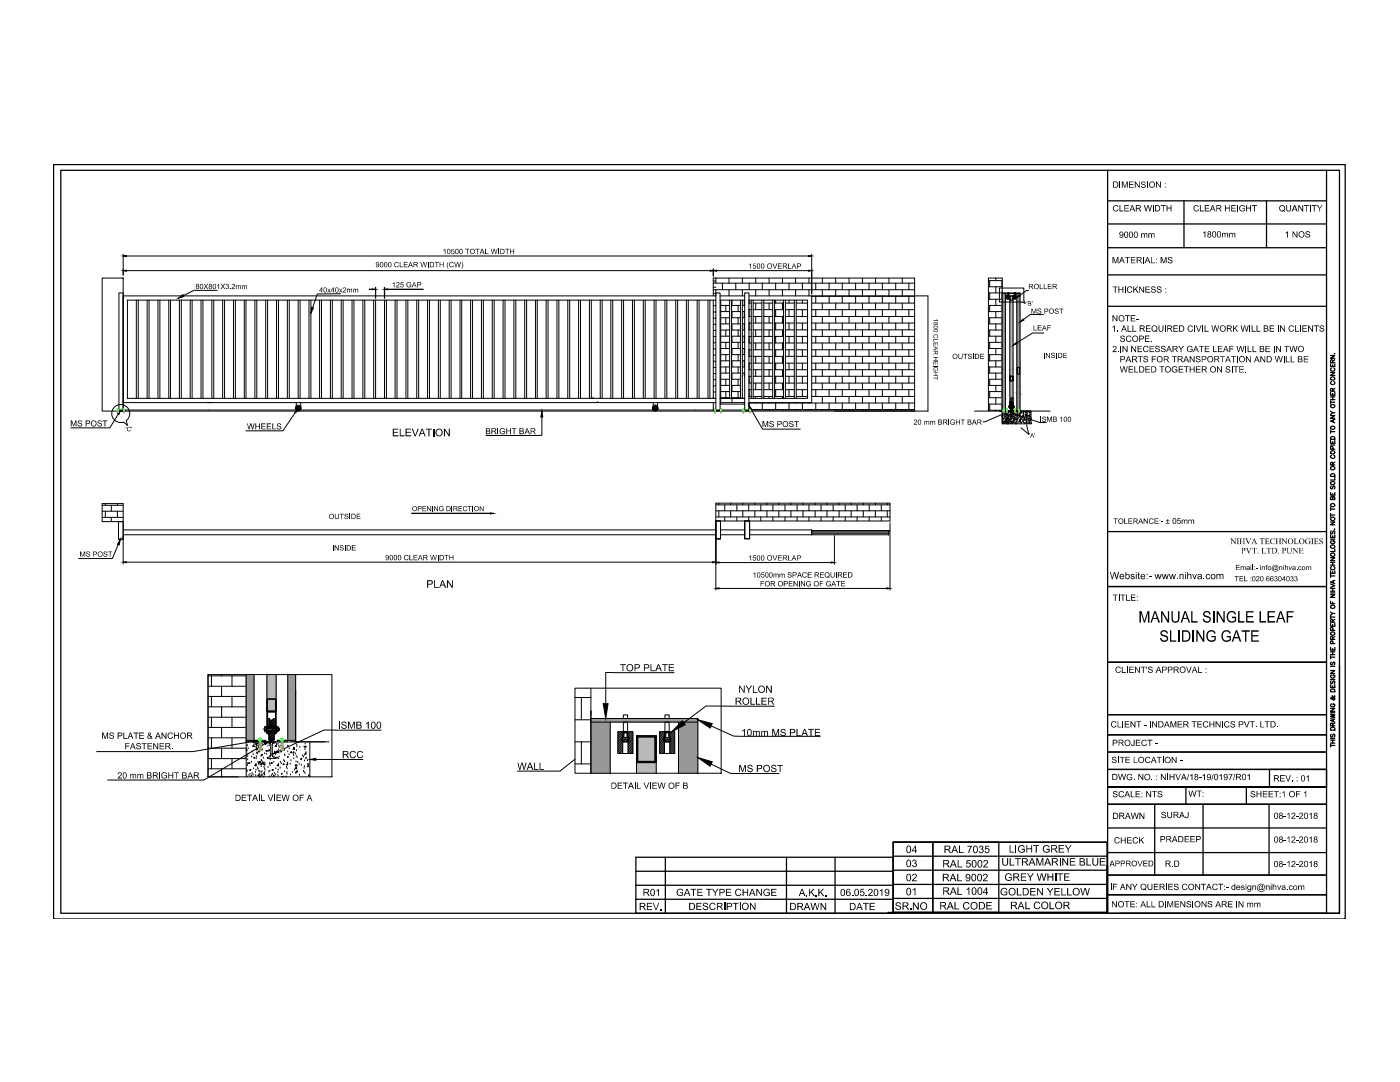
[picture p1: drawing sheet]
<svg xmlns="http://www.w3.org/2000/svg" width="279mm" height="216mm" viewBox="0 0 279 216" stroke-linecap="round" stroke-linejoin="round" font-family="sans-serif">
<!-- layer: 0 -->
<g fill="#bababa" stroke="#bababa" stroke-width=".2">
<path d="M127.3 147.1v4.8h3.4zM127.3 147.1h3.4v4.8z"/>
<path d="M127 152.2v2.1h4zM127 152.2h4v2.1z"/>
<path d="M201.6 59.1v.8h.5zM201.6 59.1h.5v.8z"/>
<path d="M201.5 59.9v13.8h.7zM201.5 59.9h.7v13.8z"/>
<path d="M201.5 73.7v5.4h.7zM201.5 73.7h.7v5.4z"/>
<path d="M201.5 79.1v.3h.7zM201.5 79.1h.7v.3z"/>
<path d="M201.6 79.4v.8h.5zM201.6 79.4h.5v.8z"/>
<path d="M53.3 134.6v4.8h1.8zM53.3 134.6h1.8v4.8z"/>
<path d="M53.4 139.6v2.2h1.6zM53.4 139.6h1.6v2.2z"/>
</g>
<g fill="#989898" stroke="#989898" stroke-width=".2">
<path d="M202.9 78.3l.3 .1z"/>
<path d="M200.3 79.2l.3-.3v.3z"/>
<path d="M202.9 78.6h.7v3.3z"/>
<path d="M203.6 81.9v.1z"/>
<path d="M203.1 82h.5z"/>
<path d="M202.9 78.3l.7 .1z"/>
<path d="M202.3 81.9h1.3z"/>
<path d="M200 78.9h.6l-.3 .3z"/>
<path d="M50.7 147.7h2.3v.3z"/>
<path d="M125.3 143.4h7.5z"/>
<path d="M57.4 148h.3z"/>
<path d="M23.3 81.9v.1h1.6zM23.3 81.9h1.6v.1z"/>
<path d="M135.4 144.1v10.2h3.9zM135.4 144.1h3.9v10.2z"/>
<path d="M117.9 144.1v10.2h3.9zM117.9 144.1h3.9v10.2z"/>
<path d="M202.9 78.4h.7zM202.9 78.4h.7z"/>
<path d="M202.9 78.4v.2h.7zM202.9 78.4h.7v.2z"/>
<path d="M200 79.5h.6l-.3-.3zM200.3 79.2h.3v.3z"/>
<path d="M202.9 81.9h.7zM202.9 78.6l.7 3.3h-.7z"/>
<path d="M200 79.5v2.4h.6zM200 79.5h.6v2.4z"/>
<path d="M202.9 82h.7zM202.9 82h.7z"/>
<path d="M202.9 58.6v1.7h.7zM202.9 58.6h.7v1.7z"/>
<path d="M202.9 60.3v13.4h.7zM202.9 60.3h.7v13.4z"/>
<path d="M202.9 73.7v3.5h.7zM202.9 73.7h.7v3.5z"/>
<path d="M202.9 77.2v1.1h.7zM202.9 77.2h.7v1.1z"/>
<path d="M202.9 78.3l.7 .1zM203.2 78.4h.4z"/>
<path d="M200 81.9v.1h1.3zM200 81.9h1.3v.1z"/>
<path d="M202.3 81.9l1.3 .1zM202.3 81.9l1.3 .1z"/>
<path d="M202.3 82h1.3zM202.3 82h1.3zM202.3 82h1.3z"/>
<path d="M200 58.6v1.7h.6zM200 58.6h.6v1.7z"/>
<path d="M200 60.3v13.4h.6zM200 60.3h.6v13.4z"/>
<path d="M200 73.7v5.2h.6zM200 73.7h.6v5.2z"/>
<path d="M200 78.9v.3h.3zM200 79.2h.3l-.3 .3z"/>
<path d="M57.4 134.6v3.2h1.6zM57.4 134.6h1.6v3.2z"/>
<path d="M49.1 134.6v13.4h1.6zM49.1 134.6h1.6v13.4z"/>
<path d="M57.4 137.8v10.2h1.6zM57.4 137.8h1.6v10.2z"/>
<path d="M50.7 148h2.3zM50.7 147.7l2.3 .3h-2.3z"/>
<path d="M133.6 143.4h5.7zM133.6 143.4h5.7z"/>
<path d="M117.9 143.4h6.6zM117.9 143.4h6.6z"/>
<path d="M117.9 143.4v.7h21.4zM117.9 143.4h21.4v.7z"/>
<path d="M55.4 147.7h2.3zM55.4 147.7h2.3z"/>
<path d="M55.4 148h2zM55.4 148h2zM55.4 147.7v.3h2zM55.4 147.7h2v.3z"/>
<path d="M57.4 148h.3zM57.4 148h.3z"/>
<path d="M55.4 148h1.4zM55.4 148h1.4zM55.4 148h2z"/>
<path d="M142.5 81.9v.1h1.6zM142.5 81.9h1.6v.1z"/>
<path d="M148.2 81.9v.1h1.7zM148.2 81.9h1.7v.1z"/>
</g>
<g fill="none" stroke="#000" stroke-width=".2">
<path d="M20.4 55.5h4.2v26.5h-4.2zM24.6 50.7v4.2M25.2 51.1h136.2M25.2 54h116.6M27.2 59.9v19.6M27.6 59.9v19.6M29.4 59.9v19.6M29.7 59.9v19.6M31.5 59.9v19.6M31.9 59.9v19.6M33.7 59.9v19.6M34 59.9v19.6"/>
<path d="M35.8 59.9v19.6M36.2 59.9v19.6M38 59.9v19.6M38.3 59.9v19.6M40.1 59.9v19.6M40.5 59.9v19.6M42.3 59.9v19.6M42.7 59.9v19.6M43.3 57.9h-4.6l-2.1 1.1M44.4 59.9v19.6M44.8 59.9v19.6M46.6 59.9v19.6"/>
<path d="M47 59.9v19.6M48.8 59.9v19.6M49.1 59.9v19.6M50.9 59.9v19.6M51.3 59.9v19.6M53 59.9v19.6M53.4 59.9v19.6M55.2 59.9v19.6M55.6 59.9v19.6M57.3 59.9v19.6M57.7 59.9v19.6M59.5 59.9v19.6"/>
<path d="M59.9 59.9v19.6M61.7 59.9v19.6M62 59.9v19.6M63.8 59.9v19.6M64.2 59.9v19.6M65.9 59.9v19.6M66.3 59.9v19.6M68 58.6l-4.7 .1-.9 2.7M68.1 59.9v19.6M68.5 59.9v19.6M70.3 59.9v19.6M70.6 59.9v19.6"/>
<path d="M72.4 59.9v19.6M72.8 59.9v19.6M74.6 59.9v19.6M75 59.9v19.6M76.7 59.9v19.6M77.1 59.9v19.6M78.9 59.9v19.6M79.2 59.9v19.6M81 59.9v19.6M81.4 59.9v19.6M83.2 59.9v19.6M83.6 59.9v19.6"/>
<path d="M85.3 59.9v19.6M85.7 59.9v19.6M87.5 59.9v19.6M87.9 59.9v19.6M89.6 59.9v19.6M90 59.9v19.6M91.8 59.9v19.6M92.1 59.9v19.6M93.9 59.9v19.6M94.3 59.9v19.6M96.1 59.9v19.6M96.5 59.9v19.6"/>
<path d="M98.2 59.9v19.6M98.6 59.9v19.6M100.4 59.9v19.6M100.8 59.9v19.6M102.6 59.9v19.6M102.9 59.9v19.6M104.7 59.9v19.6M105.1 59.9v19.6M106.9 59.9v19.6M107.2 59.9v19.6M109 59.9v19.6M109.4 59.9v19.6"/>
<path d="M111.2 59.9v19.6M111.5 59.9v19.6M113.3 59.9v19.6M113.7 59.9v19.6M115.5 59.9v19.6M115.9 59.9v19.6M117.6 59.9v19.6M118 59.9v19.6M119.8 59.9v19.6M120.2 59.9v19.6M121.9 59.9v19.6M122.3 59.9v19.6"/>
<path d="M124.1 59.9v19.6M124.4 59.9v19.6M126.2 59.9v19.6M126.6 59.9v19.6M128.4 59.9v19.6M128.8 59.9v19.6M130.5 59.9v19.6M130.9 59.9v19.6M132.7 59.9v19.6M133.1 59.9v19.6M134.9 59.9v19.6M135.2 59.9v19.6"/>
<path d="M137 59.9v19.6M137.4 59.9v19.6M139.1 59.9v19.6M139.5 59.9v19.6M141.3 59.9v19.6M141.7 59.9v19.6M142.4 56.1h.5M142.4 57.3h.5M142.4 58.5h.5M142.4 56.5h40.1M142.4 57.8h40.1M142.4 59v-3.5h40.1v26.5"/>
<path d="M142.4 53.7v1.4M142.4 59.9v19.6M142.9 57.8v1.2h-118.3v21.3M142.9 59.9h-117.5v19.5M142.9 55.5v1M143 54h18.4M143.7 59h4.9M143.7 59.9h4.9M143.8 59.9v20.7M144.2 56.5v1.3M145.5 55.5v1M145.5 57.8v1.2"/>
<path d="M145.6 59.9v19.6M146 59.9v19.6M146.1 59.9v1M146.8 56.5v1.3M147.8 59.9v19.6M148.2 55.5v1M148.2 57.8v1.2M148.2 59.9v19.6M148.5 59.9v1M149.5 59h35.7v23h-160.6v-.2h157.9M149.5 59.9h11.6v19.6h-11.6M149.5 56.5v1.3"/>
<path d="M149.5 59.9v.6M149.9 59.9v19.6M150.3 59.9v19.6M150.8 55.5v1M150.8 57.8v1.2M152 59.9v19.6M152.1 56.5v1.3M152.4 59.9v19.6M153.5 55.5v1M153.5 57.8v1.2M154.2 59.9v19.6M154.6 59.9v19.6"/>
<path d="M154.8 56.5v1.3M154.8 59.9v.6M156.2 55.5v1M156.2 57.8v1.2M156.4 59.9v19.6M156.7 59.9v19.6M157.5 56.5v1.3M157.5 59.9v.6M158.5 59.9v19.6M158.8 55.5v1M158.8 57.8v1.2M158.9 59.9v19.6"/>
<path d="M160.1 56.5v1.3M160.1 59.9v.6M161.4 55.5v1M161.4 57.8v1.2M162 59.1h20.5M162 50.7v8M162 59v21.3h-12.5M162.8 56.5v1.3M162.8 59.1v1.4M164.1 55.5v1M164.1 57.8v1.3M165.5 56.5v1.3"/>
<path d="M165.5 59.1v1.4M166.8 55.5v1M166.8 57.8v1.3M168.1 56.5v1.3M168.1 59.1v1.4M169.4 55.5v1M169.4 57.8v1.3M170.8 56.5v1.3M170.8 59.1v1.4M172.1 55.5v1M172.1 57.8v1.3M173.4 56.5v1.3"/>
<path d="M173.4 59.1v1.4M174.7 55.5v1M174.7 57.8v1.3M176.1 56.5v1.3M176.1 59.1v1.4M177.4 55.5v1M177.4 57.8v1.3M178.8 56.5v1.3M178.8 59.1v1.4M180.1 55.5v1M180.1 57.8v1.3M181.4 56.5v1.3"/>
<path d="M181.4 59.1v1.4M197.3 58.4h2.7M197.3 59.7h2.7M197.3 56h2.7M197.3 57.2h2.7M197.5 56v1.2M197.5 58.4v1.3M198.7 55.5v.5M198.7 57.2v1.2M198.7 59.7v1.2M199.5 57.5h4.8v2.5l.3 .5-.5-.2h-4.6zM200 56v1.2"/>
<path d="M200 58.4v1.3M200 58.6h3.6M200.6 58.6v23.3M200.9 59.2l.2-.3v.4M200.9 58.9v.1M201 58.9l-.1 .1 .2-.1M201 59.1h.1M201 59.3l-.1 .1M201 59.1v.2M201.1 58.6h.1v.3h-.1zM201.1 58.9h.2M201.1 59.2h.1"/>
<path d="M201.1 59l-.2 .3 .1-.1M201.1 59.3l-.2 .2M201.1 59.4l-.2 .1M201.1 59.4l-.2 .2M201.1 59.5l-.2 .1M201.1 59.5l-.1 .1M201.1 59.6h-.1M201.1 58.9h.1M201.1 58.9v.7M201.1 58.4h.1zM201.2 58.9v.1M201.2 59.3h.1"/>
<path d="M201.2 59l-.3 .1M201.2 59.4l.2-.1-.2 .2M201.2 58.9v.7l.2-.1M201.3 59.1h.1M201.3 59.1v.2h-.3M201.3 58.9l-.1 .1M201.3 59.6h.1M201.4 58.9l-.2 .1M201.4 59l-.1 .1h-.3M201.4 58.9l-.1 .2M201.4 59l-.1 .2M201.4 59.1l-.2 .2"/>
<path d="M201.4 59.3l-.2 .2M201.5 59v21.9M202.2 59v22M202.3 58.9h.1M202.3 59.1l.2-.2v.4M202.3 59.1l.2-.1-.2 .3 .1-.1M202.4 59.1h.1M202.4 59.1h.2M202.4 58.9l-.1 .1M202.4 59.2l-.1 .2M202.4 59.2l-.1 .3M202.4 59.2h.2"/>
<path d="M202.5 59.6h.1M202.5 58.6h.1v.3h-.1zM202.5 58.4h.1zM202.5 58.9h.1M202.5 59.3l-.2 .2M202.5 59.4l-.2 .2M202.5 59.5l-.2 .1M202.5 59.5l-.1 .1M202.5 59.2h.1zM202.5 58.9v.7M202.6 58.9v.7M202.6 58.9h.1"/>
<path d="M202.7 58.9l-.2 .1M202.8 58.9l-.2 .1M202.8 58.9l-.1 .4h-.3v-.2M202.8 59l-.1 .2M202.8 59.1l-.1 .1M202.8 59.1l-.2 .2M202.8 59.2l-.2 .2M202.8 59.3l-.2 .2M202.8 59.3l-.2 .2h.2M202.8 59.5l-.1 .1M202.9 58.6v23.3M203.6 58.4v23.6"/>
<path d="M205.3 58h-.5l-1.3 1M25.4 79.4h.1M25.4 79.5h117.5M118.3 79.4h.1M142.4 79.4h.1M142.4 61h.5M142.4 62.3h.5M142.4 63.5h.5M142.4 64.7h.5M142.4 65.9h.5M142.4 67.2h.5M142.4 68.4h.4"/>
<path d="M142.4 69.6h.4M142.4 70.9h.4M142.4 72.1h.4M142.4 73.3h.4M142.4 74.5h.4M142.4 75.8h.4M142.4 77h.4M142.4 78.2h.4M142.7 79.4h.1M143.7 79.5h1.6M143.8 67.1h1.8M143.8 60.9h1.8"/>
<path d="M143.8 62.2h1.8M143.8 63.4h1.8M143.8 64.6h1.8M143.8 65.9h1.8M143.8 68.3h1.8M143.8 69.5h1.8M143.8 70.8h1.8M143.8 72h1.8M143.8 73.2h1.8M143.8 74.5h1.8M143.8 75.7h1.8M143.8 76.9h1.8"/>
<path d="M143.8 78.1h1.8M143.8 79.4h1.8M144.9 60.9v1.3M144.9 63.4v1.2M144.9 65.9v1.2M144.9 68.3v1.2M144.9 70.8v1.2M144.9 73.2v1.3M144.9 75.7v1.2M144.9 78.1v1.3M146 67.1h1.8M146 60.9h1.8"/>
<path d="M146 62.2h1.8M146 63.4h1.8M146 64.6h1.8M146 65.9h1.8M146 68.3h1.8M146 69.5h1.8M146 70.8h1.8M146 72h1.8M146 73.2h1.8M146 74.5h1.8M146 75.7h1.8M146 76.9h1.8"/>
<path d="M146 78.1h1.8M146 79.4h1.8M146.1 62.2v1.2M146.1 64.6v1.3M146.1 67.1v1.2M146.1 69.5v1.3M146.1 72v1.2M146.1 74.5v1.2M146.1 76.9v1.2M146.1 79.4v.9M147.3 60.9v1.3M147.3 63.4v1.2"/>
<path d="M147.3 65.9v1.2M147.3 68.3v1.2M147.3 70.8v1.2M147.3 73.2v1.3M147.3 75.7v1.2M147.3 78.1v1.3M148 79.5h.6M148.2 67.1h.4M148.2 60.9h.4M148.2 62.2h.4M148.2 63.4h.4M148.2 64.6h.4"/>
<path d="M148.2 65.9h.4M148.2 68.3h.4M148.2 69.5h.4M148.2 70.8h.4M148.2 72h.4M148.2 73.2h.4M148.2 74.5h.4M148.5 62.2v1.2M148.5 64.6v1.3M148.5 67.1v1.2M148.5 69.5v1.3M148.5 72v1.2"/>
<path d="M148.5 74.5v.6M149.5 60.5h.4M149.5 61.8h.4M149.5 63.1h.4M149.5 64.5h.4M149.5 65.8h.4M149.5 67.1h.4M149.5 68.4h.4M149.5 69.8h.4M149.5 71.1h.4M149.5 72.5h.4M149.5 73.8h.4"/>
<path d="M149.5 75.1h.4M149.5 76.4h.4M149.5 77.8h.4M149.5 79.1h.4M149.5 61.8v1.3M149.5 64.5v1.3M149.5 67.1v1.3M149.5 69.8v1.3M149.5 72.5v1.3M149.5 75.1v1.3M149.5 77.8v1.3M150.3 60.5h1.7"/>
<path d="M150.3 61.8h1.7M150.3 63.1h1.7M150.3 64.5h1.7M150.3 65.8h1.7M150.3 67.1h1.7M150.3 68.4h1.7M150.3 69.8h1.7M150.3 71.1h1.7M150.3 72.5h1.7M150.3 73.8h1.7M150.3 75.1h1.7M150.3 76.4h1.7"/>
<path d="M150.3 77.8h1.7M150.3 79.1h1.7M150.8 60.5v1.3M150.8 63.1v1.4M150.8 65.8v1.3M150.8 68.4v1.4M150.8 71.1v1.4M150.8 73.8v1.3M150.8 76.4v1.4M150.8 79.1v.4M152.4 60.5h1.8M152.4 61.8h1.8"/>
<path d="M152.4 63.1h1.8M152.4 64.5h1.8M152.4 65.8h1.8M152.4 67.1h1.8M152.4 68.4h1.8M152.4 69.8h1.8M152.4 71.1h1.8M152.4 72.5h1.8M152.4 73.8h1.8M152.4 75.1h1.8M152.4 76.4h1.8M152.4 77.8h1.8"/>
<path d="M152.4 79.1h1.8M153.5 60.5v1.3M153.5 63.1v1.4M153.5 65.8v1.3M153.5 68.4v1.4M153.5 71.1v1.4M153.5 73.8v1.3M153.5 76.4v1.4M153.5 79.1v.4M154.6 60.5h1.8M154.6 61.8h1.8M154.6 63.1h1.8"/>
<path d="M154.6 64.5h1.8M154.6 65.8h1.8M154.6 67.1h1.8M154.6 68.4h1.8M154.6 69.8h1.8M154.6 71.1h1.8M154.6 72.5h1.8M154.6 73.8h1.8M154.6 75.1h1.8M154.6 76.4h1.8M154.6 77.8h1.8M154.6 79.1h1.8"/>
<path d="M154.8 61.8v1.3M154.8 64.5v1.3M154.8 67.1v1.3M154.8 69.8v1.3M154.8 72.5v1.3M154.8 75.1v1.3M154.8 77.8v1.3M156.2 60.5v1.3M156.2 63.1v1.4M156.2 65.8v1.3M156.2 68.4v1.4M156.2 71.1v1.4"/>
<path d="M156.2 73.8v1.3M156.2 76.4v1.4M156.2 79.1v.4M156.7 60.5h1.8M156.7 61.8h1.8M156.7 63.1h1.8M156.7 64.5h1.8M156.7 65.8h1.8M156.7 67.1h1.8M156.7 68.4h1.8M156.7 69.8h1.8M156.7 71.1h1.8"/>
<path d="M156.7 72.5h1.8M156.7 73.8h1.8M156.7 75.1h1.8M156.7 76.4h1.8M156.7 77.8h1.8M156.7 79.1h1.8M157.5 61.8v1.3M157.5 64.5v1.3M157.5 67.1v1.3M157.5 69.8v1.3M157.5 72.5v1.3M157.5 75.1v1.3"/>
<path d="M157.5 77.8v1.3M158.9 60.5h2.2M158.9 61.8h2.2M158.9 63.1h2.2M158.9 64.5h2.2M158.9 65.8h2.2M158.9 67.1h2.2M158.9 68.4h2.2M158.9 69.8h2.2M158.9 71.1h2.2M158.9 72.5h2.2M158.9 73.8h2.2"/>
<path d="M158.9 75.1h2.2M158.9 76.4h2.2M158.9 77.8h2.2M158.9 79.1h2.2M160.1 61.8v1.3M160.1 64.5v1.3M160.1 67.1v1.3M160.1 69.8v1.3M160.1 72.5v1.3M160.1 75.1v1.3M160.1 77.8v1.3M162 60.5h20.5"/>
<path d="M162 61.8h20.5M162 63.1h20.5M162 64.5h20.5M162 65.8h20.5M162 67.1h20.5M162 68.4h20.5M162 69.8h20.5M162 71.1h20.5M162 72.5h20.5M162 73.8h20.5M162 75.1h20.5M162 76.4h20.5"/>
<path d="M162 77.8h20.5M162 79.1h20.5M162.8 61.8v1.3M162.8 64.5v1.3M162.8 67.1v1.3M162.8 69.8v1.3M162.8 72.5v1.3M162.8 75.1v1.3M162.8 77.8v1.3M164.1 60.5v1.3M164.1 63.1v1.4M164.1 65.8v1.3"/>
<path d="M164.1 68.4v1.4M164.1 71.1v1.4M164.1 73.8v1.3M164.1 76.4v1.4M164.1 79.1v1.3M165.5 61.8v1.3M165.5 64.5v1.3M165.5 67.1v1.3M165.5 69.8v1.3M165.5 72.5v1.3M165.5 75.1v1.3M165.5 77.8v1.3"/>
<path d="M166.8 60.5v1.3M166.8 63.1v1.4M166.8 65.8v1.3M166.8 68.4v1.4M166.8 71.1v1.4M166.8 73.8v1.3M166.8 76.4v1.4M166.8 79.1v1.3M168.1 61.8v1.3M168.1 64.5v1.3M168.1 67.1v1.3M168.1 69.8v1.3"/>
<path d="M168.1 72.5v1.3M168.1 75.1v1.3M168.1 77.8v1.3M169.4 60.5v1.3M169.4 63.1v1.4M169.4 65.8v1.3M169.4 68.4v1.4M169.4 71.1v1.4M169.4 73.8v1.3M169.4 76.4v1.4M169.4 79.1v1.3M170.8 61.8v1.3"/>
<path d="M170.8 64.5v1.3M170.8 67.1v1.3M170.8 69.8v1.3M170.8 72.5v1.3M170.8 75.1v1.3M170.8 77.8v1.3M172.1 60.5v1.3M172.1 63.1v1.4M172.1 65.8v1.3M172.1 68.4v1.4M172.1 71.1v1.4M172.1 73.8v1.3"/>
<path d="M172.1 76.4v1.4M172.1 79.1v1.3M173.4 61.8v1.3M173.4 64.5v1.3M173.4 67.1v1.3M173.4 69.8v1.3M173.4 72.5v1.3M173.4 75.1v1.3M173.4 77.8v1.3M174.7 60.5v1.3M174.7 63.1v1.4M174.7 65.8v1.3"/>
<path d="M174.7 68.4v1.4M174.7 71.1v1.4M174.7 73.8v1.3M174.7 76.4v1.4M174.7 79.1v1.3M176.1 61.8v1.3M176.1 64.5v1.3M176.1 67.1v1.3M176.1 69.8v1.3M176.1 72.5v1.3M176.1 75.1v1.3M176.1 77.8v1.3"/>
<path d="M177.4 60.5v1.3M177.4 63.1v1.4M177.4 65.8v1.3M177.4 68.4v1.4M177.4 71.1v1.4M177.4 73.8v1.3M177.4 76.4v1.4M177.4 79.1v1.3M178.8 61.8v1.3M178.8 64.5v1.3M178.8 67.1v1.3M178.8 69.8v1.3"/>
<path d="M178.8 72.5v1.3M178.8 75.1v1.3M178.8 77.8v1.3M180.1 60.5v1.3M180.1 63.1v1.4M180.1 65.8v1.3M180.1 68.4v1.4M180.1 71.1v1.4M180.1 73.8v1.3M180.1 76.4v1.4M180.1 79.1v1.3M181.4 61.8v1.3"/>
<path d="M181.4 64.5v1.3M181.4 67.1v1.3M181.4 69.8v1.3M181.4 72.5v1.3M181.4 75.1v1.3M181.4 77.8v1.3M197.3 67.1h2.7M197.3 60.9h2.7M197.3 62.2h2.7M197.3 63.4h2.7M197.3 64.6h2.7M197.3 65.9h2.7"/>
<path d="M197.3 68.3h2.7M197.3 69.5h2.7M197.3 70.8h2.7M197.3 72h2.7M197.3 73.2h2.7M197.3 74.5h2.7M197.3 75.7h2.7M197.3 76.9h2.7M197.3 78.1h2.7M197.3 79.4h2.7M197.5 60.9v1.3M197.5 63.4v1.2"/>
<path d="M197.5 65.9v1.2M197.5 68.3v1.2M197.5 70.8v1.2M197.5 73.2v1.3M197.5 75.7v1.2M197.5 78.1v1.3M198.7 62.2v1.2M198.7 64.6v1.3M198.7 67.1v1.2M198.7 69.5v1.3M198.7 72v1.2M198.7 74.5v1.2"/>
<path d="M198.7 76.9v1.2M198.7 79.4v1.2M200 60.9v1.3M200 63.4v1.2M200 65.9v1.2M200 68.3v1.2M200 70.8v1.2M200 73.2v1.3M200 75.7v1.2M200 78.1v1.3M203 73.3h.5v1.4h-.5zM208.2 62.8h-2.6l-1.4 .9"/>
<path d="M208.3 66.4h-2.2l-3.2 2M23.3 81.9h1.6v.1h-1.6zM23.6 82.6l-1.7 2.8h-7.7M23.7 81.9v-23.5h.9v23.6h-.9M24.6 80.3h.1M24.6 80.3h118.3M25.2 83.9a1.8 1.8 0 0 0-.2-3 1.8 1.8 0 0 0-2.7 1.4 1.8 1.8 0 0 0 2.3 1.9l.8 .7-.2-.9M59 82.3l-2.5 3.7h-7.4M59 81.5a.57 .57 0 0 0 .5 .5 .57 .57 0 0 0 .6-.5M59.1 80.3v1l.4 .3h.2l.3-.3v-1M59.2 81.6a.44 .44 0 0 0 .4 .3 .44 .44 0 0 0 .4-.3M59.3 81.5a.28 .28 0 0 0 .2 .2 .28 .28 0 0 0 .3-.2"/>
<path d="M60 81.8a.57 .57 0 0 0-.2-.9 .57 .57 0 0 0-.8 .4 .57 .57 0 0 0 .5 .7M108.1 83.2v3.7h-11.1M119.2 80.3h.1M130.2 81.5a.57 .57 0 0 0 .6 .5 .57 .57 0 0 0 .5-.5M130.4 80.3v1l.3 .3h.2l.3-.3v-1M130.4 81.6a.44 .44 0 0 0 .4 .3 .44 .44 0 0 0 .4-.3M130.5 81.5a.28 .28 0 0 0 .3 .2 .28 .28 0 0 0 .2-.2M142.4 80.3v1.5M142.5 81.9h1.6v.1h-1.6zM143.7 80.6h4.9M143.7 81.9v-23.5h-.8v23.6h.8M143.7 80.3h4.9"/>
<path d="M148.2 81.9h1.7v.1h-1.7zM148.5 80.3v.3M148.6 81.9v-23.5h.9v23.5M149.5 80.4h33M149.5 81.7h33M149.5 80.4v1.3M149.9 81.6l2.3 4h7.5M150.8 80.3v.1M150.8 81.7v.1M152.1 80.4v1.3M153.5 80.3v.1M153.5 81.7v.1"/>
<path d="M154.8 80.4v1.3M156.2 80.3v.1M156.2 81.7v.1M157.5 80.4v1.3M158.8 80.3v.1M158.8 81.7v.1M160.1 80.4v1.3M161.4 80.3v.1M161.4 81.7v.1M162.8 80.4v1.3M164.1 81.7v.1M165.5 80.4v1.3"/>
<path d="M166.8 81.7v.1M168.1 80.4v1.3M169.4 81.7v.1M170.8 80.4v1.3M172.1 81.7v.1M173.4 80.4v1.3M174.7 81.7v.1M176.1 80.4v1.3M177.4 81.7v.1M178.8 80.4v1.3M180.1 81.7v.1M181.4 80.4v1.3"/>
<path d="M194.5 82h15.1M197.3 80.6h2.7M197.3 81.9h2.7M197.3 82v-26.5h2.7v29.1M197.5 80.6v1.3M198.7 81.9v.1M200 80.6v1.3M200 82h5.8v2.6h-5.8zM200 81.9h1.3v.1h-1.3zM200.6 82h.1M200.7 82.3h.1M201.1 82.2l-4.6 2h-.3"/>
<path d="M201.5 82l.6 .1M201.5 83.1h.1M201.6 81.1h.1M201.6 81.2h.1M201.6 82.1l.2 .1v.8l-.2 .2h.5M201.6 81.1h.5M201.6 81.2l.1 .1M201.6 81.2l.2 .1M201.7 80.9h.3M201.7 81l-.1 .1M201.7 81.4h.3M201.7 81.3h.3l-.2 .1"/>
<path d="M201.7 81.4l.1-.1 .2 .1M201.7 80.9v.2l.1-.2M201.7 80.9l.1 .2M201.7 81.3v.1M201.7 81.3l.1 .1M201.8 81.1h.1M201.8 80.9l.2 .2M201.8 80.9v.2M201.8 81.2v.2M201.9 83v.1M201.9 81.1h.1M201.9 82.2v.8"/>
<path d="M201.9 82.2h.1M202 83.1l.1 .1M202 80.9l-.2 .2M202 80.9v.2M202 81h.1M202 81.3h.1M202.1 81.1h.1M202.1 81.2h.1M202.1 81.2l-.1 .2M202.1 81.2l-.2 .1M202.1 83.1h.1M202.1 82v.1"/>
<path d="M202.1 82.1l-.1 .1M202.3 81.9h1.3v.1h-1.3zM202.7 82.7l4.8 1.6h1.3M204.5 82.3h.1M204.9 84.8l.4 1.8-1.5-1.2M205.3 82.3h.1M20.4 100.8h4.2M20.4 102h4.2M20.4 103.2h4.2M21 100.5v.3M21 102v1.2M22.2 100.8v1.2"/>
<path d="M22.2 103.2v.9M23.4 100.5v.3M23.4 102v1.2M23.6 108.7l-1.2 2.7h-6.7M23.7 104.1h.9v3.5h-.9zM23.7 104.1v3.5h.9M24.6 104.1h-4.2v-3.6h4.2v12.1M24.6 106.7h118.3M24.6 105.7h118.3M25.2 112.2h117M142.9 104h.9v3.5h-.9zM142.9 104h34.7v-3.6h-34.7v17.4"/>
<path d="M142.9 100.7h34.7M142.9 101.9h34.7M142.9 103.2h34.7M143.5 100.4v.3M143.5 101.9v1.3M143.5 112.3h22.4M143.5 117.4h33.5M143.8 106.7h4.8M143.8 105.7h4.8M143.8 104v3.5h-.9M144.6 100.7v1.2M144.6 103.2v.8"/>
<path d="M145.8 100.4v.3M145.8 101.9v1.3M147.1 100.7v1.2M147.1 103.2v.8M148.2 100.4v.3M148.2 101.9v1.3M148.6 104h1v3.5h-1zM148.6 104v3.5M149.4 100.7v1.2M149.4 103.2v.8M149.6 105.7h12.4v1M149.6 106.7h27.8"/>
<path d="M149.6 104v3.5M150.7 100.4v.3M150.7 101.9v1.3M151.8 100.7v1.2M151.8 103.2v.8M153.1 100.4v.3M153.1 101.9v1.3M154.2 100.7v1.2M154.2 103.2v.8M155.4 100.4v.3M155.4 101.9v1.3M156.7 100.7v1.2"/>
<path d="M156.7 103.2v.8M157.8 100.4v.3M157.8 101.9v1.3M159.1 100.7v1.2M159.1 103.2v.8M160.3 100.4v.3M160.3 101.9v1.3M161.4 100.7v1.2M161.4 103.2v.8M162 105.9h15.6M162 106.4h15.4M162 106.2h15.4l-.1 .4 .1 .2"/>
<path d="M162.7 100.4v.3M162.7 101.9v1.3M163.9 100.7v1.2M163.9 103.2v.8M165 100.4v.3M165 101.9v1.3M166.3 100.7v1.2M166.3 103.2v.8M166.5 106.9v5.7M167.5 100.4v.3M167.5 101.9v1.3M168.7 100.7v1.2"/>
<path d="M168.7 103.2v.8M169.9 100.4v.3M169.9 101.9v1.3M171.1 100.7v1.2M171.1 103.2v.8M172.3 100.4v.3M172.3 101.9v1.3M173.5 100.7v1.2M173.5 103.2v.8M174.7 100.4v.3M174.7 101.9v1.3M175.9 100.7v1.2"/>
<path d="M175.9 103.2v.8M177.1 100.4v.3M177.1 101.9v1.3M177.4 105.8v.4M177.6 104.3v13.5M41.5 134.6h24.7v20.4h-24.7zM41.5 134.9h7.6M41.5 136.9h7.6M41.5 139h7.6M41.5 134.6v20.5M42.2 134.9v2M42.2 139v2"/>
<path d="M44.2 134.6v.3M44.2 136.9v2.1M46.3 134.9v2M46.3 139v2M49.1 134.6v20.4M59 137.8v10.2M114.8 137.3h29.1v17h-29.1zM114.8 139.2h3.1M116 139.2v4.4M117.9 137.3v17M134.5 134.2h-13.6v6.2M41.5 141h7.6"/>
<path d="M41.5 143.1h7.6M41.5 145.1h7.6M41.5 147.2h7.6M41.5 149.3h7.6M41.5 151.4h7.6M41.5 153.4h7.6M41.5 155h6.1M42.2 143.1v2M42.2 147.2v2.1M42.2 151.4v2M44.2 141v2.1M44.2 145.1v2.1"/>
<path d="M44.2 149.3v2.1M44.2 153.4v1.7M46.3 143.1v2M46.3 147.2v2.1M46.3 151.4v2M49.1 147.7h3.9v.3h-2.3M49.1 148h16.5M50.5 147.9l-12 2.1h-19.2M52.9 148.4l-12.2 7.2h-19.2M53.3 142v-7.4v7.4h1.8v-7.4v7.4M53.3 148.1h1.7M53.4 151.2v.1h1.6v-.1"/>
<path d="M53.4 151.1l-.1 .1M53.4 145.3v-.2l.1 .2M53.4 145.8v.2l.1-.2M53.4 148.2l.5 .2M53.5 145.8v.2h.2M53.5 145.8h.5M53.7 144.9h1M53.7 145.2l.5-.3 .5 .3zM53.7 144.9l.5 .3 .5-.3M53.7 145.1h-.2v.2M53.7 144.9v.3l.3 .1h-.5M53.7 146.2h1"/>
<path d="M53.7 145.8h1M53.7 146.2l.5-.4 .5 .4M53.7 145.8v.4M53.7 145.8l.5 .4M53.9 148.3l.1 .2M53.9 151l-.5 .2M54 150.8l-.1 .1M54 148.5v2.3M54.2 144.9v.4M54.2 145.8v.4M54.3 150.8l.1 .1M54.4 148.3l-.1 2.5"/>
<path d="M54.5 151l.4 .1M54.7 144.9v.3l-.3 .1h.5M54.7 145.1h.2v.2M54.7 145.8v.4M54.7 145.8l-.5 .4M54.9 145.3v-.2l.1 .2M54.9 145.8v.2l.1-.2M54.9 145.8h-.5M54.9 145.8v.2h-.2M55 148.1h-.1M55 148.2l-.5 .2M59 147.7h-3.6v.3h2"/>
<path d="M61.8 148v7M63 151.5h9.5M76.1 145.7h-11.4l-9.3 4.3M114.8 151.5l-3.1 2.4h-8.4M114.8 148h3.1M114.8 143.6h3.1M114.8 152.4h3.1M116 148v4.4M117.9 144.1h21.4M121.8 144.1v10.2M123.6 146l-.3 .2M123.9 146l-.6 .5"/>
<path d="M124.1 147.3l-.8 .9M124.1 147.7l-.8 .8M124.1 148l-.8 .8M124.2 147.9h1.2M124.2 146l-.9 .9M124.2 147.9l.1 .1M124.2 147.2v.7M124.3 146.2l-1 1M124.3 146.5l-1 1M124.3 146.9l-1 1M124.3 148.2l-1 .9M124.3 148.4l-1 1"/>
<path d="M124.3 148.8l-1 1M124.3 149.1l-1 1M124.3 149.4l-.9 1M124.3 149.7l-.6 .7M124.3 150.1l-.3 .3M124.3 146v4.4M124.4 144.1h.9v1.9h-.9zM124.4 142.6h.9v.8h-.9zM124.4 147.1h-.3v.9h1.4v-.9h-.3M124.4 146.1h.8M124.4 146.1l.4-.2 .4 .2M124.4 146.1v1.1"/>
<path d="M124.4 147.6v.4M124.4 147.6h.8M124.4 147.6l.4-.2 .4 .2M124.5 146.2h.6M124.5 146.2h-.1h.8h-.1M124.5 146.2v1M124.6 147.6v.4M125 147.6v.4M125.1 146.2v1M125.2 147.6v.4M125.2 146.1v1.1M125.3 148h.1"/>
<path d="M125.3 146v4.4M125.4 147.9l-.1 .1M125.4 147.2v.7M125.5 146l-.2 .1M125.8 146l-.5 .5M126.1 146l-.8 .8M126.3 146.4l-.8 .8-1.4-.1M126.3 146.1l-1 1M126.3 146.8l-.8 .8M126.3 147.1l-.8 .8M126.3 147.4l-1 1M126.3 147.7l-1 1"/>
<path d="M126.3 148l-1 1M126.3 148.4l-1 .9M126.3 148.7l-1 .9M126.3 149l-1 .9M126.3 149.3l-1 1M126.3 149.6l-.7 .8M126.3 149.9l-.4 .5M126.3 150.3l-.1 .1M127 146.8v7.5M131 146.8v7.5M131.9 146l-.3 .2M132.2 146l-.6 .5"/>
<path d="M132.4 147.3l-.8 .8M132.4 147.6l-.8 .8M132.4 147.9l-.8 .8M132.5 146l-.9 .8M132.5 147.9l.2 .1M132.5 147.2v.7M132.5 147.9h1.3M132.6 146.2l-1 .9M132.6 146.5l-1 1M132.6 146.8l-1 1M132.6 148.1l-1 .9M132.6 148.4l-1 1"/>
<path d="M132.6 148.7l-1 1M132.6 149l-1 1M132.6 149.4l-1 1M132.6 149.7l-.6 .7M132.6 150l-.3 .4M132.6 146v4.4M132.7 144.1h.8v1.9h-.8zM132.7 142.6h.8v.8h-.8zM132.7 147.1h-.2l-.1 .9h1.4v-.9h-.3M132.7 146.1l.5-.2 .3 .2M132.7 146.1v1.1M132.7 146.1h.8"/>
<path d="M132.8 147.6l.4-.2 .3 .2M132.8 147.6v.4M132.8 147.6h.7M132.9 146.2h.6M132.9 146.2h-.2h.8M132.9 146.2v1M133 147.6v.4M133.3 147.6v.4M133.5 146.2v1M133.5 147.6v.4M133.5 146.1v1.1M133.7 146v4.4"/>
<path d="M133.8 146l-.1 .1M133.8 147.9l-.2 .1M133.8 147.2v.7M133.8 147.1l-1.3 .1M134.1 146l-.4 .4M134.4 146l-.7 .7M134.6 146.1l-.9 .9M134.6 146.4l-.8 .8M134.6 146.7l-.8 .8M134.6 147l-.8 .8M134.6 147.3l-.9 1M134.6 147.6l-.9 1"/>
<path d="M134.6 148l-.9 1M134.6 148.3l-.9 1M134.6 148.6l-.9 1M134.6 148.9l-.9 1M134.6 149.3l-.9 .9M134.6 149.5l-.7 .9M134.6 149.9l-.4 .5M134.6 150.2l-.1 .2M135.4 144.1v10.2M139.3 143.4v10.9M141.9 152.5l3.8 1.8h9.8M141.9 144.9l4.5 2h17.3"/>
<path d="M154.5 140.9h-13.6l-4.4 3.3"/>
<circle cx="59.5" cy="81.4" r=".28"/>
<circle cx="59.5" cy="81.4" r=".06"/>
<circle cx="59.6" cy="81.5" r=".41"/>
<circle cx="130.8" cy="81.4" r=".06"/>
<circle cx="130.8" cy="81.4" r=".57"/>
<circle cx="130.8" cy="81.4" r=".28"/>
<circle cx="130.8" cy="81.5" r=".42"/>
</g>
<!-- layer: object -->
<g fill="none" stroke="#000" stroke-width=".2">
<path d="M200 58.4h3.6M200.9 58.9h.5v.7h-.5zM201.5 59h.1M201.5 59h.7v.9h-.7zM201.5 59.4h.1M201.6 59.1h.5v.8h-.5zM201.6 59l-.1 .1M201.6 59.2l-.1 .2M201.6 59.4l-.1 .1M201.6 59.5h-.1M201.6 59.5l-.1 .1M201.6 59.6l-.1 .1"/>
<path d="M201.6 59.7h-.1M201.6 59.7l-.1 .1M201.6 59.8l-.1 .1M201.6 59.9h-.1M201.7 59l-.2 .2M201.7 59.9h-.1M201.9 59l-.2 .1M201.9 59.9h-.2M202 59l-.1 .1M202 59.9h-.1M202 59v.1M202 59.9h.1"/>
<path d="M202.1 59l-.1 .1M202.1 59.9h-.1M202.2 59.9h.1M202.2 59l-.1 .1M202.2 59.1h-.1M202.2 59.1l-.1 .1M202.2 59.2l-.1 .1M202.2 59.3h-.1M202.2 59.3l-.1 .1M202.2 59.4l-.1 .1M202.2 59.5h-.1M202.2 59.5l-.1 .1"/>
<path d="M202.2 59.6l-.1 .1M202.2 59.7l-.1 .1M202.2 59.8h-.1M202.2 59.8l-.1 .1M202.3 58.9h.5v.7h-.5zM201.5 79.4h.1M201.5 79.4h.7v.9h-.7zM201.5 75.1h.1M201.5 75.1h.7v.9h-.7zM201.6 79.4h.5v.8h-.5zM201.6 75.1h.5v.8h-.5zM201.6 79.4h-.1"/>
<path d="M201.6 79.5l-.1 .1M201.6 79.6h-.1M201.6 79.6l-.1 .1M201.6 79.7l-.1 .1M201.6 79.8h-.1M201.6 79.8l-.1 .1M201.6 79.9l-.1 .1M201.6 80h-.1M201.6 75.3l-.1 .1M201.6 75.6h-.1M201.6 75.7l-.1 .2M201.6 75.1h-.1"/>
<path d="M201.6 75.2l-.1 .1M201.6 75.3h-.1M201.6 75.4l-.1 .1M201.6 75.5l-.1 .1M201.6 75.6l-.1 .1M201.6 75.9l-.1 .1M201.6 79.4l-.1 .1M201.6 75.1l-.1 .1M201.6 75.9v.1M201.7 79.4h-.1M201.7 75.1h-.1M201.7 75.9l-.1 .1"/>
<path d="M201.7 79.4h.1M201.8 75.1h-.1M201.8 75.9l-.1 .1M201.8 79.4h-.1M201.8 75.1h.1M201.8 75.9v.1M201.9 79.4h-.1M201.9 75.1h-.1M201.9 75.9l-.1 .1M202 79.4h-.1M202 75.1h-.1M202 75.9l-.1 .1"/>
<path d="M202 79.4h.1M202 75.1h.1M202 75.9v.1M202.1 79.4h-.1M202.1 75.1h-.1M202.2 76h.1M202.2 79.4h-.1M202.2 79.4l-.1 .1M202.2 79.5l-.1 .1M202.2 79.6l-.1 .1M202.2 79.7h-.1M202.2 79.7l-.1 .1"/>
<path d="M202.2 79.8l-.1 .1M202.2 79.9l-.1 .1M202.2 80h-.1M202.2 75.1l-.1 .2M202.2 75.4h-.1M202.2 75.6h-.1M202.2 75.8h-.1M202.2 75.3l-.1 .1M202.2 75.4l-.1 .2M202.2 75.6l-.1 .1M202.2 75.7l-.1 .1M202.2 75.8l-.2 .2"/>
<path d="M202.2 75.9l-.1 .1M199.5 82h5M201.4 80.9v.1M201.4 81v.3zM201.4 81.4h.1M201.4 81l.1 .4M201.4 81.1h1v.1M201.4 81.3h.1M201.5 80.9v.5M201.5 81.2h.7M201.6 81.1h.1M201.6 81h.1"/>
<path d="M201.6 81.4v-1.1h.5v1.1M201.6 81.3h.1M201.6 80l-.1 .1M201.6 80.1v.1M201.6 80.4l-.1 .1M201.6 80.5h-.1M201.6 80.5l-.1 .1M201.6 80.6l-.1 .1M201.6 80.7l-.1 .1M201.6 80.8h-.1M201.6 80.8l-.1 .2M201.6 81l-.1 .1"/>
<path d="M201.6 81.3h-.1M201.6 81.3l-.1 .1M201.6 81.4l-.1 .1M201.6 81.5h.1M201.6 80.2l-.1 .1M201.7 80.7l.2 .2M201.7 80.6l.3 .3M201.7 80.4l.3 .4-.2-.3M201.7 81.6l.2 .2-.2 .1 .1-.1M201.7 81.5l.3 .4M201.7 81.3l-.1-.1v.2l.4 .4M201.7 81.4l.3 .4"/>
<path d="M201.7 80.4h.1M201.7 81.9h.1M201.7 80.4l-.1 .6M201.7 81v.1M201.7 81h.1M201.7 81.5h-.2v-1.2h.7l-.1 1.2M201.7 81.2v.1M201.7 80.9h.1M201.7 80.8v.1M201.7 80.8l.1 .1M201.7 81.3v.6M201.7 81.8v.1"/>
<path d="M201.7 81.6v.2v-.1M201.7 81.1h.1M201.7 81.3h.1M201.7 80.2l-.2 .2M201.7 82h.1M201.7 80.2v.1M201.8 81.9l-.1 .1zM201.8 80.2l-.1 .1M201.9 80.3h-.1M201.9 80.5l.1 .2M201.9 81.4l.1 .2M201.9 81.1h.1"/>
<path d="M201.9 81.2h.1M201.9 81.4l.1 .1M202 81.9l-.2-.1-.1 .1M202 80.4h-.3M202 81.9l-.2 .1M202 81.1h.1M202 81.2l.1 .1M202 82h.1M202 80.2l-.1 .1M202 80.5h.1M202 82h-.1M202 81.1v.1"/>
<path d="M202 80.4h.1M202 81.9h.1M202 80.4v.7M202 80.4v.1M202 81.4h.1M202 80.9l-.3-.4 .3 .4M202 81.6l-.3-.2 .3 .3M202 81v.1M202 81l.1 .1M202 81.3h.1M202 81.3v.6M202.1 81.4h.1"/>
<path d="M202.1 81.2l-.1 .2M202.1 81.2h.1M202.1 80.3l.1-.1-.1 .2M202.1 81v.1M202.1 81h.1M202.1 80.6v.1M202.2 80.9v.5M202.2 81.1h.1M202.2 81.4l-.1 .1M202.2 81.5h.1M202.2 80l-.1 .1M202.2 80.1l-.1 .1"/>
<path d="M202.2 80.2l-.2 .1M202.2 80.4l-.1 .1M202.2 80.5h-.1M202.2 80.7h-.1M202.2 80.7l-.1 .1M202.2 80.8l-.1 .1M202.2 80.9h-.1M202.2 80.9l-.1 .1M202.2 81l-.1 .1M202.2 81.2v.2M202.2 80.9v.1M202.2 81.2v.1"/>
<path d="M202.2 81v.2M202.2 81v.3M202.2 81.4h.1M202.2 81h.1M202.2 81.3h.1M202.3 80.9v.4M202.3 81v.3M202.3 81.2h.1M202.4 81.2h.1M49.1 134.6v13.4M50.7 134.6v13.4M53.3 139.4h1.8v2.6h-1.8z"/>
<path d="M53.3 139.4v.1M53.4 139.6h1.6v2.2h-1.6zM53.4 139.4l-.1 .2M53.4 139.6l-.1 .2M53.4 139.8l-.1 .1M53.4 139.9l-.1 .1M53.4 140l-.1 .1M53.5 139.4l-.2 .3M53.6 139.4l-.1 .2M53.7 139.4l-.1 .2M53.8 139.4l-.1 .2M53.9 139.4l-.1 .2"/>
<path d="M54 139.4l-.1 .2M54.1 139.4l-.1 .2M54.2 139.4l-.1 .2M54.3 139.4l-.1 .2M54.4 139.4l-.1 .2M54.5 139.4l-.1 .2M54.6 139.4l-.1 .2M54.7 139.4l-.1 .2M54.8 139.4l-.1 .2M54.9 139.4l-.1 .2M55 139.4l-.1 .2M55.1 139.5l-.1 .1"/>
<path d="M55.1 139.6l-.1 .1M55.1 139.7l-.1 .1M55.1 139.8l-.1 .1M55.1 139.9l-.1 .1M55.1 140l-.1 .1M57.4 134.6v13.4M59 134.6v13.4M52.9 145.1v.8M52.9 145v.2M52.9 145.8v.2h.3M52.9 145.2v.6h.3M52.9 145h.3"/>
<path d="M52.9 145.2h.3M53.2 144.9l.1 1.3zM53.3 145.9l.1-.1 .1 .2M53.3 145.8h1.8h-.3l.2 .2M53.3 145.3h1.8M53.3 145.8h.1M53.4 140.1l-.1 .1M53.4 140.2l-.1 .1M53.4 140.3l-.1 .1M53.4 140.4l-.1 .1M53.4 140.5l-.1 .1M53.4 140.6l-.1 .1"/>
<path d="M53.4 140.7l-.1 .1M53.4 141.3l-.1 .1M53.4 140.8l-.1 .1M53.4 140.9l-.1 .1M53.4 141l-.1 .1M53.4 141.1l-.1 .1M53.4 141.2l-.1 .1M53.4 141.4l-.1 .1M53.4 141.5l-.1 .1M53.4 141.6l-.1 .1M53.4 141.7l-.1 .1M53.4 141.8l-.1 .1"/>
<path d="M53.4 142h-.1M53.4 145.1l.1 .2M53.4 145.1l.2 .2M53.4 145.8v.5h.3M53.4 146h.1M53.4 145.8l.2 .2M53.4 142.1l-.1 .2M53.4 142.4l-.1 .1M53.4 142.5l-.1 .1M53.4 142.6l-.1 .2M53.4 142.8l-.1 .1M53.4 142.9l-.1 .1"/>
<path d="M53.4 143l-.1 .2M53.4 143.3l-.1 .1M53.4 143.2l-.1 .1M53.4 143.5l-.1 .2M53.4 142.3l-.1 .1M53.4 143.4l-.1 .1M53.4 143.7l-.1 .1M53.4 143.8l-.1 .1M53.4 143.9l-.1 .1M53.4 144l-.1 .2M53.4 144.2l-.1 .1M53.4 144.3l-.1 .1"/>
<path d="M53.4 144.4l-.1 .2M53.4 144.6l-.1 .1M53.4 144.7l-.1 .1M53.4 144.8l-.1 .1M53.4 144.9l-.1 .2M53.4 145.1l-.1 .1M53.4 146.3l-.1 .1M53.4 146h-.1M53.4 146.1l-.1 .1M53.4 146.2l-.1 .1M53.4 145.9l.1 .1M53.5 145.8l.2 .2"/>
<path d="M53.5 141.8l-.2 .2M53.5 142l-.2 .1M53.5 145.1l.2 .1M53.5 146.3v.1M53.5 145.8l.2 .1M53.6 146.4h.1M53.6 141.8l-.1 .2M53.6 145.8l.1 1.8M53.6 145.1h.1M53.6 146.3v.1M53.6 142l-.1 .1M53.7 144.3l.6 .6"/>
<path d="M53.7 144l.8 .9M53.7 143.9l1 1M53.7 143.7l1 1.1M53.7 143.5l1 1.1M53.7 146.7l.6 .6-.5 .4M53.7 146.5l1 1.1M53.7 146.3l1 1.1M53.7 146.2l1 1M53.7 147.6h.1M53.7 143.4v1.9l-.2-.2M53.7 145.1h.1M53.7 141.8l-.2 .2"/>
<path d="M53.7 144.8v.1M53.7 144.6l.2 .3M53.7 144.4l.4 .5M53.7 147.5l.1 .1M53.7 147.3l.1 .2M53.7 147.1l.3 .3M53.7 146.9l.4 .4M53.7 145.8h.1M53.7 143.4h.1M53.7 141.8v.2M53.7 145.2l.1 .1M53.8 145.8h.1"/>
<path d="M53.8 146.2l.9 .8M53.9 141.8l-.3 .3M53.9 145.2v.1M53.9 145.2l.1 .1M53.9 145.8h.1M54 141.8l-.3 .3M54 147.9l-.1 .1M54 146.2l.7 .6M54 143.7l.7 .7M54.1 141.8l-.2 .3M54.1 142l-.1 .1M54.1 147.3l-.3 .3"/>
<path d="M54.2 141.8l-.2 .2M54.2 146.2l.5 .4M54.3 143.7l.4 .5M54.3 141.8l-.1 .2M54.3 147.3l-.4 .5M54.4 141.8l-.3 .3M54.4 143.7l.3 .3M54.4 146.2l.3 .2h.4v-4.4h-1.8v4.4h.4M54.4 147.4l-.5 .5M54.4 145.3h.1M54.4 145.8h.1M54.4 145.2l.1 .6"/>
<path d="M54.4 147.9l.1 .1M54.5 147.5l-.5 .4M54.5 141.8l-.2 .3M54.5 145.3h.6M54.5 145.7h.6M54.5 147.5l-.5 .5M54.5 143.6l.2 .2M54.5 142l-.1 .1M54.5 147.8l-.2 .2M54.6 147.6l-.4 .4M54.6 145.3h.1M54.6 145.8h.1"/>
<path d="M54.6 147.6a.44 .44 0 0 0-.4-.3 .44 .44 0 0 0-.5 .3M54.6 141.8l-.1 .2M54.6 143.5l.1 .1M54.6 146.2h.1M54.6 147.6h.1M54.6 142l-.1 .1M54.6 145.2l.1 .1M54.7 143.4h.1M54.7 143.4a.58 .58 0 0 1-1 0M54.7 145.8l.1 .2-.1-.1M54.7 147.6h.1M54.7 141.8l-.1 .2"/>
<path d="M54.7 143.4v1.8M54.7 145.2v.1M54.7 145.1l.2 .2M54.7 146h.1M54.7 145.8l.2 .2M54.7 145.8v1.8M54.7 145.1l.1 .2-.1-.1M54.8 145.1l.2 .1M54.8 141.8l-.1 .2M54.9 141.8l-.3 .3M54.9 145.1h.1M54.9 145.8h.1"/>
<path d="M55 145.8h.1M55 145.8v.5h-.3M55 142l-.1 .1M55.1 144.9v1.3zM55.1 145.1l-.1 .2v-3.2h-1.6l-.1 3.2M55.1 142.1l-.1 .1M55.1 142.3l-.1 .1M55.1 142.4l-.1 .1M55.1 142.5l-.1 .1M55.1 142.6l-.1 .1M55.1 142.8l-.1 .1M55.1 142.9l-.1 .1"/>
<path d="M55.1 143l-.1 .1M55.1 143.2h-.1M55.1 143.2l-.1 .2M55.1 143.4l-.1 .1M55.1 143.5l-.1 .1M55.1 143.6l-.1 .1M55.1 143.7l-.1 .2M55.1 143.9l-.1 .1M55.1 144l-.1 .1M55.1 144.1l-.1 .2M55.1 144.3l-.1 .1M55.1 144.4l-.1 .1"/>
<path d="M55.1 144.5l-.1 .1M55.1 144.6l-.1 .2M55.1 144.8l-.1 .1M55.1 144.9l-.1 .1M55.1 145l-.1 .1M55.1 145.9l-.1 .1M55.1 146.2l-.3 .2v-.1M55.1 146l-.1 .2M55.1 146.3l-.1 .1M55.1 140.1l-.1 .1M55.1 140.2l-.1 .1M55.1 140.3l-.1 .1"/>
<path d="M55.1 140.4l-.1 .1M55.1 140.5l-.1 .1M55.1 140.6l-.1 .1M55.1 140.7l-.1 .1M55.1 140.8l-.1 .1M55.1 140.9l-.1 .1M55.1 141l-.1 .1M55.1 141.1l-.1 .1M55.1 141.2l-.1 .1M55.1 141.3l-.1 .1M55.1 141.4l-.1 .1M55.1 141.5l-.1 .1"/>
<path d="M55.1 141.6l-.1 .2M55.1 141.7l-.3 .4M55.1 141.8l-.1 .2M55.1 141.9l-.1 .2M55.1 145.1v.8M55.2 145h.2M55.2 145.2h.2M55.2 145.8v.2h.2v-.2M55.2 145v.2M55.2 145.2v.6h.2v-.6M55.4 145v.2M55.5 145.1v.8"/>
<path d="M55.5 145.8h.2M55.5 145.3h.2M55.5 145.7h.2M55.7 145.3v.5M55.7 145.3h.1M55.7 145.3v.4M55.7 145.7v.1M117.9 143.4h21.4M123.3 146h3v4.4h-3zM127 146.8h4v5.4h-4zM127 146.8h.1M127.3 147.1h3.4v4.8h-3.4z"/>
<path d="M127.3 146.8l-.3 .3M127.3 147.2l-.3 .3M127.3 147.5l-.3 .2M127.3 147.7l-.3 .2M127.3 147.9l-.3 .3M127.3 148.1l-.3 .3M127.3 148.3l-.3 .3M127.3 148.6l-.3 .2M127.3 148.8l-.3 .2M127.3 149l-.3 .3M127.3 149.2l-.3 .3M127.3 149.4l-.3 .3"/>
<path d="M127.3 149.7l-.3 .2M127.3 149.9l-.3 .2M127.3 150.1l-.3 .3M127.3 150.3l-.3 .3M127.3 150.5l-.3 .3M127.3 150.8l-.3 .2M127.3 151l-.3 .2M127.3 151.2l-.3 .3M127.3 151.4l-.3 .3M127.3 151.6l-.3 .3M127.3 151.9l-.3 .2M127.5 151.9l-.3 .3"/>
<path d="M127.5 146.8l-.5 .5M127.7 151.9l-.3 .3M127.7 146.8l-.2 .3M127.9 151.9l-.3 .3M127.9 146.8l-.2 .3M128.1 151.9l-.3 .3M128.1 146.8l-.2 .3M128.3 151.9l-.2 .3M128.4 146.8l-.3 .3M128.6 151.9l-.3 .3M128.6 146.8l-.3 .3M128.8 151.9l-.3 .3"/>
<path d="M128.8 146.8l-.2 .3M129 151.9l-.3 .3M129 146.8l-.2 .3M129.2 151.9l-.3 .3M129.2 146.8l-.2 .3M129.4 151.9l-.2 .3M129.5 146.8l-.3 .3M129.7 151.9l-.3 .3M129.7 146.8l-.3 .3M129.9 151.9l-.3 .3M129.9 146.8l-.2 .3M130.1 151.9l-.3 .3"/>
<path d="M130.1 146.8l-.2 .3M130.3 151.9l-.3 .3M130.3 146.8l-.2 .3M130.5 151.9l-.2 .3M130.6 146.8l-.3 .3M130.8 146.8l-.3 .3M131 150.1l-.3 .3M131 150.4l-.3 .2M131 150.6l-.3 .2M131 150.8l-.3 .3M131 151l-.3 .3M131 151.2l-.3 .3"/>
<path d="M131 151.5l-.3 .2M131 151.9l-.3 .3M131 152.1l-.1 .1M131 146.8l-.3 .3M131 147.1l-.3 .2M131 147.3l-.3 .2M131 147.5l-.3 .3M131 147.7l-.3 .3M131 147.9l-.3 .3M131 148.2l-.3 .2M131 148.4l-.3 .2M131 148.6l-.3 .3"/>
<path d="M131 148.8l-.3 .3M131 149l-.3 .3M131 149.3l-.3 .2M131 149.5l-.3 .2M131 149.7l-.3 .3M131 149.9l-.3 .3M131 151.7l-.5 .5M131.6 146h3v4.4h-3z"/>
<circle cx="201.8" cy="81.9" r=".15"/>
<circle cx="54.2" cy="147.6" r=".36"/>
</g>
<!-- layer: center -->
<path d="M201.8 79.7v2.7M201.3 81.1h1.1M52.5 145.5h3.3" fill="none" stroke="#000" stroke-width=".2"/>
<!-- layer: object -->
<g fill="#000" stroke="#000" stroke-width=".2">
<path d="M201.8 82h.2zM54 147.9v.1h-.1zM54.4 147.9l.1 .1h-.2z"/>
<path d="M53.9 148h.3zM53.9 148h.3z"/>
<path d="M54.2 148h.3zM54.3 148h.2z"/>
</g>
<!-- layer: CRN-AR-COLUMN-HATCH -->
<g fill="none" stroke="#000" stroke-width=".2">
<path d="M200 83.2h.1M200 82.4h.1M200.1 84.2h.1M200.1 82.6h.1M200.1 84.5h.1M200.1 83.6h.1M200.1 83.3h.1M200.1 83.7h.1M200.1 84.1h.1M200.1 82.3h.1M200.1 83.1h.1M200.2 82.5h.1"/>
<path d="M200.2 82.9h.1M200.2 84.4h.1M200.2 83.6h.1M200.3 83.6h.1M200.3 84.4h.1M200.4 84h.1M200.4 84.5h.1M200.4 83.1h.1M200.4 83.5h.1M200.5 82.4l.1-.1v.1zM200.5 82.8h.1M200.5 84.3h.1"/>
<path d="M200.5 83h.1M200.6 84h.1M200.6 84.4h.1M200.6 83.1h.1M200.6 82.2h.1M200.7 82.4h.1M200.7 84.2h.1M200.7 83.6l.1 .2h-.2zM200.7 83.6h.1M200.7 84.1h.1M200.7 84.4h.1M200.7 82.7h.1"/>
<path d="M200.7 82.2h.1M200.7 83.8h.1M200.8 82.2h.1M200.8 82.5h.1M200.8 82.9h.1M200.8 83.3h.1M200.8 82.4h.1M200.8 83.1h.1M200.8 82.8h.1M200.8 82.1h.1M200.9 82.9h.1M200.9 83.5h.1"/>
<path d="M200.9 83.9h.1M200.9 82.3h.1M200.9 84.4h.1M200.9 82.5h.1M200.9 84h.1M200.9 82.7h.1M200.9 82.1v.1zM200.9 83.7h.1M200.9 84.1h.1M200.9 83.6h.1M201 84.4h.1M201 83.4v.1"/>
<path d="M201 84.2h.1M201 84.6h.1M201.1 84.6h.1M201.1 82.3h.1M201.1 82.2h.1M201.1 83.5l-.1 .1zM201.1 83.8h.1M201.1 84.2h.1M201.1 83.1h.1M201.1 83.4h.1M201.1 83.7h.1M201.2 82.6h.1"/>
<path d="M201.2 83h.1M201.2 83.4h.1M201.2 82.4h.1M201.2 82.7h.1M201.2 84.2h.1M201.2 84.4h.1M201.2 83.6h.1M201.2 82.2h.1M201.2 83.5h.1M201.3 83.2h.1M201.3 84.3h.1M201.3 84.6h.1"/>
<path d="M201.3 82.1h.1M201.3 83.6h.1M201.3 83.9h.1M201.4 83.6h.1M201.4 82.9h.1M201.4 84.4h.1M201.4 84h.1M201.4 84.2h.1M201.4 84.1h.1M201.5 82.7h.1M201.5 82.9h.1M201.6 82.7h.1"/>
<path d="M201.6 82.4h.1M201.6 83.9h.1M201.7 82.6h.1M201.7 84.2h.1M201.7 84.1h.1M201.7 84.5h.1M201.7 83.6h.1M201.7 82.9h.1M201.7 83.3h.1M201.7 83.7h.1M201.7 82.3h.1M201.7 83.1h.1"/>
<path d="M201.8 82.5h.1M201.8 83.6l.1-.1zM201.8 84.4h.1M202 84h.1M201.9 83.6h.1M201.9 84.4h.1M202 84.4h.1M202 83.5h.1M202 83.1h.1M202.1 82.8h.1M202.1 84.3h.1M202.1 82.4l.1-.1v.1z"/>
<path d="M202.1 84.4h.1M202.1 83h.1M202.2 84h.1M202.3 83.1h.1M202.2 82.2h.1M202.3 84.4h.1M202.3 84.2h.1M202.3 82.2h.1M202.3 83.8h.1M202.3 83.6h.1M202.3 84.1h.1M202.3 82.7h.1"/>
<path d="M202.3 83.6l.1 .2h-.1zM202.4 82.5h.1M202.4 82.9h.1M202.4 83.3h.1M202.4 82.4h.1M202.4 83.1h.1M202.4 82.1h.1M202.5 83.5h.1M202.5 83.9h.1M202.6 82.3h.1M202.6 82.7h.1M202.6 83.6h.1"/>
<path d="M202.6 84.4h.1M202.6 84.6h.1M202.7 82.2h.1M202.7 83.4h.1M202.7 83.6h.1M202.8 83.5h.1M202.8 83h.1M202.8 82.7h.1M202.8 84.2h.1M202.8 84.6h.1M203 83.6h.1M202.9 84.4h.1"/>
<path d="M202.9 83.9h.1M202.9 84.2h.1M203 83.2h.1M203 84h.1M203 82.4h.1M203 82.7h.1M203 82.1h.1M203.1 82.5h.1M203.1 83h.1M203.2 83.6h.1M203.2 84.4h.1M203.3 82.7h.1"/>
<path d="M203.2 83.4h.1M203.4 84.2h.1M203.4 82.5h.1M203.4 82.1h.1M203.4 83h.1M203.4 83.3h.1M203.4 82.7v.1zM203.5 82.5h.1M203.5 84.1h.1M203.5 82.5l-.1 .1zM203.5 83.8l.1-.1zM203.5 83.9l.2-.1v.2z"/>
<path d="M203.6 83.9h.1M203.6 84.3h.1M203.6 82.9h.1M203.6 82.7h.1M203.6 83.1h.1M203.6 83.5h.1M203.7 84.1h.1M203.7 82.3h.1M203.7 84.2h.1M203.7 82.4h.1M203.7 83.8h.1M203.7 83.2h.1"/>
<path d="M203.7 83.5h.1M203.8 83.7h.1M203.9 82.5h.1M203.9 84.4h.1M204 83.3h.1M204 83.7h.1M204.1 83h.1M204.1 84.1h.1M204.1 83.1h.1M204.2 84.2h.1M204.2 82.4h.1M204.2 83.9h.1"/>
<path d="M204.2 83h.1M204.2 83.4h.1M204.2 83.8h.1M204.3 82.4h.1M204.2 82.2h.1M204.2 82.6h.1M204.2 84.3h.1M204.3 83.3h.1M204.3 82.8h.1M204.3 83.2h.1M204.4 83.4h.1M204.5 83.8h.1"/>
<path d="M204.5 83.7h.1M204.5 84.5h.1M204.6 84.5h.1M204.6 82.3h.1M204.6 82.8h.1M204.7 83.7h.1M204.7 83.1h.1M204.8 83.2h.1M204.8 82.7v.1h-.1zM204.8 83.7h.1M204.8 84.1h.1M204.8 84.5h.1"/>
<path d="M204.8 82.9h.1M204.8 83.3h.1M204.8 83h.1M204.8 84.1h.1zM204.9 82.1h.1M204.9 82.5h.1M204.9 84.1h.1M204.9 84.5h.1M204.9 84.3h.1M204.9 82.3h.1M204.9 83.8h.1M205 82.5h.1"/>
<path d="M205 83.3h.1M205 82h.1M205 82.8v.1M205.1 82.7h.1M205.1 83l.1-.1zM205.1 83.7h.1M205.1 84.5h.1M205.1 83.3h.1M205.2 84h.1M205.2 83.6h.1M205.3 83.9v-.1zM205.3 82h.1"/>
<path d="M205.3 84.4h.1M205.3 83.1h.1M205.3 84.2h.1M205.4 84.4h.1M205.4 82.2h.1M205.4 83.2h.1M205.4 83.6h.1M205.4 84h.1M205.5 82.4h.1M205.5 82.8h.1M205.5 83.1h.1M205.5 83.6h.1"/>
<path d="M205.5 84.4h.1M205.6 82.9h.1M205.6 82.5h.1M205.6 83.3h.1M205.6 82.2h.1M205.6 83.7h.1M205.6 83.9h.1M205.7 83.3h.1M205.8 83.7h.1M205.8 84.5h.1M48.9 151.2h.1M49.1 149.8l.2-.2v.2h-.2"/>
<path d="M49.2 154h.1M49.3 155h.1M49.3 153.9h.1M49.3 152.3h.1M49.4 152.7h.1M49.4 148.8h.1M49.4 151.6h.1M49.4 150.9h.1M49.5 150.5h.1M49.5 149.4h.1M49.7 154.8h.1M49.7 152.1l.1 .2h-.2z"/>
<path d="M49.8 153.7l.3-.2-.1 .2zM49.9 152.3h.1M49.9 154.5h.1M50.2 152.1h.1M50.2 154.7v.2h-.1zM50.2 151h.1M50.3 150.1h.1M50.3 154.3h.1M50.5 154.6h.1M50.5 150.6h.1M50.6 153.4h.1M50.7 148.7v.3l-.3-.1z"/>
<path d="M50.7 148.5h.1M50.8 152.8l.3-.3v.3zM50.9 151.1l-.3 .1 .2 .1 .1-.2M50.9 149.1h.1M51 154.1h.1M51 148.5h.1M51 152.8h.1M51 154.8h.1M51.1 152.5h.1M51.1 153.7h.1M51.1 148.4h.2v.2zM51.1 151.4h.1"/>
<path d="M51.1 149.7h.1M51.2 150.3h.1M51.2 148.9h.1M51.2 149.2h.1M51.2 151h.1M51.3 148h.1M51.3 148.4l.2-.3v.3zM51.3 150.3h.1M51.3 149.4l.1 .2h-.2zM51.4 150.4h.1M51.4 153.3h.1M51.5 152.1h.1"/>
<path d="M51.5 154.7l.2-.1-.1 .2zM51.5 153.5h.1M51.5 149.2h.1M51.6 153.9h.1M51.6 152.4h.1M51.6 148.8l-.1-.1h.2l-.1 .2M51.7 152.6h.1M51.7 154.5h.1M51.7 149.8l.1 .2h-.3zM51.7 152.2l.3-.2v.3zM51.8 154.5h.1M51.8 151.9v.2h-.2z"/>
<path d="M51.8 154h.1M51.8 155h.1M52 155h.1M52 148.4h.1M52.1 148.7h.1M52.1 154.9l-.3 .1M52.1 154.9l-.1 .1M52.1 154.1h.1M52.1 150.9h.1M52.1 153h.1M52.1 151.8h.1M52.2 151.8h.1"/>
<path d="M52.2 152.3v.3h-.2zM52.2 150.7h.1M52.2 148.9h.1M52.3 149.6h.1M52.3 154h.1M52.3 154.5v.2h-.2zM52.3 152.3l.2-.1-.1 .2zM52.3 148.5h.1M52.3 152h.1M52.3 150.7h.1M52.3 149.7h.1M52.4 150.7h.1"/>
<path d="M52.5 152.5h.1M52.5 152.2h.1M52.5 155l.1-.1v.1M52.6 151.3h.1M52.6 154.4h.1M52.7 148.1h.1M52.7 152.4h.1M52.7 153.1h.1M52.8 154.5h.1M52.8 154.2h.1M52.8 150.4h.1M52.8 154.7h.1"/>
<path d="M52.8 153.4h.1M52.8 152.6h-.2l.3-.1-.1 .2M52.9 152.3h.1M52.9 153.7h.1M53.1 149.8l.2-.1-.1 .2zM53.2 150.5h.1M53.5 150h.1M53.5 148.9h.1M53.5 153.1h.1M53.7 154h.1M53.7 149.6l.1 .2h-.2zM53.8 155h.1"/>
<path d="M53.8 152.3h.1M53.8 153.9h.1M53.8 148.8h.1M53.9 152.7h.1M53.9 150.9h.1M53.9 151.6h.1M54 150.5h.1M54 149.4h.1M54.2 154.8h.1M54.2 152.1l.1 .2h-.3zM54.3 152.3h.1M54.3 153.7l.2-.2v.2z"/>
<path d="M54.4 154.5h.1M54.6 152.1h.1M54.7 151h.1M54.7 154.7v.2h-.2zM54.8 150.1h.1M54.8 154.3h.1M54.9 148.9l.2-.2 .1 .3zM55 150.6h.1M55 154.6h.1M55.1 153.4h.1M55.2 148.5h.1M55.4 151.1l-.3 .1 .2 .1 .1-.2"/>
<path d="M55.4 154.1h.1M55.5 154.8h.1M55.5 148.5h.1M55.5 152.8h.1M55.5 153.7h.1M55.6 152.5h.1M55.6 149.7h.1M55.6 152.5v.3h-.3zM55.6 151.4h.1M55.7 150.3h.1M55.7 148.9h.1M55.7 149.2h.1"/>
<path d="M55.7 151h.1M55.7 148h.1M55.9 153.3h.1M56 152.1h.1M56.1 148.8l-.1-.1h.2l-.1 .2M56.1 152.4h.1M56.2 154.5h.1M56.2 149.8v.2h-.2zM56.3 154.5h.1M56.5 148.4h.1M56.5 154.9l-.2 .1M56.5 154.9v.1"/>
<path d="M56.6 151.8h.1M56.6 152.3l.1 .3h-.2zM56.8 149.7h.1M56.8 154h.1M56.8 152h.1M56.8 150.7h.1M57 155l.1-.1v.1M57.2 153.1h.1M57.3 154.5h.1M57.3 154.2h.1M57.3 153.4h.1M57.3 152.6h-.2l.2-.1v.2"/>
<path d="M57.3 152.3h.1M57.4 151.2h.1M57.4 150h.1M57.4 148.9h.1M57.4 148.2h.1M57.4 152.5h.1M57.5 148.9h.1M57.5 151.1h.1M57.7 150.6h.1M57.7 149.4h.1M57.9 152.5h.1M57.9 150.1l.3-.1-.1 .2z"/>
<path d="M58 154.6h.1M58.1 151.8h.1M58.4 154.2h.1M58.6 149.3h.1M58.6 150.7h.1M58.6 148.1h.1M58.6 151.4h.1M58.6 150l.1 .2h-.3zM58.7 149.4h.1M58.7 153.7h.1M58.7 149.2l.1 .3h-.3zM59 150.4h.1"/>
<path d="M59 154.3h.1M59 153.1h.1M59.1 152h.1M59.1 154.2h.1M59.1 152.6v.2h-.2zM59.1 150.9h.1M59.1 153.9l.3-.1-.1 .2zM59.2 149.8h.1M59.2 153.1v.3h-.3zM59.2 148.7h.1M59.3 154.1h.1M59.3 149h.1"/>
<path d="M59.3 152.9h.1M59.3 151.2h.1M59.4 152.1h.1M59.7 152.5h.1M59.8 154.7h.1M59.8 149.1h.1M60 151.5l.2-.1-.1 .2zM60.1 152.7h.1M60.2 151.5h.1M60.4 150.8h.1M60.6 153.9h.1M60.6 151.1h.1"/>
<path d="M60.7 154.1h.1M60.7 149h.1M60.7 153.3h.1M60.7 152.9h.1M60.8 151.8h.1M60.8 149l.2-.1-.1 .2zM60.8 150.7h.1M60.9 149.5h.1M60.9 154.3h.1M60.9 148.4h.1M61 151.4h.1M61 150.2l.1 .2h-.2z"/>
<path d="M61.1 150.2h.1M61.1 149.1h.1M61.1 151.3h.1M61.4 151.8h.1M61.4 152.6h.1M61.5 152.8v.2h-.2zM61.5 152.6h.1M61.6 154.8h.1M61.8 155h.1"/>
</g>
<!-- layer: 0 -->
<g fill="#000">
<path d="M223.4 36.2h.2v1.3h-.2zM223.9 36.2h.2l.4 1.1 .4-1.1h.2v1.3h-.2v-1.1l-.3 1.1h-.2l-.3-1.1v1.1h-.2zM225.3 36.2h.9v.2h-.7v.3h.7v.2h-.7v.4h.8v.2h-1zM226.5 36.2h.1l.7 1v-1h.1v1.3h-.1l-.7-1v1h-.1zM227.7 36.4l.3-.2h.4l.2 .3-.1 .1a.28 .28 0 0 0-.4-.2 .28 .28 0 0 0-.2 .2l.5 .2 .3 .2-.1 .3-.3 .2h-.4l-.2-.4 .5 .2a.24 .24 0 0 0 .3-.2 .24 .24 0 0 0-.4-.2l-.4-.2zM228.9 36.2h.2v1.3h-.2zM230.7 36.2h.2l.6 1v-1h.2v1.3h-.2l-.6-1v1h-.2zM40.7 56.6h.1l.3 .5 .3-.5h.2l-.4 .5 .4 .6h-.2l-.3-.5-.3 .5h-.2l.4-.6zM43.3 56.9l.4-.3v1.1h-.1v-.8l-.2 .1zM44.1 56.6h.1l.3 .5 .3-.5h.1l-.3 .5 .3 .6h-.1l-.3-.5-.3 .5h-.2l.4-.6zM45.1 56.8l.4-.2 .2 .2-.2 .3 .2 .2v.2l-.2 .1a.29 .29 0 0 1-.3 .1 .29 .29 0 0 1-.2-.3h.2a.22 .22 0 0 0 .2 .2 .22 .22 0 0 0 .2-.3 .22 .22 0 0 0-.3-.1v-.1a.18 .18 0 0 0 .2-.1 .18 .18 0 0 0-.2-.3 .18 .18 0 0 0-.1 .2h-.2zM45.9 57.5h.1v.2h-.1z"/>
<path d="M46.3 56.8l.2-.2 .2 .1a.45 .45 0 0 1 .1 .5 .45 .45 0 0 1-.4 .3l.5 .1v.1h-.7l.4-.5a.21 .21 0 0 0 .2-.3 .21 .21 0 0 0-.2-.1 .21 .21 0 0 0-.2 .2zM47.1 56.9l.6 .1a.23 .23 0 0 1 .2-.1 .23 .23 0 0 1 .2 .3v.5h-.2v-.6h-.2v.6h-.2v-.5a.19 .19 0 0 0-.2-.2 .19 .19 0 0 0-.1 .3v.4h-.1zM48.3 56.9l.6 .1a.24 .24 0 0 1 .3-.1 .24 .24 0 0 1 .1 .3v.5h-.1v-.5a.17 .17 0 0 0-.2-.2 .17 .17 0 0 0-.2 .2v.5h-.1v-.6h-.2l-.1 .6h-.1zM65.3 57.6l.3 .3 .4-.3-.3 .4 .3 .4h-.1l-.3-.3-.1 .3h-.2l.3-.4zM67.7 57.6l.3 .3 .3-.3-.2 .4 .3 .4h-.2l-.2-.3-.2 .3h-.2l.3-.4zM68.4 57.5l.2-.1a.34 .34 0 0 1 .5 .2 .34 .34 0 0 1-.3 .4l-.2 .2h.5v.2h-.7l.3-.5a.21 .21 0 0 0 .3-.2 .21 .21 0 0 0-.2-.2 .21 .21 0 0 0-.2 .1h-.2zM69.2 57.6l.6 .1a.22 .22 0 0 1 .3-.1 .22 .22 0 0 1 .2 .3v.5h-.2v-.7l-.3 .1v.6h-.1v-.5a.18 .18 0 0 0-.2-.2 .18 .18 0 0 0-.1 .3v.4h-.2zM70.5 57.6l.1 .1 .1-.1h.4a.25 .25 0 0 1 .3 0 .25 .25 0 0 1 .1 .3v.5h-.1v-.5a.17 .17 0 0 0-.2-.2 .17 .17 0 0 0-.2 .2v.5h-.1v-.6l-.2-.1-.1 .7h-.1zM78.3 56.5l.4-.2v1h-.1v-.8l-.2 .2zM78.8 52.4l.5-.1 .3 .2-.2 .1a.38 .38 0 0 0-.6 0 .38 .38 0 0 0 .3 .6h.1l.2-.3 .2 .1-.2 .3h-.5l-.2-.3zM79.1 56.4l.1-.1a.36 .36 0 0 1 .5 .3 .36 .36 0 0 1-.3 .4l-.2 .2h.5v.1h-.7l.4-.5a.21 .21 0 0 0 .2-.2 .21 .21 0 0 0-.2-.2 .21 .21 0 0 0-.2 .2h-.1zM79.8 52.3h.1v.9h.5v.1h-.6z"/>
<path d="M80 56.3h.5v.1h-.4l-.1 .3h.4l.1 .4-.2 .2h-.2l-.2-.2 .2 .1a.24 .24 0 0 0 .3-.1 .24 .24 0 0 0-.1-.3 .24 .24 0 0 0-.3 0zM80.6 52.3h.8v.1h-.7v.3h.6v.2h-.6v.3h.7v.1h-.8zM81.2 56.5l.6-.2 .3 .3-.4-.2a.42 .42 0 0 0-.4 .5 .42 .42 0 0 0 .6 .2v-.2h-.3v-.1h.5v.4l-.7 .1-.3-.4zM83.9 52.3h.2l.1 .9 .3-.9h.2l.2 .9 .2-.9h.1l-.3 1h-.1l-.2-.9-.3 .9h-.1zM85.4 52.3h.1v1h-.1zM86.8 52.3h.8v.1h-.4v.9h-.1v-.9h-.3zM87.7 52.3h.2v.4h.5v-.4h.1v1h-.1v-.5h-.5v.5h-.2zM88.5 49.9l.4-.3v1.1h-.1v-.8l-.3 .1zM89.4 52.3h.1l-.2 .4v.5l.2 .4-.3-.4v-.5zM90.2 49.7h.5l-.5 .1v.3l.1-.1a.34 .34 0 0 1 .4 .3 .34 .34 0 0 1-.3 .4 .34 .34 0 0 1-.4-.3h.2a.23 .23 0 0 0 .3 .1 .23 .23 0 0 0 0-.4 .23 .23 0 0 0-.3 .1h-.2zM89.7 52.4l.6-.1 .2 .2-.1 .1a.39 .39 0 0 0-.6 0 .39 .39 0 0 0 .1 .6h.1a.28 .28 0 0 0 .3 0 .28 .28 0 0 0 .1-.3l.2 .1-.3 .3-.5-.1-.2-.2zM90.7 52.3h.1l.2 .9 .3-.9h.1l.2 .9 .2-.9h.2l-.3 1h-.1l-.3-.9-.3 .9h-.1z"/>
<path d="M92.1 52.3l.3 .4-.2 .9h-.1l.2-.8zM92.8 49.6h.9v.2h-.4v.9h-.1v-.9h-.4zM94.9 49.6h.8v.2h-.3v.9h-.2v-.9h-.3zM96.8 49.6h.2v1h.5v.1h-.7zM97.9 49.6h.2l.2 .9 .2-.9h.2l.2 .9 .3-.9h.1l-.3 1.1h-.1l-.3-.9-.2 .9h-.2zM99.4 49.6h.2v1.1h-.2zM100.8 49.6h.8v.2h-.3v.9h-.1v-.9h-.4zM101.8 49.6h.1v.5h.6v-.5h.1v1.1h-.1v-.5h-.6v.5h-.1zM149.5 52.8l.4-.2v1h-.1v-.8l-.2 .1zM150.4 52.6h.5l-.5 .1v.3a.34 .34 0 0 1 .5 0 .34 .34 0 0 1 0 .5l-.2 .1h-.3l-.2-.2 .2-.1a.22 .22 0 0 0 .3 .2 .22 .22 0 0 0 0-.3 .22 .22 0 0 0-.3 0l-.1-.1zM154.2 52.6h.1l.3 .9 .4-.9h.1l-.4 1h-.1zM155.3 52.6h.7v.1h-.6v.3h.6v.2h-.6v.3h.6v.1h-.7z"/>
<path d="M157.3 52.6h.1v.9h.5v.1h-.6zM207.5 56.7h.1v.9h.5v.1h-.6zM208.3 56.7h.1v.9h.5v.1h-.6zM209.1 56.7h.8l-.7 .1v.3h.6v.1h-.6v.4h.7v.1h-.8zM222 51.3h.3l.3 1.1 .4-1.1h.2v1.2h-.2v-1l-.3 1h-.2l-.3-1v1h-.2zM222.1 57.2h.9v.1h-.3v1.1h-.2v-1.1h-.4zM222.3 41l.6-.1 .2 .2 .1 .2h-.2l-.2-.3-.3 .1-.2 .3v.5l.3 .2 .4-.1v-.3l.2 .1-.2 .3-.5 .1-.3-.2-.1-.6zM223.2 57.2h.2v.5h.6v-.5h.2v1.2h-.2v-.6h-.6v.6h-.2zM223.4 40.9h.2v1.1h.6v.2h-.8zM224.4 40.9h.9v.2h-.8v.4h.7v.1h-.7v.4h.8v.2h-.9zM224.5 57.2h.1v1.2h-.1zM224.5 51.3h1v.1h-.4v1.1h-.2v-1.1h-.4z"/>
<path d="M225.7 51.3h.9v.1h-.8v.4h.8v.2h-.8v.4h.8v.1h-.9zM225.1 57.3l.5-.2 .4 .3-.2 .2-.1-.3h-.3l-.3 .2v.5l.2 .2a.32 .32 0 0 0 .5-.2h.2l-.3 .4h-.4l-.3-.2-.1-.6zM226.2 57.2h.1v.6l.7-.6h.2l-.5 .4 .5 .8h-.2l-.4-.6-.3 .2v.4h-.1zM227.4 57.2h.1l.7 1v-1h.1v1.2h-.1l-.7-1v1h-.1zM227.7 46.6h.2v.1l.2-.2 .3 .2 .2-.1a.22 .22 0 0 1 .3 0 .22 .22 0 0 1 .1 .2v.6h-.2v-.5a.2 .2 0 0 0-.2-.2 .2 .2 0 0 0-.1 .2v.5h-.2v-.6a.22 .22 0 0 0-.3-.1 .22 .22 0 0 0-.1 .3v.4h-.2zM228.1 51.3h.2v1.2h-.2zM228.6 57.2h.9v.1h-.7v.4h.6v.1h-.6v.4h.7v.2h-.9zM228.3 40.9h.2l.2 1.1 .3-1.1h.2l.3 1.1 .2-1.1h.2l-.3 1.3h-.2l-.3-1.1-.3 1.1h-.2zM229.2 46.6h.1v.1l.3-.2 .3 .2 .2-.2 .2 .1 .1 .8h-.1v-.5a.2 .2 0 0 0-.2-.2 .2 .2 0 0 0-.2 .2v.5h-.2v-.6a.22 .22 0 0 0-.3-.1 .22 .22 0 0 0-.1 .3v.4h-.1zM229.8 57.3l.5-.2 .4 .4-.4-.2a.25 .25 0 0 0-.3 0 .25 .25 0 0 0-.1 .3 .25 .25 0 0 0 .4 .1h.1a.39 .39 0 0 1 .2 .6 .39 .39 0 0 1-.6 .1l-.2-.1-.1-.3 .4 .3a.28 .28 0 0 0 .4-.3 .28 .28 0 0 0-.4-.2l-.3-.2zM229.7 51.3h.2v1.1h.6v.1h-.8zM230.1 40.9h.1v1.3h-.1z"/>
<path d="M231 57.3l.5-.2 .2 .2 .1 .2-.3-.2a.25 .25 0 0 0-.3 0 .25 .25 0 0 0-.1 .3l.4 .1a.4 .4 0 0 1 .2 .6 .4 .4 0 0 1-.6 .1l-.3-.4 .6 .3a.25 .25 0 0 0 .3-.3 .25 .25 0 0 0-.4-.2h-.1a.31 .31 0 0 1-.3-.2 .31 .31 0 0 1 .1-.3zM231.6 51.3h.3l.3 1.1 .4-1.1h.2v1.2h-.2v-1l-.3 1h-.2l-.3-1v1h-.2zM231.7 40.9h.9v.2h-.4v1.1h-.1v-1.1h-.4zM232.8 40.9h.2v.5h.6v-.5h.2v1.3h-.2v-.6h-.6v.6h-.2zM233.1 51.4l.7-.1 .2 .2-.2 .2a.24 .24 0 0 0-.3-.3 .24 .24 0 0 0-.1 .4l.4 .1a.4 .4 0 0 1 .1 .6 .4 .4 0 0 1-.6 0l-.3-.4 .5 .3a.24 .24 0 0 0 .3-.3 .24 .24 0 0 0-.3-.1l-.1-.1a.34 .34 0 0 1-.3-.5zM238.3 41.1l.6-.2 .3 .2 .1 .2h-.2l-.1-.2-.3-.1-.3 .3v.5l.1 .2 .4 .1 .2-.4 .2 .1-.3 .3-.4 .1-.3-.2-.1-.7zM239.5 40.9h.1v1.1h.6v.2h-.7zM240.4 40.9h.9v.2h-.7v.4h.7v.1h-.7v.4h.8v.2h-1zM240.1 46.4l.5-.3v1.3h-.2v-1l-.3 .2zM243.9 46.5l.1 .1 .2-.1 .3 .1a.29 .29 0 0 1 .4-.1 .29 .29 0 0 1 .2 .3v.6h-.2v-.6a.2 .2 0 0 0-.2-.2 .2 .2 0 0 0-.2 .2v.6h-.1v-.6a.2 .2 0 0 0-.2-.2 .2 .2 0 0 0-.2 .3v.5h-.1zM244.5 40.9h.1v.5h.7v-.5h.1v1.3h-.1v-.6h-.7v.6h-.1zM245.3 46.5l.1 .1 .2-.1 .4 .1a.29 .29 0 0 1 .3-.1 .29 .29 0 0 1 .2 .3v.6h-.1v-.6a.2 .2 0 0 0-.3-.2 .2 .2 0 0 0-.1 .2v.6h-.1v-.6a.2 .2 0 0 0-.3-.2 .2 .2 0 0 0-.1 .3v.5h-.2z"/>
<path d="M245.7 40.9h.9v.2h-.7v.4h.7v.1h-.7v.4h.8v.2h-1zM246.9 40.9h.2v1.3h-.2zM247.4 41.1l.4-.2 .4 .1 .2 .3h-.1l-.3-.3-.3 .1-.2 .2v.3l.1 .4 .4 .1 .3-.2v-.2h-.4v-.1h.5v.4l-.3 .2-.5-.1-.3-.5zM248.7 40.9h.2v.5h.6v-.5h.2v1.3h-.2v-.6h-.6v.6h-.2zM249.8 40.9h1.1v.2h-.5v1.1h-.1v-1.1h-.5zM256.6 46.4l.4-.2v1.2h-.1v-1l-.3 .2zM256.7 40.9h.2v1l.1 .1a.35 .35 0 0 0 .4 0 .35 .35 0 0 0 .1-.4v-.7h.2l-.1 1.2-.2 .1-.5-.1-.2-.2zM258 46.2h.1l.7 .9v-.9h.1v1.2h-.1l-.7-1v1h-.1zM259.1 40.9h.2l.6 1v-1h.2v1.3h-.2l-.7-1v1h-.1zM260.6 46.3l.5-.2 .3 .2v.2h-.1l-.1-.2a.25 .25 0 0 0-.3-.1 .25 .25 0 0 0-.1 .4l.7 .3-.1 .3-.2 .2h-.5l-.2-.4 .5 .3a.23 .23 0 0 0 .3-.3 .23 .23 0 0 0-.3-.2l-.4-.1zM260.3 40.9h.9v.2h-.4v1.1h-.1v-1.1h-.4zM261.4 40.9h.2v1.3h-.2z"/>
<path d="M261.8 40.9h.9v.2h-.3v1.1h-.2v-1.1h-.4zM262.8 40.9h.2l.3 .6 .5-.6h.1l-.5 .7v.6h-.1v-.6zM186.3 67.6h.9v.2h-.8v.4h-.1zM186.3 73h.9v.1h-.9zM186.3 75.4h.8l.1-.3v.7l-.1-.3h-.8zM186.3 63.9h.7v-.2l.2 .3h-.9zM186.3 68.4h.9v.6l-.1-.5h-.3v.4l-.1-.4h-.3v.5h-.1zM186.3 71.2h.9v.2h-.4v.4h.4v.2h-.9v-.2h.4v-.4h-.4zM186.3 72.1h.9v.7l-.1-.6h-.3v.6l-.1-.6h-.3v.6h-.1zM186.3 74.3h.9l-.4 .1v.4h.4v.2h-.9v-.2h.4v-.4zM186.3 66.9l.4-.2 .4 .1 .1 .4-.2 .3v-.2a.31 .31 0 0 0 0-.4 .31 .31 0 0 0-.5 0 .31 .31 0 0 0 .1 .5v.1l-.2-.1zM186.3 73.5l.3-.2h.5l.1 .3-.1 .4-.2 .1 .2-.5-.5-.2-.2 .4 .1 .2h.2l.1-.3v.4h-.4z"/>
<path d="M191.3 70.6h.1v.6a.28 .28 0 0 0 .3 .3 .28 .28 0 0 0 .3-.3v-.6h.1v.9l-.3 .2-.4-.1zM192.2 70.6h.9v.1h-.4v.9h-.1v-.9h-.4zM193.2 70.7l.5-.1 .3 .3-.3-.2a.21 .21 0 0 0-.3 0 .21 .21 0 0 0 0 .3 .21 .21 0 0 0 .3 0v.1a.36 .36 0 0 1 .1 .5 .36 .36 0 0 1-.6-.1v-.2h.1l.1 .2a.24 .24 0 0 0 .3 0 .24 .24 0 0 0 .1-.3 .24 .24 0 0 0-.4-.1 .25 .25 0 0 1-.2-.1 .25 .25 0 0 1 0-.3zM194.2 70.6h.1v1h-.1zM195.6 70.6h.8v.1h-.7v.3h.6v.1h-.6v.4h.7v.1h-.8zM204.9 60.1h.1v.3zM205.9 61.6h.2l.3 .9 .3-.9h.1v1h-.1v-.8l-.3 .8h-.1l-.3-.9v.9h-.1zM205.9 60.1h.2l-.1 .3zM206.3 64.9h.1v.9h.5v.1h-.6zM207.1 61.6h.5l.2 .3-.2-.1a.2 .2 0 0 0-.3-.2 .2 .2 0 0 0-.1 .3 .2 .2 0 0 0 .3 .1l.2 .1a.37 .37 0 0 1-.2 .5 .37 .37 0 0 1-.5-.3h.2a.28 .28 0 0 0 .2 .2 .28 .28 0 0 0 .3-.2l-.4-.2a.28 .28 0 0 1-.2-.2 .28 .28 0 0 1 0-.3zM207.1 64.9h.7v.2h-.6v.2h.6v.2h-.6v.3h.7v.1h-.8zM208.4 70.4h.1v1h-.1z"/>
<path d="M208.7 70.4l.7 .8v-.8h.1v1l-.6-.8v.8h-.2zM209 64.9h.7v.2h-.5v.2h.5v.2h-.5v.4h-.2zM209.8 70.5l.3-.1a.21 .21 0 0 1 .3 0 .21 .21 0 0 1 0 .3 .21 .21 0 0 0-.2-.3 .21 .21 0 0 0-.2 .2 .21 .21 0 0 0 .2 .3h.1a.36 .36 0 0 1-.1 .6 .36 .36 0 0 1-.5-.4l.4 .2a.18 .18 0 0 0 .2 0 .18 .18 0 0 0 0-.3l-.3-.1a.27 .27 0 0 1-.2-.1 .27 .27 0 0 1 0-.3zM210.5 61.7l.5-.2 .2 .2 .1 .2h-.2a.23 .23 0 0 0-.2-.3 .23 .23 0 0 0-.2 .3 .23 .23 0 0 0 .3 .1 .33 .33 0 0 1 .2 .6 .33 .33 0 0 1-.6 0l-.1-.3 .2 .1a.22 .22 0 0 0 .3 .2 .22 .22 0 0 0 .1-.3 .22 .22 0 0 0-.3-.2 .32 .32 0 0 1-.3-.4zM210.8 70.4h.1v1h-.1zM211.4 61.6h.8v.1h-.3v.9h-.2v-.9h-.3zM212.2 70.4h.7l-.6 .1v.4h.6v.1h-.6v.3h.7v.1h-.8zM222 62.9h.2l.6 1v-1h.2v1.2h-.2l-.6-1v1h-.2zM222 65.3l.5-.4v1.3h-.2v-1l-.2 .2zM222.1 69.2l.4-.2a.45 .45 0 0 1 .3 .5 .45 .45 0 0 1-.4 .4l-.2 .2h.7v.2h-.9l.1-.3 .5-.4a.26 .26 0 0 0 .1-.4 .26 .26 0 0 0-.5 .1l-.1 .1zM223 66h.1v.2h-.1zM223.1 70.1h.2v.2h-.2z"/>
<path d="M223.7 67h.5l.3 .3-.4-.2a.22 .22 0 0 0-.2 0 .22 .22 0 0 0-.1 .3 .22 .22 0 0 0 .3 .1h.1a.39 .39 0 0 1 .2 .7 .39 .39 0 0 1-.6-.1l-.3-.3 .5 .3a.24 .24 0 0 0 .3 0 .24 .24 0 0 0 .1-.3 .24 .24 0 0 0-.3-.1l-.5-.2zM223.6 69h.2v1.3h-.2zM223.5 73.1h.2l.2 1.1 .3-1.1h.2l.2 1.1 .3-1.1h.2l-.4 1.2h-.1l-.3-1.1-.3 1.1h-.2zM224 69h.2l.7 1v-1h.1v1.3h-.1l-.7-1v1h-.2zM224.5 62.9h1v.2h-.4v1h-.2v-1h-.4zM225 64.9h.2v1.1h.6v.2h-.8zM225.2 73.1h.9v.1h-.7v.4h.7v.2h-.7v.4h.8v.1h-1zM224.8 67.2l.4-.2 .5 .1 .1 .2h-.2l-.2-.2h-.3l-.2 .4v.4l.3 .2h.3l.1-.3h.2l-.2 .4-.7-.1-.2-.5zM225.7 62.9h.9v.2h-.8v.3h.7v.2h-.7v.4h.8v.1h-.9zM225.7 69h.2l.7 1v-1h.1v1.3h-.1l-.7-1v1h-.2zM226 64.9h.2v1.1h.6v.2h-.8zM226.4 73.1h.2v1.1h.5v.1h-.7z"/>
<path d="M226.8 63.6h.4v.2h-.4zM227 69h.9v.2h-.7v.3h.7v.2h-.7v.4h.8v.2h-1zM227.1 71.1h.9v.1h-.3v1.1h-.2v-1.1h-.4zM228.3 71.1l.5-.1 .3 .2v.2l-.3-.2a.26 .26 0 0 0-.3-.1 .26 .26 0 0 0-.1 .4 .26 .26 0 0 0 .4 .1l.3 .1a.46 .46 0 0 1-.3 .6 .46 .46 0 0 1-.6-.2v-.2h.1a.3 .3 0 0 0 .4 .3 .3 .3 0 0 0 .2-.4l-.4-.1a.29 .29 0 0 1-.3-.2 .29 .29 0 0 1 .1-.4zM228.5 67h.9v.1h-.7v.4h.6v.1h-.6v.5h.7v.1h-.9zM228.6 73.1h.9v.1h-.7v.4h.6v.2h-.6v.4h.7v.1h-.9zM228.7 64.9h.9v.2h-.7v.4h.7v.1h-.7v.4h.7v.2h-.9zM228.3 69.1l.5-.1 .4 .3-.2 .1-.1-.2-.3-.1-.3 .2v.5l.2 .3a.32 .32 0 0 0 .5-.2h.2l-.3 .4h-.4l-.3-.3-.1-.6zM229.4 69h.9v.2h-.7v.3h.7v.2h-.7v.4h.7v.2h-.9zM229.7 68.1h.2v.1h-.2zM229.9 71.1h.8v.1h-.7v.4h.6v.1h-.6v.6h-.1zM230.6 69.1l.5-.1 .3 .1 .1 .3-.3-.2a.25 .25 0 0 0-.3-.1 .25 .25 0 0 0-.1 .4l.5 .1a.43 .43 0 0 1-.1 .7 .43 .43 0 0 1-.6-.2l-.1-.3 .5 .3a.25 .25 0 0 0 .3-.3 .25 .25 0 0 0-.3-.1l-.2-.1a.31 .31 0 0 1-.2-.2 .31 .31 0 0 1 0-.3z"/>
<path d="M231.8 69.1l.5-.1 .3 .2v.2l-.3-.2a.21 .21 0 0 0-.4 0 .21 .21 0 0 0 .2 .3l.5 .2v.4l-.2 .2h-.5l-.2-.3v-.2h.1l.1 .2 .3 .1a.23 .23 0 0 0 .3-.2 .23 .23 0 0 0-.4-.2l-.3-.2zM231.4 73.1h1v.1h-.4v1.1h-.2v-1.1h-.4zM231.2 64.9h.2v.7a.33 .33 0 0 0 .3 .5 .33 .33 0 0 0 .3-.5v-.7h.2l-.1 1.1-.3 .2-.5-.1-.1-.2zM232.5 64.9h.1v1.3h-.1zM234.2 64.9h.9v.2h-.8v.4h.7v.1h-.7v.4h.8v.2h-.9zM233.9 71.1h1v.1h-.4v1.1h-.2v-1.1h-.4zM234 73.2l.4-.1 .5 .1 .1 .2-.2 .1-.2-.3-.5 .1-.1 .6 .2 .3h.4l.2-.1v-.2h-.3v-.2h.5l-.1 .5-.5 .2-.4-.2-.2-.6zM235.2 73.1h.9v.1h-.7v.4h.7v.2h-.7v.4h.8v.1h-1zM235.1 69h.3l.3 .6 .4-.6h.2l-.5 .7v.6h-.2v-.6zM236.3 73.1h1v.1h-.5v1.1h-.1v-1.1h-.4zM237.4 71.1h.2l.6 .9v-.9h.2v1.2h-.2l-.6-1v1h-.2zM237.4 73.1h.2v.5h.6v-.5h.2v1.2h-.2v-.6h-.6v.6h-.2z"/>
<path d="M237 69.2l.3-.2h.5l.2 .4-.5-.3-.3 .1-.1 .7 .2 .2h.3l.3-.1v-.2h-.4v-.2h.5v.5l-.3 .2-.6-.1-.3-.5zM237.1 65.1l.3-.2 .6 .2 .1 .2-.6-.2-.3 .2v.5l.3 .3 .3-.1 .1-.3 .2 .1-.2 .4h-.5l-.3-.2-.1-.2zM238.3 64.9h.2v1.3h-.2zM238.7 71.1h.7l.2 .3-.3-.2a.21 .21 0 0 0-.4 0 .21 .21 0 0 0 .2 .3l.3 .2a.4 .4 0 0 1 .1 .5 .4 .4 0 0 1-.6 .1l-.3-.4h.2l.3 .3a.24 .24 0 0 0 .4-.2 .25 .25 0 0 0-.4-.3l-.4-.2zM238.7 73.1h.9v.1h-.8v.4h.8v.2h-.8v.4h.8v.1h-.9zM238.7 64.9h.1l.4 1.1 .4-1.1h.2l-.5 1.3h-.2zM239.3 69h1v.2h-.4v1.1h-.2v-1.1h-.4zM240 64.9h.1v1.3h-.1zM240.4 64.9h.2v1.1h.6v.2h-.8zM240.4 69h1v.2h-.8v.3h.7v.2h-.7v.4h.8v.2h-1zM241.8 64.9h.1l.2 1.1 .3-1.1h.2l.3 1.1 .2-1.1h.2l-.3 1.3h-.1l-.3-1.1-.3 1.1h-.2zM242.1 69h.2v1.1h.6v.2h-.8z"/>
<path d="M242.9 73.1h.2l.6 1v-1h.2v1.2h-.2l-.6-1v1h-.2zM243.1 69h.9v.2h-.8v.3h.7v.2h-.7v.4h.8v.2h-.9zM243.5 71.1h1v.1h-.5v1.1h-.1v-1.1h-.4zM244.6 73.3l.5-.2 .4 .1v.2l-.3-.1a.24 .24 0 0 0-.3-.1 .24 .24 0 0 0-.1 .4 .24 .24 0 0 0 .4 0 .41 .41 0 0 1 .3 .6 .41 .41 0 0 1-.7 .1l-.2-.4h.1l.2 .3a.25 .25 0 0 0 .4 0 .25 .25 0 0 0 .1-.3 .25 .25 0 0 0-.3-.1l-.4-.2zM245.3 69h.9v.2h-.7v.3h.6v.2h-.6v.6h-.2zM245.8 73.1h.2v1.2h-.2zM246.1 64.9h.1v.7l.6-.7h.3l-.6 .5 .6 .8h-.2l-.4-.6-.3 .1v.5h-.1zM245.7 71.1h1v.1h-.4v1.1h-.2v-1.1h-.4zM246.2 73.1h1v.1h-.5v1.1h-.1v-1.1h-.4zM246.9 71.1h.1v1.2h-.1zM246.8 69h.2l.2 1.1 .3-1.1h.2l.2 1.1 .3-1.1h.2l-.4 1.3h-.1l-.3-1.1-.3 1.1h-.2zM247.3 73.1h.9v.1h-.7v.4h.7v.2h-.7v.4h.7v.1h-.9z"/>
<path d="M247.6 64.9h.2l.2 1.1 .3-1.1h.2l.3 1.1 .2-1.1h.2l-.3 1.3h-.2l-.3-1.1-.3 1.1h-.2zM248.5 74.2h.2v.1h-.2zM248.6 69h.1v1.3h-.1zM248.7 71.1h.1l.7 .9v-.9h.1v1.2h-.1l-.7-1v1h-.1zM249 69h.2v1.1h.6v.2h-.8zM249.4 64.9h.1v1.3h-.1zM249.8 64.9h.2v1.1h.6v.2h-.8zM250 69h.1v1.1h.6v.2h-.7zM250.8 64.9h.1v1.1h.6v.2h-.7zM251.5 71.1h.2l.7 .9v-.9h.1v1.2h-.2l-.6-1v1h-.2zM252.5 69h.9v.2h-.7v.3h.7v.2h-.7v.4h.8v.2h-1zM253.4 64.9h.9v.2h-.7v.4h.6v.1h-.6v.4h.7v.2h-.9z"/>
<path d="M254.2 69h.2v1.3h-.2zM254.7 69h.1l.7 1v-1h.1v1.3h-.1l-.7-1v1h-.1zM254.4 71.1h.2l.2 1 .3-1h.2l.3 1 .2-1h.2l-.3 1.2h-.2l-.3-1.1-.3 1.1h-.2zM255 64.9h.2v1.3h-.2zM255.5 64.9h.1l.7 1v-1h.1v1.3l-.8-1v1h-.1zM256.2 71.1h.2v1.2h-.2zM256.6 71.1h.2v1.1h.6v.1h-.8zM256.3 69h1v.2h-.4v1.1h-.2v-1.1h-.4zM257.6 71.1h.2v1.1h.5v.1h-.7zM257.3 69h.2l.3 1.1 .2-1.1h.2l.3 1.1 .3-1.1h.1l-.3 1.3h-.2l-.3-1.1-.3 1.1h-.1zM257.3 65.1l.6-.2 .4 .4h-.2l-.1-.2a.45 .45 0 0 0-.7 .5 .45 .45 0 0 0 .7 .3l.1-.2 .2 .1-.4 .4-.6-.1-.1-.4zM258.5 64.9h.1v1.1h.6v.2h-.7z"/>
<path d="M259.4 64.9h.2v1.3h-.2zM259.9 64.9h.9v.2h-.7v.4h.7v.1h-.7v.4h.7v.2h-.9zM260.2 71.1h.9v.1h-.8v.4h.8v.1h-.8v.5h.8v.1h-.9zM261.1 64.9h.1l.7 1v-1h.1v1.3h-.1l-.7-1v1h-.1zM262.2 64.9h1v.2h-.4v1.1h-.2v-1.1h-.4zM263.4 65.1l.2-.2h.4l.3 .4-.4-.2a.23 .23 0 0 0-.4 .1 .23 .23 0 0 0 .3 .2l.1 .1a.4 .4 0 0 1 .3 .6 .4 .4 0 0 1-.6 .1l-.3-.4 .5 .3a.24 .24 0 0 0 .3-.1 .24 .24 0 0 0-.1-.4l-.5-.1zM14.1 83.9h.3l.3 1 .4-1h.2v1.2h-.2v-1l-.3 1h-.2l-.3-1v1h-.2zM15.6 84l.5-.1 .3 .2v.1h-.2a.28 .28 0 0 0-.3-.2 .28 .28 0 0 0-.3 .2l.8 .5v.2l-.3 .2-.5-.1-.1-.3 .3 .2a.24 .24 0 0 0 .4 0 .24 .24 0 0 0-.3-.3l-.1-.1a.32 .32 0 0 1-.3-.1 .32 .32 0 0 1 .1-.4zM19.5 84l.7-.1 .1 .3-.2-.1a.26 .26 0 0 0-.4-.1 .26 .26 0 0 0 0 .3 .26 .26 0 0 0 .3 .1h.1a.41 .41 0 0 1 0 .7 .41 .41 0 0 1-.6-.2l-.1-.2 .4 .2a.24 .24 0 0 0 .4-.1 .24 .24 0 0 0-.3-.3h-.1a.34 .34 0 0 1-.3-.5zM20.5 83.9h.9v.2h-.4v1h-.1v-1h-.4zM25.1 85.2h.1v.3zM25.4 85.3l.3-.1a.21 .21 0 0 1 .3 0 .21 .21 0 0 1 0 .3l-.2-.3-.2 .1-.1 .5a.28 .28 0 0 0 .2 .2 .28 .28 0 0 0 .3-.2 .32 .32 0 0 1-.3 .3 .32 .32 0 0 1-.3-.3z"/>
<path d="M26.2 85.2h.2l-.1 .3zM49.3 84.5h.1l.3 1 .2-1h.3l.2 1 .3-1h.1l-.3 1.2h-.2l-.2-1-.3 1h-.2zM51 84.5h.1v.5h.6v-.5h.2v1.2h-.2v-.6h-.6v.6h-.1zM52.1 84.5h.9v.2h-.7v.3h.6v.1h-.6v.4h.7v.2h-.9zM53.2 84.5h.9v.2h-.7v.3h.6v.1h-.6v.4h.7v.2h-.9zM54.3 84.5h.2v1h.6v.2h-.8zM55.3 84.6l.6-.1 .2 .2v.1h-.1a.24 .24 0 0 0-.3-.3 .24 .24 0 0 0-.2 .3 .24 .24 0 0 0 .3 .2l.4 .2-.2 .4-.6 .1-.2-.2v-.2h.2a.3 .3 0 0 0 .3 .3 .3 .3 0 0 0 .3-.4l-.4-.1a.32 .32 0 0 1-.3-.2 .32 .32 0 0 1 0-.3zM78.4 85.5h1.1v.2h-.9v.5h.8v.1h-.8v.6h.9v.2h-1.1zM79.8 85.5h.2v1.4h.7v.2h-.9zM80.9 85.5h1.1v.2h-.9v.5h.9v.1h-.9v.6h1v.2h-1.2zM82.2 85.5h.2l.5 1.4 .4-1.4h.3l-.6 1.6h-.3zM85 85.5h1.2v.2h-.5v1.4h-.2v-1.4h-.5z"/>
<path d="M86.4 85.5h.2v1.6h-.2zM88.6 85.5h.2l.8 1.2v-1.2h.2v1.6h-.2l-.8-1.2v1.2h-.2zM99.3 85.5h.2v1.1h-.2zM99.8 85.6l.3-.2 .5 .1 .2 .3h-.2l-.2-.3-.3 .1-.2 .5 .2 .4h.3l.3-.1v-.2h-.4v-.2h.5v.5l-.3 .1h-.6l-.2-.5zM101 85.5h.2v.4h.6v-.4h.2v1.1h-.2v-.6h-.6v.6h-.2zM102.1 85.5h1v.1h-.4v1h-.2v-1h-.4zM152.2 84h.2l.4 1 .3-1h.2v1.2h-.2v-1l-.3 1h-.1l-.4-1v1h-.1zM153.6 84.2l.3-.2a.38 .38 0 0 1 .5 .4l-.3-.2a.22 .22 0 0 0-.3 0 .22 .22 0 0 0 0 .3 .22 .22 0 0 0 .3 0l.4 .3-.3 .4h-.5l-.2-.4 .5 .3a.24 .24 0 0 0 .3-.3 .24 .24 0 0 0-.4-.1l-.3-.2zM157.6 84.1l.5-.1 .3 .4-.3-.2a.25 .25 0 0 0-.3-.1 .25 .25 0 0 0-.1 .4 .25 .25 0 0 0 .4 0v.1a.36 .36 0 0 1 .2 .4 .36 .36 0 0 1-.4 .2l-.4-.2v-.2h.1a.3 .3 0 0 0 .3 .3 .3 .3 0 0 0 .3-.4l-.6-.1zM158.5 84h1v.1h-.4v1.1h-.2v-1.1h-.4zM182.4 83.8l.2-.1 .4 .1v.4l-.5 .4h.5v.1h-.6l.3-.4a.22 .22 0 0 0 .2-.2 .22 .22 0 0 0-.1-.2 .22 .22 0 0 0-.3 .1h-.1zM184.4 84l.6 .1a.24 .24 0 0 1 .3-.1 .24 .24 0 0 1 .1 .2v.5h-.1v-.4a.17 .17 0 0 0-.2-.2 .17 .17 0 0 0-.1 .2v.4h-.1v-.4a.18 .18 0 0 0-.3-.2 .16 .16 0 0 0 0 .3v.3h-.2z"/>
<path d="M185.6 84h.4l.2 .1a.22 .22 0 0 1 .3-.1 .22 .22 0 0 1 .1 .2v.5h-.1v-.6h-.3v.6h-.1v-.5l-.3-.1-.1 .6h-.1zM189.3 83.7h.1v1h-.1zM189.7 83.8l.5-.1 .2 .1 .2 .2-.2-.1a.4 .4 0 0 0-.6 .1 .4 .4 0 0 0 .1 .5 .4 .4 0 0 0 .5 0v-.1h-.3v-.2h.5v.4l-.4 .2-.4-.1-.2-.3zM190.8 83.7h.1v.4h.6v-.4h.1v1h-.1v-.4h-.6v.4h-.1zM191.8 83.7h.8v.1h-.4v.9h-.1v-.9h-.3zM205.4 86.4h.1v.3zM206.4 86.4h.2v.3zM207.6 83.1h.2v1.1h-.2zM208 83.3l.5-.2 .2 .3-.1-.1a.21 .21 0 0 0-.4-.1 .21 .21 0 0 0 .1 .4h.3a.36 .36 0 0 1-.1 .6 .36 .36 0 0 1-.5-.3l.1-.1a.24 .24 0 0 0 .3 .3 .24 .24 0 0 0 .2-.3l-.5-.2zM208.9 83.1h.3l.3 .9 .2-.9h.3v1.1h-.2v-.9l-.3 .9-.4-.9v.9h-.2zM211.6 83.4l.3-.3v1.1h-.1v-.8l-.1 .1zM16 110.1h.2l.3 .8 .3-.8h.2v1h-.1v-.9l-.3 .9h-.1l-.3-.9v.9h-.2z"/>
<path d="M17.3 110.1h.5l.2 .2h-.2a.2 .2 0 0 0-.2-.2 .2 .2 0 0 0-.1 .3l.2 .1a.33 .33 0 0 1 .1 .6 .33 .33 0 0 1-.5-.2l-.1-.2 .2 .2a.26 .26 0 0 0 .3 .1 .26 .26 0 0 0 .1-.3 .26 .26 0 0 0-.3-.1l-.3-.2zM20.7 110.2l.4-.2 .2 .1 .1 .2-.2-.1a.21 .21 0 0 0-.3-.1 .21 .21 0 0 0-.1 .4 .21 .21 0 0 0 .4 0 .37 .37 0 0 1 0 .6 .37 .37 0 0 1-.6-.2v-.2h.2l.1 .2a.25 .25 0 0 0 .3 .1 .25 .25 0 0 0 .1-.3 .25 .25 0 0 0-.4-.1l-.2-.1zM21.6 110.1h.8v.1h-.4v.9h-.1v-.9h-.3zM66.4 108.8h.1v1h-.1zM66.8 108.8l.7 .8v-.8h.1v1l-.7-.8v.8h-.1zM66.8 102.5h.2v.7a.26 .26 0 0 0 .3 .2 .26 .26 0 0 0 .2-.3v-.6h.1v.9l-.6 .1-.2-.2zM67.8 108.9l.6-.1 .2 .3-.2-.2a.21 .21 0 0 0-.3 0 .21 .21 0 0 0 0 .3l.3 .1a.38 .38 0 0 1-.1 .6 .38 .38 0 0 1-.5-.4h.1a.31 .31 0 0 0 .3 .2 .31 .31 0 0 0 .3-.2l-.6-.2zM67.8 102.5h.8v.1h-.3v1h-.2v-1h-.3zM68.8 102.6l.2-.1a.34 .34 0 0 1 .5 .3l-.2-.1a.2 .2 0 0 0-.3-.1 .2 .2 0 0 0 0 .3l.2 .1a.34 .34 0 0 1 .3 .5 .34 .34 0 0 1-.6 0l-.2-.1 .2-.2a.23 .23 0 0 0 .2 .3 .23 .23 0 0 0 .1-.4h-.2a.28 .28 0 0 1-.2-.2 .28 .28 0 0 1 0-.3zM68.8 108.8h.1v1h-.1zM69.8 102.5h.1v1.1h-.1zM70.2 108.8h.8v.1h-.6v.3h.5v.2h-.5v.3h.6v.1h-.8z"/>
<path d="M71.2 102.5h.7v.1h-.6v.3h.6v.2h-.6v.3h.7v.2h-.8zM80.7 110.9l.6-.2 .2 .2-.1 .2-.3-.3-.3 .2v.4l.1 .3a.3 .3 0 0 0 .3 0 .3 .3 0 0 0 .2-.3 .28 .28 0 0 1 0 .4 .28 .28 0 0 1-.4 0l-.4-.3zM81.7 110.7h.2v1h.5v.1h-.7zM82.5 110.7h.8v.2h-.6v.3h.6l-.6 .1v.4h.6v.1h-.8zM84.3 101h.7v.1h-.6v.3h.6v.1h-.6v.4h.7v.1h-.8zM85.2 101l.7 .8v-.8h.1v1h-.1l-.5-.8v.8h-.2zM85.8 110.7h.2l.2 .9 .2-.9h.2l.2 .9 .3-.9h.1l-.3 1.1h-.1l-.3-.9-.2 .9h-.2zM86.3 101h.1v1h-.1zM86.6 115.8h.2v1.3h.8v.2h-1zM86.6 101l.7 .8v-.8h.1v1l-.6-.8v.8h-.2zM87.4 110.7h.1v1.1h-.1zM87.7 101.2l.2-.2h.5l.1 .3h-.1l-.2-.2h-.3l-.2 .6 .3 .2h.3l.1-.3-.3-.1h.4v.3l-.2 .2-.5-.1-.2-.2z"/>
<path d="M88.7 110.7h.8v.2h-.3v.9h-.1v-.9h-.4zM89.2 115.8h.2l.8 1.2v-1.2h.2v1.5h-.2l-.8-1.2v1.2h-.2zM89.7 110.7h.1v.5h.6v-.5h.1v1.1h-.1v-.5h-.6v.5h-.1zM90.1 101h.2v1h-.2zM91.5 101h.7v.1h-.6v.3h.6v.1h-.6v.4h.6v.1h-.7zM92.5 101.1l.5-.1 .2 .2-.1 .1a.37 .37 0 0 0-.6 .1 .37 .37 0 0 0 .4 .5l.2-.3a.26 .26 0 0 1 0 .4 .26 .26 0 0 1-.3 0l-.4-.3zM93.3 101h.8v.1h-.3v.9h-.1v-.9h-.4zM94.3 101h.1v1h-.1zM95.7 101l.7 .8v-.8h.1v1l-.6-.8v.8h-.2zM149.5 111.1l.4-.3v1h-.1v-.8l-.3 .2zM150.4 110.8h.5v.1h-.5v.3a.35 .35 0 0 1 .5 .2 .35 .35 0 0 1-.2 .5 .35 .35 0 0 1-.5-.3l.2 .1a.22 .22 0 0 0 .3 0 .22 .22 0 0 0 0-.3 .22 .22 0 0 0-.3 0h-.1zM150.4 114.5l.3-.3v1.1h-.1v-.9l-.2 .2z"/>
<path d="M151.8 115.9h.7v.2h-.6v.3h.5v.1h-.5v.5h-.1zM152 114.2h.5v.1h-.4l-.1 .3 .3-.1 .3 .2-.2 .5-.3 .1-.2-.3h.1a.23 .23 0 0 0 .4 0 .23 .23 0 0 0-.1-.3 .23 .23 0 0 0-.3 .1zM154.4 114.5h.4l.1 .1a.29 .29 0 0 1 .3-.1 .29 .29 0 0 1 .2 .2v.6h-.1l-.1-.7h-.2l-.1 .7h-.1v-.5a.16 .16 0 0 0-.2-.2 .16 .16 0 0 0-.1 .2v.5h-.1zM154.2 110.8h.1l.3 .9 .4-.9h.1l-.4 1h-.1zM155.3 110.8h.7v.1h-.6v.3h.6v.2h-.6v.3l.6 .1h-.7zM155.6 114.5h.4l.2 .1a.25 .25 0 0 1 .2-.1 .25 .25 0 0 1 .2 .2v.6h-.1l-.1-.7h-.2v.7h-.2v-.5a.18 .18 0 0 0-.2-.2 .18 .18 0 0 0-.1 .2v.5h-.1zM157.3 114.2h.5l.2 .2-.2 .1a.21 .21 0 0 0-.2-.2 .21 .21 0 0 0-.1 .3l.3 .1a.38 .38 0 0 1-.1 .6 .38 .38 0 0 1-.5-.3l.1-.1 .2 .2a.24 .24 0 0 0 .3 0 .24 .24 0 0 0 0-.3 .24 .24 0 0 0-.3 0l-.1-.1a.26 .26 0 0 1-.2-.2 .26 .26 0 0 1 .1-.3zM157.3 110.8h.1v.9l.5 .1h-.6zM157.4 115.9h.7v.2h-.5v.3h.5v.1h-.5v.4h.6v.1h-.8zM158.4 115.9h.1l.6 .9v-.9h.1v1.1l-.7-.8v.8h-.1zM159.5 115.9h.1v1.1h-.1zM159.8 115.9l.7 .9v-.9h.1v1.1l-.6-.8v.8h-.2z"/>
<path d="M160.2 114.4l.4-.2h.3l.1 .3-.3-.2a.37 .37 0 0 0-.5 .2 .37 .37 0 0 0 .2 .5 .37 .37 0 0 0 .5-.1h.1v.2l-.3 .2-.4-.1-.2-.4zM161.2 114.2h.8v.1h-.6v.3h.5v.2h-.5v.3h.6v.2h-.8zM160.9 116.1l.2-.1 .4-.1 .3 .3-.6-.1-.2 .3a.4 .4 0 0 0 .2 .5 .4 .4 0 0 0 .5-.1v-.2h-.3v-.1h.4v.4l-.3 .1h-.4l-.2-.4zM163.6 115.9h.7v.2h-.6v.3h.5v.1h-.5v.5h-.1zM163.6 114.2h.8v.1h-.6v.3h.6v.2h-.6v.3h.6v.2h-.8zM164.9 116.1l.2-.1 .4-.1 .3 .3-.6-.1-.2 .3a.4 .4 0 0 0 .2 .5 .4 .4 0 0 0 .5-.1v-.2h-.3v-.1h.4v.4l-.3 .1h-.5l-.2-.4zM165.8 114.2h.1v.6a.28 .28 0 0 0 .3 .3 .28 .28 0 0 0 .2-.3v-.6h.2l-.1 .9-.2 .2-.5-.1zM166.8 114.2h.2v1.1h-.2zM166.9 115.9h.9v.2h-.4v.9h-.2v-.9h-.3zM167.9 115.9h.7v.2h-.6v.3h.6v.1h-.6v.4h.7v.1h-.8zM168.3 114.2h.7v.1h-.6v.3h.6v.2h-.6v.3h.7v.2h-.8zM221.5 114.2h.2l.3 1.2 .3-1.2h.2l.4 1.2 .2-1.2h.2l-.3 1.4h-.3l-.3-1.3-.3 1.3h-.2z"/>
<path d="M222.1 118.6h.9v.2h-.3v1.1h-.2v-1.1h-.4zM222.2 103.4h.9v.2h-.4v.9h-.1v-.9h-.4zM223.3 118.6h.1v1.3h-.1zM223.6 118.6h1v.2h-.4v1.1h-.2v-1.1h-.4zM224.4 103.4h.1v1h.5v.1h-.6zM224.7 118.6h.2v1.1h.6v.2h-.8zM225.2 103.4h.8v.2h-.7v.3h.6v.1h-.6v.4h.7v.1h-.8zM225.7 114.7l.4-.2 .3 .2-.2 .1a.2 .2 0 0 0-.3-.2 .2 .2 0 0 0-.1 .3 .2 .2 0 0 0 .3 .1h.1a.34 .34 0 0 1 .1 .5 .34 .34 0 0 1-.5 0l-.2-.2h.2a.2 .2 0 0 0 .2 .2 .2 .2 0 0 0 .2-.1 .2 .2 0 0 0-.1-.3l-.4-.1zM225.7 118.6h.9v.2h-.7v.4h.7v.1h-.7v.4h.7v.2h-.9zM227.1 114.3l.2-.1v.3h.2v.2h-.2v.6l.2 .3a.23 .23 0 0 1-.3-.1 .23 .23 0 0 1-.1-.2v-.6h-.1zM228.2 103.4h.2l.6 .9v-.9h.1v1.1l-.7-.8v.8h-.2zM229.3 115h.5v.1h-.5z"/>
<path d="M229.3 103.7l.3-.3h.3l.3 .3-.1 .1a.39 .39 0 0 0-.7 0 .39 .39 0 0 0 .2 .6h.3l.2-.2h.1l-.2 .3h-.5l-.2-.3zM230.4 103.4h.8v.2h-.7v.3h.6v.1h-.6v.4h.7v.1h-.8zM230.4 114.5h.2l.2 .8 .2-.8h.2l.2 .8 .3-.8h.1l-.3 1.1h-.2l-.2-.8-.2 .8h-.2zM231.8 104.1h.3v.1h-.3zM231.8 114.5h.2l.3 .8 .2-.8h.1l.3 .8 .2-.8h.1l-.3 1.1h-.2l-.1-.8-.2 .8h-.3zM233.3 114.5h.2l.2 .8 .2-.8h.2l.2 .8 .2-.8h.2l-.3 1.1h-.2l-.2-.8-.2 .8h-.2zM234.9 115.4h.2v.2h-.2zM235 103.4h.6v.1h-.5v.3h.3a.39 .39 0 0 1 .1 .7 .39 .39 0 0 1-.6-.3h.2a.25 .25 0 0 0 .3 .1 .25 .25 0 0 0 0-.4 .25 .25 0 0 0-.3 .1h-.2zM235.4 114.5l.2 .2 .4-.2 .2 .2v.9h-.2v-.7a.24 .24 0 0 0-.2-.2 .24 .24 0 0 0-.2 .3v.6h-.2zM235.8 103.7h.7a.26 .26 0 0 1 .3 0 .26 .26 0 0 1 .2 .3v.5h-.2v-.5a.2 .2 0 0 0-.2-.2 .2 .2 0 0 0-.1 .2v.5h-.2v-.5a.19 .19 0 0 0-.2-.2 .19 .19 0 0 0-.1 .3v.4h-.2zM236.9 114.2h.2v.5l.2-.2a.31 .31 0 0 1 .4 .1 .31 .31 0 0 1 .1 .3v.7h-.2v-.7a.26 .26 0 0 0-.3-.2 .26 .26 0 0 0-.2 .3v.6h-.2zM237.2 103.7h.4l.2 .1a.27 .27 0 0 1 .3-.1 .27 .27 0 0 1 .2 .3v.5h-.1v-.5a.18 .18 0 0 0-.2-.2 .18 .18 0 0 0-.2 .2v.5h-.1v-.5a.2 .2 0 0 0-.3-.2 .2 .2 0 0 0-.1 .3v.4h-.1z"/>
<path d="M237.9 114.5h.2l.3 .8 .3-.8h.2l-.4 1.1h-.2zM240.2 115.4h.2v.2h-.2zM240.7 114.7l.5-.2 .3 .3h-.2a.35 .35 0 0 0-.5 .2 .35 .35 0 0 0 .4 .4l.1-.2h.2l-.2 .4h-.4l-.3-.5zM242.8 114.5h.1v.2a.32 .32 0 0 1 .3-.2 .32 .32 0 0 1 .3 .2l.3-.2 .3 .1 .1 1h-.2v-.7a.22 .22 0 0 0-.2-.2 .22 .22 0 0 0-.2 .3v.6h-.2v-.7a.25 .25 0 0 0-.3-.2 .25 .25 0 0 0-.2 .3v.6h-.1zM245.5 107.4h.3l.7 .9v-.8l-.1-.1h.3l-.1 .1v1.1l-.8-.9v.8l.2 .1h-.4l.1-.1v-.9zM246.7 112.7h.7v.1h-.6v.3h.6v.2h-.6v.4h.6h-.7zM246.4 115h.8v.1h-.3v.9h-.2v-.9h-.3zM246.8 107.4h.5l-.2 .1v1l.2 .1h-.5l.2-.1v-1zM247.4 115h.7v.1h-.6v.3h.6v.1h-.6v.4h.6v.1h-.7zM247.6 113l.6 .1a.22 .22 0 0 1 .3-.1 .22 .22 0 0 1 .1 .2v.5h-.1l-.1-.6-.2 .1v.5h-.1v-.4a.18 .18 0 0 0-.3-.2 .18 .18 0 0 0-.1 .3v.3h-.1zM247.3 107.4h.5l-.1 .1v.5h.5v-.4l-.2-.2h.5l-.2 .2v.8l.2 .2h-.5l.2-.2v-.4h-.5v.5l.1 .1h-.5l.2-.1v-.9zM248.3 115h.2v.9h.5v.1h-.7z"/>
<path d="M248.5 107.4h.5l-.1 .2 .3 .7 .3-.7-.1-.2h.3l-.5 1.2zM248.6 109.3h.5l-.2 .2 .4 .7 .3-.7-.1-.2h.3l-.6 1.2-.4-1.1zM249.9 112.7h.1v1h-.1zM250.6 113.3h.4v.1h-.4zM249.9 109.3h.9v.3l-.1-.2h-.3v1h.2h-.5l.2-.1v-.9h-.3l-.1 .2zM250.7 115.1l.2-.1a.36 .36 0 0 1 .5 .2 .36 .36 0 0 1-.3 .4l-.2 .3h.5v.1h-.7l.4-.6a.21 .21 0 0 0 0-.3 .21 .21 0 0 0-.3 .1l-.1 .1zM251.8 113l.2 .1a.29 .29 0 0 1 .3-.1 .29 .29 0 0 1 .2 .3v.4h-.2v-.4a.2 .2 0 0 0-.2-.2 .2 .2 0 0 0-.1 .3v.3h-.2zM251.4 107.4h.9v.3l-.1-.2h-.2v1l.1 .1h-.4l.1-.1v-1l-.3 .1-.1 .1zM251.7 109.3h.5l-.2 .1 .1 .9a.32 .32 0 0 0 .5-.2v.3h-.9h.2v-1zM252.7 112.8l.3-.1-.2 .1v.2h.1l-.1 .1v.6h-.1v-.6h-.2zM252.4 107.4h.9v.3l-.1-.2h-.4v.4h.3l.1-.1v.4l-.1-.2h-.3v.5h.4l.2-.2-.1 .3h-.9l.2-.1v-1zM252.8 109.3h.9v.3l-.1-.2h-.3v.9l.2 .1h-.5h.1v-1h-.3v.2z"/>
<path d="M254.3 115.1l.3-.1a.26 .26 0 0 1 .3 .1 .26 .26 0 0 1-.1 .3l.2 .2-.1 .3-.4 .1-.2-.2 .1-.1a.2 .2 0 0 0 .2 .2 .2 .2 0 0 0 .2-.2 .2 .2 0 0 0-.3-.2v-.1a.17 .17 0 0 0 .3-.1 .17 .17 0 0 0-.1-.2 .17 .17 0 0 0-.2 .1h-.2zM253.6 107.6l.3-.2h.5l.1 .4-.3-.3h-.2l-.4 .4 .2 .5 .3 .1 .4-.2-.2 .2-.5 .1-.3-.3zM254.6 107.4h.4l-.1 .1v.5h.5v-.5l-.2-.1h.5l-.1 .1v1l.1 .1h-.5l.2-.1v-.5h-.5v.5l.1 .1h-.4l.1-.1v-1zM255.3 113l.1 .1a.26 .26 0 0 1 .3-.1 .26 .26 0 0 1 .2 .3v.4h-.1v-.4a.18 .18 0 0 0-.2-.2 .18 .18 0 0 0-.2 .3v.3h-.1zM255.7 107.4h.3l.7 .9v-.8l-.2-.1h.4l-.1 .1v1.1l-.8-.9v.8l.2 .1h-.4l.1-.1v-.9zM256.4 112.7h.2v.4a.26 .26 0 0 1 .3-.1 .26 .26 0 0 1 .1 .3v.4h-.1v-.4a.18 .18 0 0 0-.2-.2 .18 .18 0 0 0-.1 .3v.3h-.2zM257.2 113h.1l.2 .6 .2-.6h.1l-.3 .7h-.1zM256.7 109.3h.5l-.2 .1 .1 .7a.31 .31 0 0 0 .4 .3 .31 .31 0 0 0 .2-.4v-.6l-.2-.1h.4l-.1 .1-.1 .9-.5 .1a.33 .33 0 0 1-.3-.4v-.5zM257.5 115.1l.2-.1h.3a.22 .22 0 0 1 .1 .2 .22 .22 0 0 1-.1 .2l.2 .4-.3 .2a.21 .21 0 0 1-.3 0 .21 .21 0 0 1 0-.3 .21 .21 0 0 0 .2 .2 .21 .21 0 0 0 .2-.2 .21 .21 0 0 0-.2-.2v-.1a.18 .18 0 0 0 .2-.2 .18 .18 0 0 0-.2-.2 .18 .18 0 0 0-.2 .3zM257.9 109.3h.3l.7 .8v-.7l-.2-.1h.4l-.2 .2v.9l-.7-.9v.8l.1 .1h-.3l.1-.1v-.8zM258.3 115.1l.1-.1a.27 .27 0 0 1 .4 0 .27 .27 0 0 1 0 .4 .32 .32 0 0 1 0 .6 .32 .32 0 0 1-.5-.3h.1a.19 .19 0 0 0 .2 .2 .19 .19 0 0 0 .2-.2l-.2-.3a.19 .19 0 0 0 .2-.2 .19 .19 0 0 0-.2-.2 .19 .19 0 0 0-.2 .3zM258.8 113.6h.1v.1h-.1z"/>
<path d="M258.2 107.4h.5l-.2 .1 .1 1a.36 .36 0 0 0 .5-.3v.4h-.9l.1-.1v-1zM259.2 109.3h.8v.3l-.1-.2h-.4v.4h.3l.2-.1v.4l-.2-.2h-.3v.4l.3 .1 .3-.3-.1 .3h-.8h.1v-1zM259.2 113.1a.31 .31 0 0 1 .5 .1h-.1a.23 .23 0 0 0-.3 0 .23 .23 0 0 0 0 .3 .23 .23 0 0 0 .3 0h.1a.37 .37 0 0 1-.5 .2 .37 .37 0 0 1 0-.6zM260.7 113h.4l.1 .1a.27 .27 0 0 1 .3-.1 .27 .27 0 0 1 .2 .2v.5h-.1l-.1-.6-.3 .1v.5h-.1v-.4a.16 .16 0 0 0-.2-.2 .16 .16 0 0 0-.1 .3v.3h-.1zM260.6 107.6l.3-.2h.5v.4l-.1-.3h-.5l-.2 .6 .2 .3 .4 .1 .1-.5-.2-.1h.5l-.1 .1v.5l-.7 .1-.3-.2v-.5zM261.6 107.4h.5l-.1 .1v1l.1 .1h-.5l.2-.1v-.9zM262.2 107.4h.8l.1 .3-.1-.2h-.5v.4h.4l.1-.1v.4l-.1-.2h-.4v.5h.5l.2-.2-.2 .3h-.8l.2-.1v-1zM263.4 107.5l.6-.1-.1 .4a.26 .26 0 0 0-.2-.3 .26 .26 0 0 0-.3 .2l.4 .3a.35 .35 0 0 1 .1 .5 .35 .35 0 0 1-.5 0l-.1-.3 .1 .2a.25 .25 0 0 0 .5 0 .25 .25 0 0 0-.3-.3l-.3-.3zM123.8 132.5h1.1v.2h-.5v1.2h-.2v-1.2h-.4zM129.8 132.5h.2v1.3h.7v.1h-.9zM132.2 132.5h1.1v.2h-.5v1.2h-.2v-1.2h-.4zM133.5 132.5h1v.2h-.9v.4h.8v.2h-.8v.5h.9v.1h-1z"/>
<path d="M147.5 136.8h.2l.7 1.2v-1.2h.2v1.4h-.2l-.7-1.1v1.1h-.2zM148.8 136.8h.2l.4 .7 .5-.7h.2l-.6 .9v.5h-.2v-.5zM150.3 136.8h.1v1.3h.8v.1h-.9zM152.9 136.8h.2l.7 1.2v-1.2h.2v1.4h-.2l-.7-1.1v1.1h-.2zM222.7 133.3l.3-.3h.5l.1 .2 .1 .2h-.2l-.1-.2h-.4l-.2 .3v.3l.2 .3 .7-.2-.2 .3-.5 .1-.3-.2-.1-.3zM223.9 133h.2v1.1h.6v.2h-.8zM224.9 133h.2v1.3h-.2zM225.4 133h.9v.2h-.8v.3h.7v.2h-.7v.4h.8v.2h-.9zM226.5 133h.2l.6 1v-1h.2v1.3h-.2l-.6-1v1h-.2zM227.4 121.9h.4l.6 2 .6-2h.4v2.3h-.3v-1.9l-.6 1.9h-.2l-.6-1.9v1.9h-.3zM227.7 133h.9v.2h-.4v1.1h-.1v-1.1h-.4zM228.8 133h.1v.5z"/>
<path d="M229.1 133.2l.2-.2h.4l.3 .4h-.1l-.1-.2a.23 .23 0 0 0-.4 0 .23 .23 0 0 0 .1 .3l.4 .1a.4 .4 0 0 1 0 .6 .4 .4 0 0 1-.6 0l-.2-.4 .5 .3a.23 .23 0 0 0 .3-.2 .23 .23 0 0 0-.3-.2h-.1a.33 .33 0 0 1-.4-.5zM231.7 126l.4-.2h.5l.3 .1 .2 .5h-.3l-.1-.3-.3-.1a.34 .34 0 0 0-.5 .2 .34 .34 0 0 0 .3 .4l.9 .5v.6l-.4 .3-.5 .1-.4-.2-.3-.4v-.2h.3l.2 .4 .4 .1a.4 .4 0 0 0 .5-.5 .4 .4 0 0 0-.6-.3l-.6-.3zM231.7 121.9h.3l1.1 1.8v-1.8h.2v2.3h-.3l-1-1.8v1.8h-.3zM233.5 125.8h.3v2h1v.2h-1.3zM233.8 121.9h.2l.1 1.8 .5 .3a.52 .52 0 0 0 .5-.7v-1.4h.3l-.1 2-.2 .2-.5 .2-.6-.2-.2-.4zM236.7 133h.2l.4 1.1 .3-1.1h.2l-.5 1.3h-.1zM237.7 121.9h.3v2h1v.3h-1.3zM238.7 125.8h.3l1.1 1.7v-1.7h.3v2.2h-.3l-1.1-1.7v1.7h-.3zM239.1 133h.2v1.1h.6v.2h-.8zM240.2 122.2l.3-.3h.7l.3 .3 .1 .4h-.3l-.1-.4h-.5a.34 .34 0 0 0-.3 .3 .34 .34 0 0 0 .4 .3l.7 .4 .2 .3-.1 .4-.3 .3-.5 .1-.5-.2-.2-.3-.1-.3h.3l.3 .4 .5 .1 .2-.1a.46 .46 0 0 0 0-.6 .46 .46 0 0 0-.6-.1l-.5-.4zM241 126.1l.7-.4 .7 .2 .2 .5-.3 .1-.3-.5-.7 .1-.3 .5v.6l.3 .5 .7 .1 .4-.2v-.4h-.6v-.3h.8v.8l-.6 .4-.7-.1-.3-.3-.3-.6zM242.8 121.9h.3l1.1 1.8v-1.8h.2v2.3h-.2l-1.1-1.8v1.8h-.3z"/>
<path d="M244 126.1l.5-.3 .4-.1 .4 .2 .3 .4-.2 .2-.4-.5-.7 .1-.3 .5v.6l.3 .5 .8 .1 .3-.2v-.4h-.6v-.3h.8v.8l-.6 .4-.9-.2-.4-.9zM245.1 122.2l.4-.3h.5l.5 .3 .2 .4-.3 .1-.3-.5-.7 .1-.3 .4v.6l.3 .6 .6 .1 .5-.2v-.5h-.6v-.3h.8v.9l-.1 .1-.8 .3-.5-.2-.3-.2-.2-1zM247.1 121.9h.3v2h1v.3h-1.3zM247.8 125.8h1.6v.3h-.7v1.9h-.2v-1.9h-.7zM248.7 121.9h1.5v.3h-1.3v.7h1.2v.3h-1.2v.7h1.3v.3h-1.5zM249.7 125.8h1.5v.3h-1.2v.6h1.1v.3h-1.1v.8h1.2v.2h-1.5zM251.4 121.9h.3v2h1v.3h-1.3zM253 121.9h1.5v.3h-1.2v.7h1.1v.3h-1.1v.7h1.2v.3h-1.5zM256.8 121.9h1.4v.3h-1.1v.7h.9v.3h-.9v1h-.3zM20.4 146.2h.2l.4 1.1 .4-1.1h.2v1.2h-.2v-1l-.3 1h-.2l-.3-1v1h-.2zM21.9 146.3l.6-.1 .3 .3h-.2a.26 .26 0 0 0-.3-.2 .26 .26 0 0 0-.2 .3l.3 .1a.4 .4 0 0 1 .3 .6 .4 .4 0 0 1-.6 .1l-.3-.4 .5 .3a.24 .24 0 0 0 .3-.2 .24 .24 0 0 0-.3-.2l-.4-.2zM23.6 154.2l.3-.1 .3 .1 .1 .4-.6 .6h.6v.1h-.8l.5-.6a.25 .25 0 0 0 .1-.5 .25 .25 0 0 0-.4 .3h-.2z"/>
<path d="M24.6 146.2h.2v1.1h.6v.1h-.8zM25 148.3h.9v.1h-.7v.4h.6v.2h-.6v.5h-.2zM26 154.5l.1 .1a.3 .3 0 0 1 .3-.2 .3 .3 0 0 1 .3 .2v-.1a.28 .28 0 0 1 .3 0 .28 .28 0 0 1 .2 .2v.6h-.2v-.5a.2 .2 0 0 0-.2-.3 .2 .2 0 0 0-.1 .3v.5h-.2v-.5a.21 .21 0 0 0-.3-.3 .2 .2 0 0 0-.1 .3v.5h-.1zM26.7 146.2h.9v.1h-.4v1.1h-.1v-1.1h-.4zM27.2 148.4l.6-.2 .3 .2v.2l-.3-.2a.21 .21 0 0 0-.4 0 .21 .21 0 0 0 .2 .3l.3 .2a.33 .33 0 0 1 .2 .4 .33 .33 0 0 1-.3 .2h-.5l-.1-.4h.1l.3 .3a.25 .25 0 0 0 .4-.2 .25 .25 0 0 0-.4-.2v-.1a.34 .34 0 0 1-.3-.1 .34 .34 0 0 1-.1-.4zM27.4 154.5l.1 .1 .2-.2 .4 .1a.28 .28 0 0 1 .3 0 .28 .28 0 0 1 .2 .2v.6h-.1v-.5a.21 .21 0 0 0-.3-.3 .2 .2 0 0 0-.1 .3v.5h-.2v-.5a.17 .17 0 0 0-.1-.3 .18 .18 0 0 0-.2 .3l-.1 .5h-.1zM27.8 146.2h.9v.1h-.7v.4h.7v.1h-.7v.5h.7v.1h-.9zM28.3 148.3h1v.1h-.4v1.1h-.2v-1.1h-.4zM29.4 148.3h.9v.1h-.7v.4h.7v.2h-.7v.4h.8v.1h-1zM30.6 148.3h.2l.6 1v-1h.2v1.2h-.2l-.6-1v1h-.2zM31.8 154.1h.1v1.2h-.1zM31.9 148.3h.9v.1h-.8v.4h.7v.2h-.7v.4h.8v.1h-.9z"/>
<path d="M32.2 146.2h.2l.6 .9v-.9h.2v1.2h-.2l-.6-.9v.9h-.2zM32.4 154.2l.3-.1 .5 .1 .1 .3h-.1l-.2-.3h-.4l-.2 .3v.4l.2 .3h.3l.3-.1v-.3h-.4v-.1h.5v.5l-.7 .1-.3-.2-.1-.6zM33.6 154.1h.2v.5h.6v-.5h.2v1.2h-.2v-.5h-.6v.5h-.2zM34.3 149.3h.1v.2h-.1zM33.6 146.4l.3-.2h.3l.3 .3h-.1l-.3-.2h-.3l-.2 .4 .1 .4a.35 .35 0 0 0 .4 .2 .35 .35 0 0 0 .3-.3l.1 .1-.2 .3h-.5l-.2-.1-.2-.4zM34.7 146.2h.2v.5h.6v-.5h.2v1.2h-.2v-.6h-.6v.6h-.2zM34.7 154.1h1v.1h-.4v1.1h-.1v-1.1h-.5zM48.2 158.6h.9v.1h-.7v.4h.7v.1h-.7v.5h.8v.1h-1zM49.3 158.6h1v.1h-.4v1.1h-.2v-1.1h-.4zM51.6 158.6h.2v1.2h-.2zM52.1 158.6h.2v1.1h.6v.1h-.8zM53.4 158.6h.2l.4 1.1 .4-1.1h.2l-.5 1.2h-.2z"/>
<path d="M54.7 158.6h.2v1.2h-.2zM55.2 158.6h.9v.1h-.7v.4h.6v.1h-.6v.5h.7v.1h-.9zM56.2 158.6h.2l.2 1.1 .3-1.1h.2l.3 1.1 .2-1.1h.2l-.3 1.2h-.2l-.3-1.1-.3 1.1h-.2zM59.8 158.6h.8v.1h-.6v.4h.6v.1h-.6v.6h-.2zM67.6 144h.2v1.4h-.2zM68.2 144.2l.6-.2 .3 .2 .1 .2h-.2l-.3-.3a.25 .25 0 0 0-.4 .2 .25 .25 0 0 0 .4 .3l.2 .1a.47 .47 0 0 1 .1 .7 .47 .47 0 0 1-.7 0l-.2-.4 .2-.1 .1 .3 .2 .1a.3 .3 0 0 0 .4-.3 .3 .3 0 0 0-.4-.2l-.4-.2zM69.5 144h.3l.3 1.2 .5-1.2h.2v1.4h-.2v-1.2l-.4 1.2h-.2l-.3-1.2v1.2h-.2zM69.9 150.1l.3-.3 .7 .2 .1 .2-.2 .1v-.2l-.4-.1-.4 .2v.3v.3l.3 .3h.3l.3-.3h.2l-.3 .4-.6 .1-.3-.2-.1-.3zM71.4 150.1l.3-.3h.4l.3 .3 .1 .1-.3 .1-.1-.3h-.4l-.3 .4v.5l.3 .2h.3l.3-.3h.2l-.3 .4-.5 .1-.3-.2-.2-.3zM73.1 144.3l.5-.3v1.4h-.2v-1.1l-.3 .2zM103.3 152.2h.1l.3 1.2 .4-1.2h.2l.3 1.2 .3-1.2h.2l-.4 1.4h-.2l-.3-1.2-.4 1.2h-.2zM106.6 152.2h.2v1.2h.7v.2h-.9z"/>
<path d="M107.7 152.2h.2v1.2h.7v.2h-.9zM123.3 156.2h.8v.1h-.7v.4h.7v.1h-.7v.5h.8v.1h-.9zM124.3 156.2h1v.1h-.4v1.1h-.2v-1.1h-.4zM126.6 156.2h.2v1.2h-.2zM127.1 156.2h.2v1.1h.6v.1h-.8zM128.4 156.2h.2l.4 1.1 .4-1.1h.2l-.5 1.2h-.2zM129.7 156.2h.2v1.2h-.2zM130.2 156.2h.9v.1h-.7v.4h.6v.1h-.6v.5h.7v.1h-.9zM131.2 156.2h.2l.2 1 .3-1h.3l.2 1 .3-1h.1l-.3 1.2h-.2l-.3-1.1-.3 1.1h-.1zM134.8 156.2h.9v.1h-.7v.4h.6v.1h-.6v.6h-.2zM147.5 152.6h.3l.4 1.2 .4-1.2h.3v1.4h-.2v-1.1l-.4 1.1h-.2l-.4-1.1v1.1h-.2zM148.1 145.8l.6-.4v1.5h-.2v-1.1l-.3 .2z"/>
<path d="M149.2 152.8l.3-.2h.3l.4 .3v.1h-.2a.29 .29 0 0 0-.3-.3 .29 .29 0 0 0-.2 .4l.5 .2a.49 .49 0 0 1 0 .7 .49 .49 0 0 1-.7-.1l-.2-.3 .5 .3a.25 .25 0 0 0 .4-.1 .25 .25 0 0 0-.2-.4l-.3-.1a.32 .32 0 0 1-.3-.2 .32 .32 0 0 1 0-.3zM149.8 139.2h.2v1.2h.7v.2h-.9zM150.3 145.9l.1 .1a.38 .38 0 0 1 .6 0l.2-.2a.28 .28 0 0 1 .3 .1 .28 .28 0 0 1 .1 .3v.7h-.1v-.7a.22 .22 0 0 0-.3-.2 .22 .22 0 0 0-.2 .3v.6h-.1v-.7a.23 .23 0 0 0-.3-.2 .23 .23 0 0 0-.2 .3v.6h-.1zM150.9 139.2h.2v1.2h.7v.2h-.9zM151.9 145.9l.2 .1 .4-.2 .2 .2 .2-.2a.28 .28 0 0 1 .3 .1 .28 .28 0 0 1 .1 .3v.7h-.2v-.7a.22 .22 0 0 0-.2-.2 .22 .22 0 0 0-.2 .3v.6h-.2v-.7a.23 .23 0 0 0-.3-.2 .23 .23 0 0 0-.1 .3v.6h-.2zM152 139.2h1v.2h-.8v.4h.7v.2h-.7v.4h.8v.2h-1zM154 152.7l.7-.1 .2 .3v.1h-.1a.29 .29 0 0 0-.4-.3 .29 .29 0 0 0-.2 .4l.5 .2a.48 .48 0 0 1 .1 .7 .48 .48 0 0 1-.8 0l-.1-.4 .5 .3a.26 .26 0 0 0 .4-.1 .26 .26 0 0 0-.3-.4l-.5-.2zM154.1 145.4h.3l.4 1.3 .4-1.3h.3v1.5h-.2v-1.2l-.4 1.2h-.2l-.4-1.2v1.2h-.2zM155.1 152.6h1.1v.2h-.4v1.2h-.2v-1.2h-.5zM155.8 145.6l.3-.2h.4l.2 .2 .1 .3-.4-.3a.27 .27 0 0 0-.4 0 .27 .27 0 0 0 0 .3 .27 .27 0 0 0 .3 .1l.5 .2v.4l-.3 .3h-.5l-.2-.2-.1-.3 .5 .3a.3 .3 0 0 0 .5-.2 .3 .3 0 0 0-.5-.3l-.4-.2zM158.9 145.4h.3v1.3h.6v.2h-.9zM161.3 145.4h1.1v.2h-.4v1.3h-.3v-1.3h-.4z"/>
<path d="M162.6 145.4h1v.2h-.8v.5h.8v.1h-.8v.5h.9v.2h-1.1zM222 151.1l.6-.1 .2 .3-.1 .1a.26 .26 0 0 0-.3-.3 .26 .26 0 0 0-.2 .4l.3 .1a.4 .4 0 0 1 .3 .6 .4 .4 0 0 1-.6 .1l-.3-.4 .1-.1 .2 .3h.2a.24 .24 0 0 0 .3-.2 .24 .24 0 0 0-.4-.2l-.1-.1a.29 .29 0 0 1-.3-.2 .29 .29 0 0 1 .1-.3zM222.2 157.9l.6-.1 .2 .4-.3-.2a.26 .26 0 0 0-.3-.1 .26 .26 0 0 0-.1 .4 .26 .26 0 0 0 .4 .1h.1a.41 .41 0 0 1 .1 .7 .41 .41 0 0 1-.7-.1l-.1-.3h.1l.2 .2a.28 .28 0 0 0 .4 .1 .28 .28 0 0 0 .1-.4 .28 .28 0 0 0-.4-.1l-.1-.1a.29 .29 0 0 1-.3-.2 .29 .29 0 0 1 .1-.3zM221.8 144.1l.3-.2h.4l.3 .3-.1 .1-.3-.3-.4 .2-.1 .5 .2 .3a.31 .31 0 0 0 .5-.2h.2l-.3 .3h-.5l-.3-.4zM223 143.9h.2v1.1h.6v.1h-.8zM223.1 151h.2v1.3h-.2zM223.1 154.4h.2l.2 1.1 .3-1.1h.2l.3 1.1 .3-1.1h.1l-.3 1.2h-.2l-.3-1-.3 1h-.1zM223.5 151h.9v.2h-.3v1.1h-.2v-1.1h-.4zM224 143.9h.2v1.2h-.2zM223.4 158l.7-.2 .2 .3-.2 .1a.42 .42 0 0 0-.5-.1 .42 .42 0 0 0-.2 .6l.2 .2h.4l.2-.2a.31 .31 0 0 1 0 .3 .31 .31 0 0 1-.4 .1l-.3-.1-.2-.2v-.6zM224.5 143.9h.9v.1h-.8v.4h.7v.2h-.7v.4h.8v.1h-.9zM224.6 151h.9v.2h-.7v.3h.7v.2h-.7v.4h.7v.2h-.9z"/>
<path d="M225 154.6l.2-.2 .6 .1 .2 .2-.2 .1-.2-.3-.4 .1-.2 .5 .2 .4h.5l.1-.1v-.2h-.3v-.1h.5v.4l-.4 .2-.6-.1-.2-.5zM225.6 143.9h.2l.6 1v-1h.2v1.2h-.2l-.6-.9v.9h-.2zM225.7 157.8h.1v1.1h.6v.2h-.7zM226.3 147.6h.1v.9a.34 .34 0 0 1-.3 .4 .34 .34 0 0 1-.4-.4h.2a.2 .2 0 0 0 .2 .2 .2 .2 0 0 0 .2-.3zM226.3 151h.1v1.1h.6v.2h-.7zM226.3 155.5h.1v.1h-.1zM226.6 157.8h.9v.2h-.7v.4h.7v.1h-.7v.4h.8v.2h-1zM226.7 147.6h.9v.2h-.7v.4h.6v.1h-.6v.4h.7v.1h-.9zM227.2 154.4h.2l.6 1v-1h.2v1.2h-.2l-.7-.9v.9h-.1zM226.8 143.9h.9v.1h-.3v1.1h-.2v-1.1h-.4zM228.3 144.6h.5v.2h-.5zM227.9 147.8l.3-.2h.4l.3 .3-.2 .1a.45 .45 0 0 0-.7-.1 .45 .45 0 0 0 .1 .7l.3 .1 .3-.3h.2l-.3 .4h-.5l-.3-.4z"/>
<path d="M228.8 157.8h.1l.7 1v-1h.1v1.3h-.1l-.7-1v1h-.1zM229 147.6h1v.2h-.4v1h-.2v-1h-.4zM228.7 151.1l.5-.1a.23 .23 0 0 1 .3 .1 .23 .23 0 0 1-.1 .3l-.1-.2-.5 .1-.1 .5 .1 .3h.4l.2-.3 .2 .1-.3 .4h-.5l-.3-.5v-.3zM229.5 143.9h.1v1.2h-.1zM229.8 155.5h.2v.1h-.2zM229.9 143.9h.2l.6 1v-1h.2v1.2h-.2l-.6-.9v.9h-.2zM229.9 157.8h1v.2h-.4v1.1h-.2v-1.1h-.4zM230.5 148.3h.5v.2h-.5zM231.1 158l.6-.2 .2 .3-.1 .1a.31 .31 0 0 0-.3-.2 .31 .31 0 0 0-.3 .2l.6 .2a.41 .41 0 0 1 0 .7 .41 .41 0 0 1-.6-.1l-.2-.3h.2l.1 .2a.24 .24 0 0 0 .4 0 .24 .24 0 0 0 0-.3l-.4-.1a.34 .34 0 0 1-.2-.5zM230.9 151h.9v.2h-.4v1.1h-.1v-1.1h-.4zM231.7 154.4h.1l.7 1v-1h.1v1.2h-.1l-.7-.9v.9h-.1zM232.1 151h.1v1.3h-.1z"/>
<path d="M233 154.4h.1v1.2h-.1zM233.4 154.4h.2v.5h.6v-.5h.2v1.2h-.2v-.5h-.6v.5h-.2zM233.6 143.9h.2l.4 1.1 .4-1.1h.2v1.2h-.2v-1l-.3 1h-.2l-.3-1v1h-.2zM233.8 151h.2l.6 1v-1h.2v1.3h-.2l-.6-1v1h-.2zM235 143.9h.9v.1h-.7v.4h.7v.2h-.7v.4h.8v.1h-1zM234.6 154.4h.1l.4 1.1 .4-1.1h.2l-.5 1.2h-.2zM235.5 151.8h.5v.1h-.5zM237.2 154.4h.1l-.3 1.3h-.2zM237.2 157.8h.1l.3 1 .3-1h.2l.3 1 .2-1h.2l-.4 1.2h-.1l-.3-1.1-.3 1.1h-.2zM237.5 154.7l.5-.3v1.2h-.2v-.9l-.2 .2zM237.8 143.9h1v.1h-.4v1.1h-.2v-1.1h-.4zM239 143.9h.8v.1h-.7v.4h.7v.2h-.7v.4h.8v.1h-.9z"/>
<path d="M238.8 157.8h1v.1h-.4v1.1h-.1v-1.1h-.5zM239.3 155.1h.5v.2h-.5zM240 154.7l.5-.3v1.2h-.2v-.9l-.2 .2zM240.2 144.1l.2-.2h.5l.2 .2 .1 .2h-.2l-.2-.3h-.3l-.3 .4 .1 .4 .2 .2h.3l.2-.3 .2 .1-.3 .3-.4 .1-.3-.2-.1-.3zM241.4 143.9h.1v.5h.7v-.5h.1v1.2h-.1v-.5h-.7v.5h-.1zM242.1 154.4h.1l-.3 1.3h-.1zM242.6 143.9h.2l.6 1v-1h.2v1.2h-.2l-.6-.9v.9h-.2zM243.4 154.7l.4-.3v1.2h-.1v-.9l-.3 .2zM243.9 143.9h.1v1.2h-.1zM245.2 154.5h.8l-.5 1.1h-.2l.1-.3 .4-.7h-.6zM244.4 144.1l.3-.2h.4l.2 .3-.1 .1-.2-.3-.5 .2v.5l.2 .3a.36 .36 0 0 0 .5-.3l.2 .1-.2 .3h-.7l-.2-.4zM245.6 144l.6-.1 .3 .3-.2 .1a.3 .3 0 0 0-.3-.3 .3 .3 0 0 0-.3 .3l.7 .2 .1 .4-.1 .2-.5 .1-.3-.2-.1-.2h.2a.32 .32 0 0 0 .3 .2 .32 .32 0 0 0 .3-.3l-.6-.2-.1-.2z"/>
<path d="M246.4 154.4h.1l-.3 1.3h-.1zM248.2 143.9h.2l.4 1.1 .4-1.1h.2l-.5 1.2h-.2zM248.9 154.7l.5-.3v1.2h-.2v-.9l-.2 .2zM249.7 158l.4-.2 .4 .4-.3-.2a.26 .26 0 0 0-.4-.1 .26 .26 0 0 0 0 .4 .26 .26 0 0 0 .4 .1h.1a.38 .38 0 0 1 .1 .6 .38 .38 0 0 1-.5 .1l-.4-.4h.2l.3 .2a.26 .26 0 0 0 .4-.1 .26 .26 0 0 0-.4-.3l-.2-.1a.27 .27 0 0 1-.2-.1 .27 .27 0 0 1 .1-.3zM249.4 143.9h1v.1h-.4v1.1h-.2v-1.1h-.4zM250.6 145h.2v.1h-.2zM250.8 157.8h.1v.6h.7v-.6h.1v1.3h-.1v-.6h-.7v.6h-.1zM251.5 143.9h.2v1.1h.6v.1h-.8zM252 157.8h.9v.2h-.7v.4h.7v.1h-.7v.4h.7v.2h-.9zM252.4 143.9h1v.1h-.4v1.1h-.2v-1.1h-.4zM253.2 157.8h.9v.2h-.7v.4h.6v.1h-.6v.4h.7v.2h-.9zM254.2 157.8h1v.2h-.4v1.1h-.2v-1.1h-.4z"/>
<path d="M254.8 145h.2v.1h-.2zM255.5 154.7h.9v.1h-.8v.4h.7v.1h-.7v.5h.8v.1h-.9zM255.9 158.1l.5-.3v1.3h-.2v-1l-.3 .2zM256.5 154.7h.2l.4 1.1 .4-1.1h.1l-.4 1.2h-.2zM257.8 155.7h.2v.2h-.2zM258.6 157.8h.9v.2h-.7v.4h.6v.1h-.6v.6h-.2zM260.3 158.1l.4-.3v1.3h-.2v-1l-.2 .2zM260.7 155l.5-.3v1.2h-.2v-.9l-.2 .1zM131 177.7l.5-.3v1.4h-.2v-1.1l-.3 .2zM135.2 177.5l.5-.2 .5 .1 .1 .3-.2 .1-.2-.3-.5 .1-.2 .7 .4 .3h.3l.3-.1v-.3h-.5v-.2h.6v.6l-.3 .2-.7-.1-.3-.4zM137.8 177.4h1.2v.1h-.5v1.3h-.2v-1.3h-.5zM139.2 177.4h1v.1h-.9v.5h.9v.1h-.9v.5h.9v.2h-1z"/>
<path d="M140.9 177.4h1.2v.1h-.5v1.3h-.2v-1.3h-.5zM142.1 177.4h.2l.4 .6 .5-.6h.2l-.6 .8v.6h-.2v-.6zM144.9 177.4h1v.1h-.8v.5h.8v.1h-.8v.5h.9v.2h-1.1zM146.8 177.6l.7-.3 .4 .2v.2l-.2 .1a.42 .42 0 0 0-.5-.3 .42 .42 0 0 0-.3 .5v.3l.3 .3h.4l.2-.3 .1 .2-.3 .3-.6-.1-.3-.4zM148.2 177.4h.2v.6h.7v-.6h.2v1.4h-.2v-.7h-.7v.7h-.2zM150.9 177.4h.3l.7 1.1v-1.1h.1v1.4h-.1l-.8-1.1v1.1h-.2zM152.4 177.6l.5-.3 .5 .1 .2 .3-.2 .1-.3-.3h-.3l-.2 .3-.1 .4 .3 .4h.4l.2-.1v-.3h-.3v-.2h.6v.6l-.5 .2-.6-.1-.3-.4zM153.9 177.4h1.1v.1h-.9v.5h.8v.1h-.8v.5h.9v.2h-1.1zM160.9 178.6h.2v.2h-.2zM161.4 177.4h.2v.7l.7-.7h.3l-.6 .6 .6 .8h-.2l-.5-.7-.3 .2v.5h-.2zM162.8 178.6h.2v.2h-.2zM163.3 177.4h.2v.7l.7-.7h.3l-.6 .6 .6 .8h-.3l-.5-.7-.2 .2v.5h-.2z"/>
<path d="M164.7 178.6h.2v.2h-.2zM170 178.6h.3v.2h-.3zM171.8 177.4h.7v.1h-.6l-.1 .4 .4-.1 .3 .3v.4l-.3 .3-.5-.1-.1-.3h.2l.1 .2a.34 .34 0 0 0 .4-.1 .34 .34 0 0 0-.1-.5 .34 .34 0 0 0-.4 .1h-.2zM172.8 178.6h.2v.2h-.2zM173.3 177.5l.5-.1a.53 .53 0 0 1 .3 .5 .53 .53 0 0 1-.4 .5l-.2 .2h.7v.2h-1l.7-.9a.28 .28 0 0 0-.1-.4 .28 .28 0 0 0-.4 .3l-.1-.1zM175.6 177.7l.5-.3v1.4h-.2v-1.1l-.3 .2zM182.1 171.6l.3-.1 .4 .1 .1 .5-.2 .1a.46 .46 0 0 1 0 .8 .46 .46 0 0 1-.7-.4l.2 .1a.28 .28 0 0 0 .4 .2 .28 .28 0 0 0 .2-.4 .28 .28 0 0 0-.4-.2v-.1a.25 .25 0 0 0 .3-.3 .25 .25 0 0 0-.2-.2 .25 .25 0 0 0-.3 .2h-.1zM182.1 177.5l.6-.3v1.4h-.2v-1.1l-.3 .2zM182.1 174.6l.2-.2 .6 .1 .1 .4-.7 .8h.7v.1h-1l.1-.3 .6-.6a.29 .29 0 0 0-.1-.4 .29 .29 0 0 0-.4 .3h-.2zM191 174.4h.2v1.3h.8v.1h-1zM191.1 177.1h.2v1.3h.7v.1h-.9zM191.1 171.6h.2v1.3h.8v.2h-1z"/>
<path d="M191.4 168.7h.2v1.3h.7v.2h-.9zM192.9 171.6h.8v.2h-.6l-.1 .4 .4-.1 .3 .3v.5l-.3 .2-.5-.1-.1-.3h.2a.31 .31 0 0 0 .4 .1 .31 .31 0 0 0 0-.5 .31 .31 0 0 0-.4 .1h-.2zM193.1 168.8h.9l-.4 .8-.2 .6h-.2l.1-.5 .5-.8h-.7zM192.9 177.4l.5-.3v1.4h-.1v-1.1l-.4 .2zM195.4 168.9l.3-.2 .3 .1a.31 .31 0 0 1 .2 .3 .31 .31 0 0 1-.2 .3l.3 .3-.2 .5h-.5l-.2-.2v-.2h.1a.31 .31 0 0 0 .4 .3 .31 .31 0 0 0 .2-.4 .31 .31 0 0 0-.4-.2v-.1a.26 .26 0 0 0 .3-.3 .26 .26 0 0 0-.2-.3 .26 .26 0 0 0-.3 .3h-.1zM196.7 168.8h.7v.1h-.6v.4l.3-.1 .4 .3v.4l-.3 .3h-.5l-.2-.4h.2a.33 .33 0 0 0 .4 .2 .33 .33 0 0 0 .2-.4 .33 .33 0 0 0-.4-.2l-.4 .1zM196.2 174.5l.6-.1 .3 .2-.1 .4-.6 .7h.7v.1h-.9v-.3l.6-.4a.3 .3 0 0 0 .2-.3 .3 .3 0 0 0-.4-.3 .3 .3 0 0 0-.2 .3h-.2zM196.3 171.7l.6-.1 .2 .2v.5l-.6 .6h.7v.2h-1l.1-.4 .6-.4a.29 .29 0 0 0-.1-.5 .29 .29 0 0 0-.4 .3l-.2-.1zM199.8 177.4l.5-.2 .6 .1 .1 .3-.1 .1-.4-.4-.4 .1-.2 .3v.4l.2 .4h.5l.3-.1v-.3h-.5v-.2h.6v.6l-.3 .2-.7-.1-.3-.5zM200 171.2h.2v1.1l.3 .3 .4-.1 .1-1.3h.2v1.1l-.2 .4h-.6l-.3-.2zM200.7 174.5l.5-.3 .5 .2 .2 .3h-.2l-.1-.2-.2-.1-.4 .1-.2 .3v.4l.3 .4h.4l.2-.1v-.3h-.4v-.2h.6v.6l-.5 .2-.5-.1-.3-.5zM201.5 171.2h.2v1.3h.7v.2h-.9z"/>
<path d="M201.5 168.6h.2v1.4h.7v.1h-.9zM202.7 168.6h.1v1.5h-.1zM202.9 177.2h.2v1.3h.8v.2h-1zM202.6 171.2h1.1v.2h-.5v1.3h-.1v-1.3h-.5zM203.7 174.3h1.1v.1h-.9v.5h.9v.2h-.9v.5h.9v.2h-1.1zM203.3 168.9l.4-.3 .6 .1 .2 .4h-.2l-.2-.3-.6 .1-.1 .6 .1 .4 .5 .1 .3-.1v-.3h-.4v-.2h.6v.5l-.4 .3-.7-.2-.3-.5zM204.8 168.6h.2v.7h.8v-.7h.2v1.5h-.2v-.7h-.8v.7h-.2zM205 174.3h.2l.4 .7 .5-.7h.2l-.6 .8v.7h-.2v-.7zM205.6 177.2h1.1v.2h-.9v.4h.8v.2h-.8v.5h.9v.2h-1.1zM206.2 168.6h1.2v.2h-.5v1.3h-.2v-1.3h-.5zM206.8 171.2h.3l.4 1.3 .5-1.3h.2v1.5h-.1v-1.2l-.5 1.2h-.2l-.4-1.2v1.2h-.2zM207 177.2h.2l.8 1.1v-1.1h.1v1.5h-.1l-.8-1.2v1.2h-.2z"/>
<path d="M206.9 174.3h.2l.3 1.2 .4-1.2h.2l.4 1.2 .2-1.2h.3l-.5 1.5h-.2l-.3-1.4-.4 1.4h-.2zM208.3 168.9l.3-.3 .7 .1 .2 .4h-.2l-.3-.3-.6 .1-.1 .6 .2 .4 .4 .1 .4-.1v-.3h-.4v-.2h.6v.5l-.5 .3-.6-.2-.3-.5zM209 174.3h.2v.6h.8v-.6h.2v1.5h-.2v-.7h-.8v.7h-.2zM208.9 177.2h.3l.4 .7 .4-.7h.3l-.6 .8v.7h-.2v-.7zM210.4 177.2h1.1v.2h-.9v.4h.8v.2h-.8v.5h1v.2h-1.2zM210.6 174.3h.2v1.5h-.2zM211.3 168.6h1v.2h-.8v.5h.8v.1h-.8v.6h.9v.1h-1.1zM211 174.3h1.2v.1h-.5v1.4h-.2v-1.4h-.5zM211.5 171.2h.2v1.5h-.2zM211.8 177.2h.2v1.3h.8v.2h-1zM212 171.2h.2l.8 1.2v-1.2h.2v1.5h-.2l-.8-1.1v1.1h-.2zM212.4 174.3h1v.1h-.8v.5h.8v.2h-.8v.5h.9v.2h-1.1z"/>
<path d="M213 177.2h.2v1.3h.7v.2h-.9zM212.5 168.6h.3l.4 .8 .4-.8h.3l-.6 .9v.6h-.2v-.6zM213.5 171.2h1.1v.2h-.9v.5h.8v.1h-.8v.5h.9v.2h-1.1zM215.6 177.2h.2l.3 1.3 .3-1.3h.3l.3 1.3 .3-1.3h.2l-.4 1.5h-.2l-.3-1.3-.4 1.3h-.2zM216.8 171.2h.2v1.3h.7v.2h-.9zM218 171.2h.2v1.2l.4 .2a.34 .34 0 0 0 .4-.5v-.9h.2l-.1 1.3-.3 .2-.7-.1-.1-.2zM219.5 171.2h1.1v.2h-.9v.5h.8v.1h-.8v.5h.9v.2h-1.1zM221.6 176.3h.2v1.3h-.2zM222.1 176.3h.9v.2h-.7v.4h.6v.1h-.6v.6h-.2zM222.5 167.2l.3-.2 .6 .2 .1 .2-.2 .1-.3-.3-.4 .2v.5l.1 .2 .4 .1 .2-.3h.2l-.2 .4h-.6l-.3-.3zM223.7 167.1h.1v.5h.7v-.5h.1v1.2h-.1v-.6h-.7v.6h-.1zM224.8 176.3h.1l.7 1v-1h.2v1.3h-.2l-.7-1v1h-.1z"/>
<path d="M224.9 167.1h.9v.1h-.7v.4h.7v.1h-.7v.4h.8v.2h-1zM225.7 162.2h.1l.3 1 .3-1h.2l.3 1 .2-1h.2l-.4 1.2h-.1l-.3-1.1-.3 1.1h-.2zM225.9 176.3h.2l.4 .6 .4-.6h.2l-.5 .8v.5h-.2v-.5zM226.2 167.2l.6-.2 .3 .3-.2 .2a.43 .43 0 0 0-.6-.2 .43 .43 0 0 0 0 .7l.4 .2 .3-.3h.1a.6 .6 0 0 1-.9 .2 .6 .6 0 0 1 0-.9zM227.3 167.1h.2v.6l.6-.6h.2l-.5 .4 .5 .8h-.2l-.4-.6-.2 .2v.4h-.2zM227.4 162.2h.2l.6 .9v-.9h.2v1.2h-.2l-.6-.9v.9h-.2zM227 171.7h.1l.4 1 .4-1h.1l-.4 1.2h-.2zM228.2 171.7h.8v.2h-.7v.3h.7v.2h-.7v.3h.7v.2h-.8zM229 176.3h.2v.8a.32 .32 0 0 0 .3 .3 .32 .32 0 0 0 .3-.3v-.8h.2l-.1 1.2-.3 .1-.4-.1-.2-.3zM230.3 176.3h.9v.2h-.8v.4h.7v.1h-.7v.4h.8v.2h-.9zM231.8 162.1l.6-.1 .3 .3-.2 .1-.1-.2a.23 .23 0 0 0-.3-.1 .23 .23 0 0 0-.1 .3 .23 .23 0 0 0 .3 .1l.1 .1a.39 .39 0 0 1 .2 .6 .39 .39 0 0 1-.6 0l-.2-.4 .3 .3a.25 .25 0 0 0 .4 0 .25 .25 0 0 0-.1-.4l-.4-.1a.27 .27 0 0 1-.2-.2 .27 .27 0 0 1 0-.3zM232.7 176.3h.2v1.3h-.2z"/>
<path d="M233.2 176.3h.8v.2h-.7v.4h.7v.1h-.7v.4h.8v.2h-.9zM232.9 162h.2v.8a.32 .32 0 0 0 .4 .3 .32 .32 0 0 0 .3-.4v-.7h.1v1.1l-.3 .2-.4-.1-.3-.4zM233.9 172.8h.1v.2h-.1zM234.3 176.5l.6-.2 .3 .3-.2 .1a.24 .24 0 0 0-.3-.3 .24 .24 0 0 0-.1 .4l.5 .2a.46 .46 0 0 1-.3 .6 .46 .46 0 0 1-.5-.3l.1-.1 .1 .2h.2a.25 .25 0 0 0 .4-.2 .25 .25 0 0 0-.4-.2l-.4-.1zM236.4 166.8h.9v.2h-.7v.4h.7v.1h-.7v.4h.7v.1h-.9zM237.1 162h.1v.9a.34 .34 0 0 1-.4 .4 .34 .34 0 0 1-.3-.4h.2a.2 .2 0 0 0 .2 .2 .2 .2 0 0 0 .2-.3zM236 176.6l.2-.3h.5l.3 .4h-.2l-.1-.2a.46 .46 0 0 0-.6 .5 .46 .46 0 0 0 .6 .4l.1-.2h.2l-.1 .2-.3 .2-.6-.2zM237.6 166.8h.8v.2h-.7v.4h.7v.1h-.7v.4h.8v.1h-.9zM238.5 176.3h.2l.6 1v-1h.2v1.3h-.2l-.6-1v1h-.2zM239.7 176.3h1v.2h-.4v1.1h-.2v-1.1h-.4zM242 176.5l.3-.2h.4l.3 .4h-.1l-.2-.2a.46 .46 0 0 0-.6 .5 .46 .46 0 0 0 .7 .3l.1-.1h.1l-.1 .2-.3 .2-.6-.2-.1-.4zM243.1 176.3h1v.2h-.4v1.1h-.2v-1.1h-.4z"/>
<path d="M244.7 177.1h.4v.1h-.4zM247.7 176.8l.1-.1a.34 .34 0 0 1 .6 .2h-.2a.16 .16 0 0 0-.2-.1 .16 .16 0 0 0-.1 .2l.2 .1a.3 .3 0 0 1 .2 .4 .3 .3 0 0 1-.5 0l-.1-.1 .1-.1a.24 .24 0 0 0 .2 .2 .24 .24 0 0 0 .3-.2l-.5-.1zM249.9 176.7h.2a.33 .33 0 0 1 .4 0 .33 .33 0 0 1 .2 .3v.6h-.2v-.6a.22 .22 0 0 0-.2-.2 .22 .22 0 0 0-.2 .3v.5h-.2zM252.6 176.7h.3a.32 .32 0 0 1 .3 0 .32 .32 0 0 1 .2 .3v.6h-.2v-.6a.22 .22 0 0 0-.2-.2 .22 .22 0 0 0-.2 .3v.5h-.2zM254 176.3h.2v.5a.29 .29 0 0 1 .4-.1 .29 .29 0 0 1 .1 .3v.6h-.1v-.6a.22 .22 0 0 0-.3-.2 .22 .22 0 0 0-.1 .3v.5h-.2zM254.9 176.7h.1l.3 .7 .2-.7h.2l-.4 .9h-.1zM256.2 162.9h.5v.1h-.5zM256.2 167.6h.5v.2h-.5zM256.2 172.5h.5v.2h-.5zM256.8 177.4h.2v.2h-.2zM256.9 162.5l.4-.3v1.2h-.1v-1l-.3 .2zM256.9 167.2l.4-.3v1.2h-.1v-.9l-.3 .1z"/>
<path d="M256.9 172.1l.4-.3v1.2h-.1v-1l-.3 .2zM257.3 176.8l.5-.1 .2 .2h-.2a.28 .28 0 0 0-.4 .3 .28 .28 0 0 0 .4 .2l.2-.1-.3 .3-.4-.1-.1-.3zM257.9 162.2h.3a.43 .43 0 0 1 .3 .4 .43 .43 0 0 1-.4 .4l-.2 .3h.6v.1h-.8l.5-.6a.25 .25 0 0 0 .1-.5 .25 .25 0 0 0-.4 .2h-.1zM257.8 167l.4-.1a.45 .45 0 0 1 .3 .5 .45 .45 0 0 1-.4 .4l-.2 .2h.6v.1h-.8l.5-.6a.25 .25 0 0 0 .1-.4 .25 .25 0 0 0-.4 .1h-.1zM257.9 171.8h.4l.2 .1v.4l-.6 .6h.6v.1h-.8l.6-.7a.24 .24 0 0 0-.1-.4 .24 .24 0 0 0-.3 .3l-.1-.1zM258.7 162.9h.5v.1h-.5zM258.7 167.6h.5v.2h-.5zM258.7 172.5h.5v.2h-.5zM259.1 176.7h.1v.1l.2-.1 .4 .1a.29 .29 0 0 1 .3-.1 .29 .29 0 0 1 .2 .3v.6h-.1v-.6a.2 .2 0 0 0-.2-.2 .2 .2 0 0 0-.2 .3v.5h-.2v-.6a.2 .2 0 0 0-.2-.2 .2 .2 0 0 0-.2 .3v.5h-.1zM259.3 162.3l.2-.1h.5v.5l-.6 .6h.7v.1h-.9l.5-.6a.25 .25 0 0 0 .2-.3 .25 .25 0 0 0-.2-.2 .25 .25 0 0 0-.3 .2h-.1zM259.4 166.9h.5l.2 .3-.1 .3-.6 .5h.7v.1h-.9l.5-.6a.25 .25 0 0 0 .2-.3 .25 .25 0 0 0-.2-.2 .25 .25 0 0 0-.3 .2h-.1zM259.3 171.9l.2-.1 .4 .1a.67 .67 0 0 1-.4 .9l.6 .1v.1h-.9l.5-.6a.24 .24 0 0 0 .2-.3 .24 .24 0 0 0-.2-.2 .24 .24 0 0 0-.3 .3l-.1-.1z"/>
<path d="M261.3 162.5l.5-.3v1.2h-.2v-1l-.2 .2zM261.3 167.2l.5-.3v1.2h-.2v-.9l-.2 .1zM261.3 172.1l.5-.3v1.2h-.2v-1l-.3 .2zM129.1 180.2h1v.1h-.8v.5h.8v.2h-.8v.4h.9v.2h-1.1zM130.3 180.2h.2l.4 1.2 .5-1.2h.2l-.6 1.4h-.2zM131.8 181.4h.2v.2h-.2zM139 180.2h1v.1h-.8v.4h.7v.2h-.7v.5h.8v.2h-1zM140.3 180.3l.6-.2 .2 .1 .2 .3-.2 .1v-.2l-.3-.1a.25 .25 0 0 0-.3 .1 .25 .25 0 0 0 0 .3l.6 .1a.46 .46 0 0 1 .1 .7 .46 .46 0 0 1-.7 0l-.3-.2 .2-.2a.36 .36 0 0 0 .4 .4 .36 .36 0 0 0 .3-.5l-.7-.2-.1-.2zM141.8 180.3l.5-.2 .4 .3 .1 .1-.2 .1-.2-.3h-.3l-.3 .4v.5l.3 .2h.3l.2-.3h.2l-.3 .5h-.4l-.4-.3-.2-.6zM144.5 180.2h.2v1.4h-.2zM146.2 180.2h1.2v.1h-.5v1.3h-.2v-1.3h-.5zM147.6 180.2h.2v1.4h-.2z"/>
<path d="M149.7 180.2h.1l.8 1.1v-1.1h.2v1.4h-.2l-.8-1.1v1.1h-.1zM161.7 180.2h.3l.2 1.2 .3-1.2h.3l.3 1.2 .3-1.2h.2l-.4 1.4h-.2l-.3-1.2-.4 1.2h-.2zM163.8 180.2h.1l.8 1.1v-1.1h.2v1.4h-.2l-.8-1.1v1.1h-.1zM172.2 180.2h1.2v.1h-.5v1.3h-.2v-1.3h-.5zM173.6 180.2h1v.1h-.8v.5h.7v.2h-.7v.4h.8v.2h-1zM178.8 180.2l.6-.2 .3 .2 .1 .3h-.2l-.2-.3a.28 .28 0 0 0-.4 0 .28 .28 0 0 0 0 .4 .28 .28 0 0 0 .4 .1l.3 .1 .2 .2-.3 .5h-.7l-.2-.5 .5 .4a.28 .28 0 0 0 .4-.2 .28 .28 0 0 0-.3-.3l-.5-.3zM181.6 181.3h.2v.3h-.2zM182.2 180.1h.2l.8 1.1v-1.1h.2v1.5h-.2l-.8-1.2v1.2h-.2zM190.5 180h.2v1.3h.7v.2h-.9zM192.3 180.2l.3-.2h.5l.3 .2 .1 .2-.2 .1-.2-.3h-.4l-.3 .3v.6l.3 .2h.4l.2-.3h.2l-.3 .4-.5 .1-.4-.2-.1-.4zM196.8 180h1.1v.2h-.9v.4h.9v.2h-.9v.5h1v.2h-1.2zM204.6 179.9h.2v1.3h.8v.2h-1z"/>
<path d="M206.4 180.2l.4-.3h.4l.3 .2 .1 .2-.2 .1-.2-.3h-.4l-.2 .2-.1 .3 .1 .5 .2 .2h.4l.2-.4h.2l-.2 .4-.6 .1-.3-.1-.2-.4zM209.5 179.9h.2v1.3h.7v.2h-.9zM221.9 179.8h.2l.6 1v-1h.2v1.2h-.2l-.6-.9v.9h-.2zM224.4 179.8h1v.1h-.4v1.1h-.2v-1.1h-.4zM225.6 179.8h.9v.1h-.8v.4h.7v.2h-.7v.4h.8v.1h-.9zM228.8 179.8h.2v1.1h.6v.1h-.8zM229.8 179.8h.1v1.1h.7v.1h-.8zM232.5 179.8h.2v1.2h-.2zM232.9 179.8h.3l.4 1.1 .3-1.1h.2v1.2h-.1v-1l-.4 1h-.1l-.4-1v1h-.2zM234.4 179.8h.9v.1h-.7v.4h.7v.2h-.7v.4h.7v.1h-.9zM235.6 179.8h.1l.7 1v-1h.1v1.2h-.1l-.7-.9v.9h-.1zM236.8 179.9l.5-.1 .3 .1 .1 .3-.3-.3a.25 .25 0 0 0-.3 0 .25 .25 0 0 0-.1 .4 .25 .25 0 0 0 .3 0l.3 .2a.46 .46 0 0 1-.3 .6 .46 .46 0 0 1-.5-.4l.1-.1 .2 .3a.27 .27 0 0 0 .4 0 .27 .27 0 0 0 0-.3 .27 .27 0 0 0-.3-.1 .34 .34 0 0 1-.3-.2 .34 .34 0 0 1-.1-.4z"/>
<path d="M238 179.8h.2v1.2h-.2zM239.8 179.8h.2l.6 1v-1h.2v1.2h-.2l-.7-.9v.9h-.1zM241.1 179.9l.5-.1 .3 .1v.3h-.1l-.1-.3a.24 .24 0 0 0-.4 0 .24 .24 0 0 0 0 .4l.5 .1 .2 .2-.1 .3-.2 .1h-.5l-.2-.3 .1-.1 .3 .3a.25 .25 0 0 0 .4-.1 .25 .25 0 0 0-.3-.3l-.4-.2zM245.1 179.8h.9v.1h-.8v.4h.7v.2h-.7v.4h.8v.1h-.9zM246.7 179.8h.2v1.2h-.2zM247.2 179.8h.1l.7 1v-1h.1v1.2h-.1l-.7-.9v.9h-.1zM248.9 180.2l.1 .1 .3-.2a.31 .31 0 0 0 .3 .2 .31 .31 0 0 0 .2-.2l.3 .1v.8h-.1v-.5a.21 .21 0 0 0-.3-.3 .2 .2 0 0 0-.1 .3v.5h-.2v-.5a.2 .2 0 0 0-.3-.2 .2 .2 0 0 0-.1 .3v.4h-.1zM250.3 180.2l.2 .1 .2-.2a.31 .31 0 0 0 .3 .2 .31 .31 0 0 0 .3-.2l.2 .1v.8h-.1v-.5a.2 .2 0 0 0-.2-.3 .2 .2 0 0 0-.2 .3v.5h-.1v-.5a.2 .2 0 0 0-.3-.2 .2 .2 0 0 0-.1 .3v.4h-.2z"/>
<path d="M222.2 36.2h.6l.3 .2 .1 .7-.2 .3-.8 .1zM222.3 36.4v.9h.6l.1-.4v-.4z"/>
<path d="M229.3 36.8a.65 .65 0 0 1 1.3 0 .65 .65 0 0 1-1.3 0zM229.5 36.8a.47 .47 0 0 0 .9 0 .47 .47 0 0 0-.9 0z"/>
<path d="M232.5 36.6h.1v.1h-.1zM232.5 37.3h.1v.2h-.1z"/>
<path d="M39.1 56.8l.2-.2a.28 .28 0 0 1 .4 .2 .28 .28 0 0 1-.1 .3l.1 .1a.33 .33 0 0 1-.1 .5 .33 .33 0 0 1-.5-.2 .33 .33 0 0 1 .2-.4l-.2-.1zM39.2 56.9a.2 .2 0 0 0 .4 0 .2 .2 0 0 0-.4 0zM39.2 57.4a.23 .23 0 0 0 .4 0 .23 .23 0 0 0-.4 0z"/>
<path d="M39.9 56.8l.2-.2 .4 .1v.7a.36 .36 0 0 1-.5 .2 .36 .36 0 0 1-.1-.5zM40.1 56.8l-.1 .5a.24 .24 0 0 0 .4 .2 .24 .24 0 0 0 0-.4v-.3z"/>
<path d="M41.7 56.7h.1a.29 .29 0 0 1 .4 0 .29 .29 0 0 1-.1 .4l.2 .4a.33 .33 0 0 1-.5 .2 .33 .33 0 0 1 .1-.6l-.2-.1zM41.8 56.9a.16 .16 0 0 0 .3 0 .16 .16 0 0 0-.3 0zM41.8 57.4a.22 .22 0 0 0 .4 0 .22 .22 0 0 0-.4 0z"/>
<path d="M42.5 56.8l.4-.2 .2 .2v.6l-.2 .3-.4-.2zM42.7 56.8l-.1 .5a.25 .25 0 0 0 .3 .2 .25 .25 0 0 0 .1-.4v-.3z"/>
<path d="M64.2 57.3h.1v.7h.1l-.1 .4h-.1v-.3h-.5zM64.2 57.6l-.4 .4h.4z"/>
<path d="M64.7 57.4h.1a.49 .49 0 0 1 .4 .2 .49 .49 0 0 1 0 .6l-.3 .2-.3-.1-.1-.6zM64.8 57.5l-.1 .5a.22 .22 0 0 0 .3 .3 .22 .22 0 0 0 .1-.4v-.1a.25 .25 0 0 0 0-.3 .25 .25 0 0 0-.3 0z"/>
<path d="M66.5 57.3h.1v.7h.1l-.1 .4h-.1v-.3h-.5zM66.5 57.6l-.3 .4h.3z"/>
<path d="M67 57.4h.1a.51 .51 0 0 1 .5 .3 .51 .51 0 0 1-.2 .6l-.2 .1-.3-.2zM67.1 57.5l-.1 .5a.25 .25 0 0 0 .4 .3 .24 .24 0 0 0 0-.4v-.1a.25 .25 0 0 0 0-.3 .25 .25 0 0 0-.3 0z"/>
<path d="M75 52.4l.4-.1 .2 .1 .1 .7-.2 .2a.32 .32 0 0 1-.5-.2h.1a.25 .25 0 0 0 .4 .1 .25 .25 0 0 0 .1-.4l-.2 .2-.3-.1zM75.1 52.6a.25 .25 0 0 0 .5 0 .25 .25 0 0 0-.5 0z"/>
<path d="M75.9 52.4l.3-.1 .3 .2v.6l-.2 .2h-.3l-.2-.1zM76.1 52.4l-.2 .4a.26 .26 0 0 0 .1 .3 .26 .26 0 0 0 .3 .1l.1-.7z"/>
<path d="M76.7 52.4a.49 .49 0 0 1 .6 .2 .49 .49 0 0 1-.1 .6l-.1 .1a.57 .57 0 0 1-.4-.9zM76.9 52.4l-.1 .4a.27 .27 0 0 0 0 .4 .27 .27 0 0 0 .4 0 .27 .27 0 0 0 0-.4l-.1-.4z"/>
<path d="M77.5 52.4l.5-.1 .1 .3v.6l-.3 .2-.3-.3zM77.7 52.4l-.1 .3a.27 .27 0 0 0 0 .4 .27 .27 0 0 0 .4 0v-.3a.29 .29 0 0 0 0-.3 .29 .29 0 0 0-.3-.1z"/>
<path d="M81.9 52.3h.1l.4 1-.2-.3h-.5l-.1 .3h-.2zM81.9 52.4l-.2 .5h.4z"/>
<path d="M82.6 56.3h.1l.4 1h-.1l-.1-.3h-.5l-.1 .3h-.1zM82.6 56.4l-.1 .5h.3z"/>
<path d="M82.5 52.3l.8 .1v.3l-.2 .2 .4 .4h-.2l-.4-.4h-.2v.4h-.2zM82.7 52.4v.3h.3a.18 .18 0 0 0 .2-.1 .18 .18 0 0 0-.2-.2z"/>
<path d="M83.3 56.3h.4a.32 .32 0 0 1 .4 .3 .32 .32 0 0 1-.4 .3h-.3v.4h-.1zM83.4 56.4v.4h.3a.19 .19 0 0 0 .2-.2 .19 .19 0 0 0-.2-.2z"/>
<path d="M85.8 52.3h.6l.2 .2v.5l-.1 .2-.7 .1zM85.9 52.4v.8h.5l.1-.3-.1-.4z"/>
<path d="M89.3 49.7l.3-.1 .2 .2 .1 .6a.36 .36 0 0 1-.5 .3 .36 .36 0 0 1-.2-.6zM89.4 49.8v.4a.24 .24 0 0 0 0 .4 .24 .24 0 0 0 .3-.3l.1-.1a.29 .29 0 0 0-.1-.3 .29 .29 0 0 0-.3-.1z"/>
<path d="M90.9 49.8l.1-.1a.49 .49 0 0 1 .5 .2 .49 .49 0 0 1 0 .6l-.2 .2a.54 .54 0 0 1-.4-.9zM91.1 49.8l-.1 .4a.24 .24 0 0 0 0 .4 .24 .24 0 0 0 .4-.2v-.1a.34 .34 0 0 0-.3-.5z"/>
<path d="M91.7 49.8l.2-.2 .3 .1 .1 .8a.36 .36 0 0 1-.5 .2 .36 .36 0 0 1-.2-.5zM91.9 49.8l-.1 .4a.27 .27 0 0 0 .1 .4 .27 .27 0 0 0 .3-.1 .27 .27 0 0 0 0-.3l-.1-.4z"/>
<path d="M93.8 50.2a.53 .53 0 0 1 1 0 .53 .53 0 0 1-1 0zM93.9 50.2a.4 .4 0 0 0 .8 0 .4 .4 0 0 0-.8 0z"/>
<path d="M96.1 49.6h.2l.4 1.1h-.2l-.1-.3h-.4l-.1 .3h-.2zM96.2 49.8l-.2 .5h.4z"/>
<path d="M99.9 49.6h.5l.2 .2 .1 .6-.2 .3h-.6zM100 49.8v.8l.4-.1 .2-.3-.1-.3z"/>
<path d="M151.1 52.7l.2-.1 .4 .1v.7a.37 .37 0 0 1-.5 .1 .37 .37 0 0 1-.2-.5zM151.3 52.7l-.1 .5a.24 .24 0 0 0 .1 .3 .24 .24 0 0 0 .3-.1 .24 .24 0 0 0 0-.3l-.1-.4z"/>
<path d="M152 52.6h.4l.2 .6a.38 .38 0 0 1-.5 .4 .38 .38 0 0 1-.2-.6zM152.1 52.7l-.1 .5a.23 .23 0 0 0 .2 .3 .23 .23 0 0 0 .2-.3v-.4z"/>
<path d="M153.1 53.1a.55 .55 0 0 1 1.1 0 .55 .55 0 0 1-1.1 0zM153.2 53.1a.4 .4 0 0 0 .8 0 .4 .4 0 0 0-.8 0z"/>
<path d="M156.2 52.6h.5a.3 .3 0 0 1 .3 .2 .3 .3 0 0 1-.3 .4l.4 .4h-.1l-.4-.4h-.2v.4h-.2zM156.4 52.7v.3h.3a.18 .18 0 0 0 .2-.1 .18 .18 0 0 0-.2-.2z"/>
<path d="M158.4 52.6h.1l.4 1h-.1l-.1-.3h-.5l-.1 .3h-.1zM158.4 52.7l-.1 .5h.4z"/>
<path d="M159.1 52.6h.5l.3 .2-.1 .4h-.6v.4h-.1zM159.2 52.7v.4h.3a.2 .2 0 0 0 .2-.2 .2 .2 0 0 0-.2-.2z"/>
<path d="M205.3 56.7h.5a.28 .28 0 0 1 .3 .2 .28 .28 0 0 1-.2 .3l.3 .5h-.1l-.4-.5h-.2v.5h-.2zM205.5 56.8v.3h.3a.18 .18 0 0 0 .2-.1 .18 .18 0 0 0-.2-.2z"/>
<path d="M206.3 57.2a.55 .55 0 0 1 1.1 0 .55 .55 0 0 1-1.1 0zM206.6 56.8l-.1 .5a.39 .39 0 0 0 .7 .1 .39 .39 0 0 0-.3-.6z"/>
<path d="M210.1 56.7h.5a.28 .28 0 0 1 .3 .2 .28 .28 0 0 1-.3 .3l.4 .5h-.2l-.3-.5h-.3v.5h-.1zM210.2 56.8v.3h.3a.18 .18 0 0 0 .3-.1 .18 .18 0 0 0-.2-.2z"/>
<path d="M223.8 51.3h.2l.5 1.2h-.2l-.1-.4h-.6l-.1 .4h-.2zM223.9 51.4l-.2 .6h.4z"/>
<path d="M223.4 46.4l.5-.2 .3 .3-.1 .8-.4 .2-.2-.1-.1-.3h.1a.27 .27 0 0 0 .4 .2 .27 .27 0 0 0 .2-.3v-.2l-.2 .2h-.4l-.1-.3zM223.5 46.6a.3 .3 0 0 0 .6 0 .3 .3 0 0 0-.6 0z"/>
<path d="M224.5 46.3l.4-.1 .2 .2 .1 .7-.3 .3h-.3l-.2-.2zM224.6 46.3l-.1 .6a.3 .3 0 0 0 .1 .4 .3 .3 0 0 0 .4-.1 .3 .3 0 0 0 0-.4l-.1-.4z"/>
<path d="M225.4 46.3h.1a.59 .59 0 0 1 .6 .3 .59 .59 0 0 1-.1 .6l-.3 .3-.3-.2zM225.6 46.3l-.1 .7a.27 .27 0 0 0 .3 .4 .27 .27 0 0 0 .2-.5l-.1-.5z"/>
<path d="M225.9 40.9h.1l.6 1.3h-.3l-.1-.4h-.5l-.1 .4h-.2zM226 41.1l-.3 .6h.5z"/>
<path d="M226.3 46.4l.2-.2h.4l.1 .2 .1 .7-.2 .3h-.4l-.2-.2zM226.6 46.3l-.2 .3 .1 .6a.3 .3 0 0 0 .4 0 .3 .3 0 0 0 0-.4v-.4z"/>
<path d="M226.7 40.9l.6 .1a.32 .32 0 0 1 .4 .3 .32 .32 0 0 1-.4 .3l.5 .6h-.2l-.4-.6h-.3v.6h-.2zM226.9 41.1v.4h.3a.2 .2 0 0 0 .3-.2 .2 .2 0 0 0-.3-.2z"/>
<path d="M226.9 51.3h.7l.2 .2a.32 .32 0 0 1-.2 .5l.4 .5h-.3l-.4-.5h-.3v.5h-.1zM227 51.4v.4h.4a.22 .22 0 0 0 .3-.1 .22 .22 0 0 0-.3-.3z"/>
<path d="M228.9 51.3h.2l.5 1.2h-.2l-.1-.4h-.5l-.2 .4h-.2zM229 51.4l-.2 .6h.4z"/>
<path d="M230.5 40.9l.9 .1 .1 .4v.3a.37 .37 0 0 1-.4 .4l-.6 .1zM230.7 41.1v.9h.5l.2-.3-.1-.4-.2-.2z"/>
<path d="M230.7 51.6h.2v.2h-.2zM230.7 52.4h.2v.1h-.2z"/>
<path d="M232.6 57.5h.1v.2h-.1zM232.6 58.2h.1v.2h-.1z"/>
<path d="M241.1 46.2h.4a.29 .29 0 0 1 .2 .2 .29 .29 0 0 1-.2 .3 .38 .38 0 0 1 .1 .6 .38 .38 0 0 1-.6-.1 .38 .38 0 0 1 .2-.5l-.2-.1zM241.2 46.5a.19 .19 0 0 0 .3 0 .19 .19 0 0 0-.3 0zM241.1 47a.26 .26 0 0 0 .5 0 .26 .26 0 0 0-.5 0z"/>
<path d="M241.9 40.9h.2l.5 1.3h-.2l-.1-.4h-.5l-.2 .4h-.1zM242 41.1l-.2 .6h.4z"/>
<path d="M242 46.3l.4-.2 .2 .2 .1 .6-.3 .5h-.2l-.2-.2zM242.2 46.3l-.1 .6a.26 .26 0 0 0 .3 .4 .27 .27 0 0 0 .2-.5l-.1-.5z"/>
<path d="M242.8 40.9l.6 .1a.32 .32 0 0 1 .3 .3 .32 .32 0 0 1-.3 .3l.4 .6h-.2l-.4-.6h-.3v.6h-.1zM242.9 41.1v.4h.4a.2 .2 0 0 0 .3-.2 .2 .2 0 0 0-.3-.2z"/>
<path d="M243 46.3l.4-.2 .3 .3v.7l-.3 .3-.5-.2v-.6zM243.2 46.3l-.2 .2 .1 .5a.25 .25 0 0 0 .3 .3 .25 .25 0 0 0 .1-.4v-.5z"/>
<path d="M255.4 41.1l.6-.2 .4 .3 .1 .5-.2 .4h.2l-.1 .2-.2-.2-.5 .1-.3-.2-.1-.2zM255.7 41.1l-.2 .2v.5l.3 .3 .3-.1h-.2v-.1a.27 .27 0 0 0 .4-.1 .27 .27 0 0 0 0-.3l-.2-.4z"/>
<path d="M258.3 40.9h.2l.5 1.3h-.2l-.2-.4h-.5l-.1 .4h-.2zM258.3 41.1l-.1 .6h.4z"/>
<path d="M259.2 46.8a.62 .62 0 0 1 1.2 0 .62 .62 0 0 1-1.2 0zM259.3 46.8a.47 .47 0 0 0 .9 0 .47 .47 0 0 0-.9 0z"/>
<path d="M186.3 69.1l.9 .3v.1l-.9 .4v-.1l.3-.1v-.4l-.3-.1zM186.7 69.3v.3l.4-.1z"/>
<path d="M186.3 70h.9v.4a.24 .24 0 0 1-.2 .3 .24 .24 0 0 1-.3-.2l-.4 .3 .4-.5v-.2h-.4zM186.8 70.1v.3a.16 .16 0 0 0 .2 .2 .16 .16 0 0 0 .1-.2v-.3z"/>
<path d="M186.3 65.1l.7-.1a.33 .33 0 0 1 .1 .5 .33 .33 0 0 1-.5 .1l-.1-.1a.25 .25 0 0 1-.2-.1 .25 .25 0 0 1 0-.3zM186.5 65.1a.3 .3 0 0 0 .1 .4 .3 .3 0 0 0 .4-.1 .28 .28 0 0 0-.1-.3 .28 .28 0 0 0-.4 0z"/>
<path d="M186.3 65.8l.5-.1a.33 .33 0 0 1 .4 .4 .33 .33 0 0 1-.6 .1 .3 .3 0 0 1-.3-.1 .3 .3 0 0 1 0-.3zM186.5 65.8a.28 .28 0 0 0 .1 .4 .28 .28 0 0 0 .3-.1 .17 .17 0 0 0 .2-.2 .17 .17 0 0 0-.3-.1z"/>
<path d="M186.3 64.4l.3-.1 .2 .2a.22 .22 0 0 1 .3-.1 .22 .22 0 0 1 0 .4 .22 .22 0 0 1-.3-.1l-.1 .2-.3-.1zM186.8 64.6a.15 .15 0 0 0 .3 0 .15 .15 0 0 0-.3 0zM186.4 64.6a.18 .18 0 0 0 .3 0 .18 .18 0 0 0-.3 0z"/>
<path d="M190.1 71.1a.52 .52 0 0 1 1 0 .52 .52 0 0 1-1 0zM190.2 71.1a.4 .4 0 0 0 .8 0 .4 .4 0 0 0-.8 0z"/>
<path d="M194.5 70.6h.6l.3 .2v.4l-.2 .4h-.7zM194.7 70.7v.8h.4l.2-.2-.1-.5z"/>
<path d="M205.2 60.1h.3a.22 .22 0 0 1 .3 .2 .22 .22 0 0 1-.2 .2l.2 .1a.28 .28 0 0 1 0 .3 .28 .28 0 0 1-.3 .1h-.3zM205.3 60.2v.3l.4-.1-.1-.2zM205.3 60.6v.3h.2a.15 .15 0 0 0 .2-.2 .15 .15 0 0 0-.2-.1z"/>
<path d="M208.4 64.9h.1l.4 1-.3-.3h-.4l-.1 .3h-.2zM208.4 65l-.2 .5h.4z"/>
<path d="M208.4 61.6h.5a.3 .3 0 0 1 .3 .3 .3 .3 0 0 1-.4 .3h-.2v.4h-.2zM208.6 61.7v.3h.2a.18 .18 0 0 0 .3-.1 .18 .18 0 0 0-.3-.2z"/>
<path d="M209.3 62.1a.55 .55 0 0 1 1.1 0 .55 .55 0 0 1-1.1 0zM209.6 61.7l-.1 .4a.38 .38 0 0 0 .5 .4 .38 .38 0 0 0 .1-.7l-.1-.1z"/>
<path d="M211.1 70.4l.8 .2 .1 .5-.1 .3h-.8zM211.3 70.5v.8h.4l.1-.2a.32 .32 0 0 0-.2-.5z"/>
<path d="M223.3 63.5a.61 .61 0 0 1 1.2 0 .61 .61 0 0 1-1.2 0zM223.6 63.1l-.2 .2v.5l.2 .2h.4l.2-.3v-.4l-.2-.3z"/>
<path d="M223.6 71.1h.8l.2 .2-.2 .4-.6 .1v.5h-.2zM223.8 71.2v.5h.3a.24 .24 0 0 0 .3-.3 .24 .24 0 0 0-.3-.2z"/>
<path d="M224.2 64.9h.2l.5 1.3h-.2l-.1-.4h-.5l-.2 .4h-.1zM224.3 65.1l-.2 .6h.4z"/>
<path d="M225.1 71.1h.2l.5 1.2h-.2l-.1-.4h-.6l-.1 .4h-.2zM225.2 71.2l-.2 .6h.4z"/>
<path d="M225.9 71.1h.8l.2 .1v.4l-.3 .1 .4 .6h-.2l-.4-.6h-.3v.6h-.2zM226.1 71.2v.4h.3a.22 .22 0 0 0 .3-.2 .22 .22 0 0 0-.2-.2z"/>
<path d="M226 67.6a.61 .61 0 0 1 1.2 0 .61 .61 0 0 1-1.2 0zM226.1 67.6a.46 .46 0 0 0 .9 0 .46 .46 0 0 0-.9 0z"/>
<path d="M227.4 67h.7a.38 .38 0 0 1 .1 .5 .38 .38 0 0 1-.4 .2h-.3v.5h-.1zM227.5 67.1v.4h.3a.22 .22 0 0 0 .3-.2 .22 .22 0 0 0-.3-.2z"/>
<path d="M227.4 73.1l.8 .1 .2 .7-.3 .4h-.7zM227.5 73.2v1h.5l.2-.3v-.5z"/>
<path d="M227.4 64.9h.7l.3 .2v.4l-.3 .1 .4 .6h-.2l-.3-.6h-.4v.6h-.2zM227.6 65.1v.4h.4a.22 .22 0 0 0 .3-.2 .22 .22 0 0 0-.3-.2z"/>
<path d="M229.8 73.1h.6l.3 .2 .1 .5-.3 .5h-.7zM229.9 73.2v1l.6-.1 .1-.3-.1-.5z"/>
<path d="M229.9 65.1l.3-.2h.4l.3 .2 .1 .7-.2 .3 .2 .1v.1l-.3-.2-.5 .1-.3-.2zM230.1 65.1l-.1 .7 .3 .3 .2-.1-.1-.1a.24 .24 0 0 0 .4 0 .24 .24 0 0 0 0-.4l-.1-.4z"/>
<path d="M231 71.2l.3-.2 .6 .2 .1 .7-.2 .3-.6 .1-.3-.3v-.6zM231.1 71.3v.7l.2 .2 .4-.1 .1-.2v-.5l-.2-.2z"/>
<path d="M232.3 71.1h.7l.2 .1v.4l-.3 .1 .4 .6h-.2l-.4-.6h-.3v.6h-.1zM232.4 71.2v.4h.4a.22 .22 0 0 0 .3-.2 .22 .22 0 0 0-.3-.2z"/>
<path d="M232.5 73.7a.62 .62 0 0 1 1.2 0 .62 .62 0 0 1-1.2 0zM232.6 73.7a.5 .5 0 0 0 1 0 .5 .5 0 0 0-1 0z"/>
<path d="M233.2 69h.2l.5 1.3h-.2l-.1-.4h-.6l-.1 .4h-.2zM233.3 69.2l-.2 .6h.4z"/>
<path d="M232.9 64.9h.6a.34 .34 0 0 1 .4 .3 .34 .34 0 0 1-.3 .4l.4 .6h-.2l-.4-.6h-.3v.6h-.2zM233.1 65.1v.4h.4a.2 .2 0 0 0 .3-.2 .2 .2 0 0 0-.3-.2z"/>
<path d="M234 69h.8l.2 .2v.3l-.3 .2 .4 .6h-.2l-.4-.6h-.3v.6h-.2zM234.2 69.2v.4l.4-.1a.2 .2 0 0 0 .3-.2 .2 .2 0 0 0-.3-.1z"/>
<path d="M235 71.1h1v.5l-.3 .1 .4 .6h-.2l-.4-.6h-.3v.6h-.2zM235.2 71.2v.4h.4a.22 .22 0 0 0 .3-.2 .22 .22 0 0 0-.3-.2z"/>
<path d="M235.3 64.9h.6l.4 .3v.6l-.2 .3-.8 .1zM235.5 65.1v.9h.5l.2-.2-.1-.6z"/>
<path d="M236.6 71.1h.2l.5 1.2h-.2l-.1-.4h-.5l-.2 .4h-.2zM236.7 71.2l-.2 .6h.4z"/>
<path d="M238.6 69h.1l.6 1.3h-.2l-.1-.4h-.6l-.1 .4h-.2zM238.7 69.2l-.3 .6h.5z"/>
<path d="M239.8 71.1h.8l.2 .2-.2 .4-.6 .1v.5h-.2zM240 71.2v.5h.3a.24 .24 0 0 0 .3-.3 .24 .24 0 0 0-.3-.2z"/>
<path d="M239.8 73.1h.8l.2 .1v.4l-.3 .2 .4 .5h-.2l-.4-.5h-.3v.5h-.2zM240 73.2v.4h.4a.22 .22 0 0 0 .3-.1 .22 .22 0 0 0-.3-.3z"/>
<path d="M240.9 71.7a.65 .65 0 0 1 1.3 0 .65 .65 0 0 1-1.3 0zM241.3 71.2l-.2 .2v.5l.3 .3h.3l.2-.3v-.5l-.2-.2z"/>
<path d="M241.5 73.7a.65 .65 0 0 1 1.3 0 .65 .65 0 0 1-1.3 0zM241.8 73.3l-.1 .7 .2 .2h.4l.2-.3-.1-.6-.1-.1z"/>
<path d="M242.3 71.1h.8l.1 .1a.32 .32 0 0 1 .1 .4 .32 .32 0 0 1-.3 .1l.4 .6h-.2l-.4-.6h-.3v.6h-.2zM242.5 71.2v.4h.4a.22 .22 0 0 0 .3-.2 .22 .22 0 0 0-.3-.2z"/>
<path d="M243.4 65.6a.65 .65 0 0 1 1.3 0 .65 .65 0 0 1-1.3 0zM243.7 65.2v.7l.3 .2 .3-.1 .2-.3-.1-.5-.3-.1z"/>
<path d="M244.5 69h.2l.5 1.3h-.1l-.2-.4h-.5l-.2 .4h-.1zM244.6 69.2l-.2 .6h.4z"/>
<path d="M245 71.1h.1l.5 1.2h-.1l-.2-.4h-.5l-.1 .4h-.2zM245.1 71.2l-.3 .6h.5z"/>
<path d="M244.8 64.9l.8 .1a.33 .33 0 0 1 .2 .3 .33 .33 0 0 1-.3 .3l.4 .6h-.2l-.4-.6h-.3v.6h-.2zM245 65.1v.4h.3a.2 .2 0 0 0 .3-.2 .2 .2 0 0 0-.2-.2z"/>
<path d="M247.3 71.7a.63 .63 0 0 1 1.2 0 .63 .63 0 0 1-1.2 0zM247.4 71.7a.5 .5 0 0 0 1 0 .5 .5 0 0 0-1 0z"/>
<path d="M250.7 71.1h.2l.5 1.2h-.2l-.1-.4h-.5l-.2 .4h-.1zM250.8 71.2l-.2 .6h.4z"/>
<path d="M251.4 69h.5a.29 .29 0 0 1 .3 .2 .29 .29 0 0 1-.1 .4l.2 .2v.3l-.3 .2h-.6zM251.6 69.2v.3h.2a.21 .21 0 0 0 .3-.2 .21 .21 0 0 0-.3-.1zM251.6 69.7v.4h.3a.2 .2 0 0 0 .3-.1 .2 .2 0 0 0-.2-.3z"/>
<path d="M252.2 64.9h.5a.32 .32 0 0 1 .4 .2 .32 .32 0 0 1-.2 .4l.2 .1a.33 .33 0 0 1 0 .4 .33 .33 0 0 1-.3 .2h-.6zM252.4 65.1v.4h.2a.21 .21 0 0 0 .3-.2 .21 .21 0 0 0-.3-.2zM252.4 65.6v.4h.3a.22 .22 0 0 0 .3-.2 .22 .22 0 0 0-.3-.2z"/>
<path d="M252.8 71.1h.7l.2 .2 .1 .5-.2 .4-.8 .1zM253 71.2v1l.3-.1a.47 .47 0 0 0 .4-.5 .47 .47 0 0 0-.5-.4z"/>
<path d="M259 69.6a.65 .65 0 0 1 1.3 0 .65 .65 0 0 1-1.3 0zM259.4 69.2l-.2 .3v.4l.3 .2 .4-.1 .1-.2v-.5l-.3-.2z"/>
<path d="M259 71.1h.8l.1 .3-.2 .3h.2a.38 .38 0 0 1 0 .5 .38 .38 0 0 1-.4 .1h-.5zM259.2 71.2v.4h.2a.21 .21 0 0 0 .3-.2 .21 .21 0 0 0-.3-.2zM259.2 71.7v.5h.3a.22 .22 0 0 0 .3-.2 .22 .22 0 0 0-.3-.3z"/>
<path d="M17.1 83.9h.6l.3 .2-.1 .5h-.6v.5h-.2zM17.3 84.1v.4h.3a.22 .22 0 0 0 .2-.2 .22 .22 0 0 0-.2-.2z"/>
<path d="M18.1 84.5a.6 .6 0 0 1 1.2 0 .6 .6 0 0 1-1.2 0zM18.5 84.1l-.2 .2v.4l.2 .2h.4l.2-.3v-.4l-.3-.2z"/>
<path d="M84.1 85.5h.3l.5 1.6h-.2l-.1-.5h-.7l-.1 .5h-.2zM84.2 85.7l-.2 .7h.5z"/>
<path d="M86.9 86.3a.75 .75 0 0 1 1.5 0 .75 .75 0 0 1-1.5 0zM87.4 85.8l-.2 .2v.6l.2 .3h.4l.3-.3v-.6l-.3-.3z"/>
<path d="M97 85.5h.6l.2 .1v.2l-.2 .2 .3 .2-.1 .4h-.8zM97.1 85.6v.3h.3a.19 .19 0 0 0 .2-.2 .19 .19 0 0 0-.2-.1zM97.1 86.1v.4h.3a.2 .2 0 0 0 .3-.2 .2 .2 0 0 0-.3-.2z"/>
<path d="M98.1 85.5h.6a.32 .32 0 0 1 .3 .3 .32 .32 0 0 1-.3 .3l.4 .5h-.2l-.4-.5h-.3v.5h-.1zM98.2 85.6v.4h.4a.2 .2 0 0 0 .3-.2 .2 .2 0 0 0-.3-.2z"/>
<path d="M103.7 85.5h.5a.29 .29 0 0 1 .3 .2 .29 .29 0 0 1-.2 .3l.2 .1a.36 .36 0 0 1 0 .4 .36 .36 0 0 1-.4 .1h-.4zM103.8 85.6v.3h.3a.2 .2 0 0 0 .3-.1 .2 .2 0 0 0-.3-.2zM103.8 86.1v.4h.3a.21 .21 0 0 0 .3-.2 .21 .21 0 0 0-.3-.2z"/>
<path d="M105.1 85.5h.2l.5 1.1h-.2l-.2-.3h-.4l-.2 .3h-.1zM105.2 85.6l-.2 .5h.4z"/>
<path d="M105.9 85.5h.5a.33 .33 0 0 1 .4 .2 .33 .33 0 0 1-.3 .4l.4 .5h-.1l-.5-.5h-.3v.5h-.1zM106 85.6v.4h.4a.21 .21 0 0 0 .3-.2 .21 .21 0 0 0-.3-.2z"/>
<path d="M155.1 84l.7 .1a.36 .36 0 0 1 .2 .4 .36 .36 0 0 1-.4 .2h-.3v.5h-.2zM155.3 84.1v.5h.3a.22 .22 0 0 0 .3-.2 .22 .22 0 0 0-.3-.3z"/>
<path d="M156.2 84.6a.6 .6 0 0 1 1.2 0 .6 .6 0 0 1-1.2 0zM156.4 84.3l-.1 .4 .3 .4 .4-.1 .2-.3a.45 .45 0 0 0-.3-.5 .45 .45 0 0 0-.5 .1z"/>
<path d="M183.3 83.8h.1a.5 .5 0 0 1 .5 .3 .5 .5 0 0 1-.2 .6l-.2 .1-.3-.2zM183.4 83.8l-.1 .6a.24 .24 0 0 0 .3 .2 .24 .24 0 0 0 .1-.4 .27 .27 0 0 0 0-.3 .27 .27 0 0 0-.3-.1z"/>
<path d="M187.2 83.7h.4a.26 .26 0 0 1 .3 .1 .26 .26 0 0 1-.1 .4 .29 .29 0 0 1 .2 .3 .29 .29 0 0 1-.4 .2h-.4zM187.4 83.8v.3h.2a.16 .16 0 0 0 .2-.1 .16 .16 0 0 0-.2-.2zM187.4 84.3v.3h.2a.18 .18 0 0 0 .3-.2 .18 .18 0 0 0-.3-.1z"/>
<path d="M188.2 83.7h.5a.28 .28 0 0 1 .3 .2 .28 .28 0 0 1-.2 .4l.3 .4h-.1l-.4-.4h-.3v.4h-.1zM188.3 83.8v.4h.3a.18 .18 0 0 0 .3-.2 .18 .18 0 0 0-.2-.2z"/>
<path d="M193.1 83.7h.4a.27 .27 0 0 1 .3 .2 .27 .27 0 0 1-.1 .3l.2 .1a.33 .33 0 0 1-.4 .4h-.4zM193.2 83.8v.3h.2a.17 .17 0 0 0 .3-.1 .18 .18 0 0 0-.3-.2zM193.2 84.3v.3h.3a.18 .18 0 0 0 .3-.2 .18 .18 0 0 0-.3-.1z"/>
<path d="M194.3 83.7h.2l.4 1h-.1l-.2-.3h-.4l-.2 .3zM194.4 83.8l-.1 .5h.3z"/>
<path d="M195.1 83.7h.4a.28 .28 0 0 1 .4 .3 .28 .28 0 0 1-.3 .3l.3 .4h-.1l-.4-.4h-.2v.4h-.1zM195.2 83.8v.4l.4-.1a.16 .16 0 0 0 .1-.2 .16 .16 0 0 0-.2-.1z"/>
<path d="M205.9 86.4l.5 .9-.3-.3h-.3l-.2 .3zM206 86.5l-.1 .4h.2z"/>
<path d="M210.2 83.1h.5a.28 .28 0 0 1 .2 .3 .28 .28 0 0 1-.1 .2 .31 .31 0 0 1 .1 .4 .31 .31 0 0 1-.3 .2h-.4zM210.3 83.3v.3h.3a.18 .18 0 0 0 .2-.2 .18 .18 0 0 0-.3-.1zM210.3 83.7v.4h.3a.18 .18 0 0 0 .2-.2 .18 .18 0 0 0-.2-.2z"/>
<path d="M212.3 83.3h.1a.46 .46 0 0 1 .6 .1 .46 .46 0 0 1-.1 .6l-.1 .2-.4-.1zM212.5 83.3l-.1 .4a.22 .22 0 0 0 .1 .3 .22 .22 0 0 0 .3-.2v-.5z"/>
<path d="M213.1 83.3h.1a.46 .46 0 0 1 .6 .1 .46 .46 0 0 1-.1 .6l-.2 .2a.56 .56 0 0 1-.4-.9zM213.3 83.3l-.1 .4a.22 .22 0 0 0 .1 .3 .22 .22 0 0 0 .3-.2v-.5z"/>
<path d="M18.6 110.1h.4a.31 .31 0 0 1 .4 .2 .31 .31 0 0 1-.4 .3h-.3v.5h-.1zM18.7 110.2v.4l.3-.1a.18 .18 0 0 0 .2-.2 .18 .18 0 0 0-.2-.1z"/>
<path d="M19.5 110.6a.52 .52 0 0 1 1 0 .52 .52 0 0 1-1 0zM19.6 110.6a.41 .41 0 0 0 .8 0 .41 .41 0 0 0-.8 0z"/>
<path d="M65.7 103.1a.52 .52 0 0 1 1 0 .52 .52 0 0 1-1 0zM66 102.6l-.2 .3v.3l.2 .2h.3l.2-.1v-.5l-.3-.2z"/>
<path d="M69.2 108.8h.5l.3 .2v.5l-.2 .3h-.6zM69.3 108.9v.8h.5l.1-.6-.2-.2z"/>
<path d="M70.1 102.5l.8 .1 .1 .6-.2 .3-.7 .1zM70.3 102.6v.8h.5v-.6z"/>
<path d="M77 110.9l.1-.1a.51 .51 0 0 1 .6 .3 .51 .51 0 0 1-.2 .6h-.1a.28 .28 0 0 1-.3 .1 .28 .28 0 0 1-.2-.3h.2a.25 .25 0 0 0 .3 .1 .25 .25 0 0 0 .1-.3l-.1 .1a.34 .34 0 0 1-.4-.1 .34 .34 0 0 1 0-.4zM77 111.1a.25 .25 0 0 0 .5 0 .25 .25 0 0 0-.5 0z"/>
<path d="M77.8 110.9a.39 .39 0 0 1 .6 0 .39 .39 0 0 1 0 .5v.1a.36 .36 0 0 1-.5 .2 .36 .36 0 0 1-.1-.5zM78 110.9l-.1 .3a.25 .25 0 0 0 .1 .4 .25 .25 0 0 0 .3-.2v-.2a.25 .25 0 0 0 0-.3 .25 .25 0 0 0-.3 0z"/>
<path d="M78.6 110.9l.1-.1a.48 .48 0 0 1 .6 .2 .48 .48 0 0 1-.1 .6l-.1 .1a.49 .49 0 0 1-.6-.2 .49 .49 0 0 1 .1-.6zM78.8 110.9l-.1 .4a.26 .26 0 0 0 .2 .4 .26 .26 0 0 0 .2-.4v-.1a.24 .24 0 0 0 0-.3 .24 .24 0 0 0-.3 0z"/>
<path d="M79.4 110.9l.1-.1a.48 .48 0 0 1 .6 .3 .48 .48 0 0 1-.1 .6h-.1a.5 .5 0 0 1-.5-.2 .5 .5 0 0 1 0-.5zM79.6 110.9l-.1 .4a.25 .25 0 0 0 .1 .4 .25 .25 0 0 0 .3-.1 .25 .25 0 0 0 0-.3v-.1a.24 .24 0 0 0 0-.3 .24 .24 0 0 0-.3 0z"/>
<path d="M82.3 101.5a.5 .5 0 0 1 1 0 .5 .5 0 0 1-1 0zM82.4 101.5a.4 .4 0 0 0 .8 0 .4 .4 0 0 0-.8 0z"/>
<path d="M83.8 110.7h.1l.5 1.1h-.2l-.1-.4h-.5v.4h-.2zM83.8 110.9l-.1 .5h.4z"/>
<path d="M83.4 101h.4a.31 .31 0 0 1 .3 .3 .31 .31 0 0 1-.3 .3h-.3v.4h-.1zM83.5 101.1v.4h.3a.18 .18 0 0 0 .2-.2 .18 .18 0 0 0-.2-.2z"/>
<path d="M84.5 110.7h.6a.28 .28 0 0 1 .2 .3 .28 .28 0 0 1-.3 .3l.4 .5h-.2l-.3-.5h-.3v.5h-.1zM84.6 110.9v.3h.3a.18 .18 0 0 0 .3-.1 .18 .18 0 0 0-.3-.2z"/>
<path d="M85.2 115.8h.9l.3 .3-.1 .5-.8 .1v.6h-.3zM85.5 116v.5h.3a.27 .27 0 0 0 .4-.3 .27 .27 0 0 0-.4-.2z"/>
<path d="M88.2 115.8h.2l.7 1.5h-.3l-.2-.5h-.6l-.2 .5h-.1zM88.3 115.9l-.2 .8h.5z"/>
<path d="M87.7 110.7h.6l.2 .2 .1 .5-.2 .3-.7 .1zM87.9 110.9v.8l.4-.1 .2-.3-.1-.4z"/>
<path d="M89.1 101h.5l.3 .2v.4l-.1 .3-.7 .1zM89.2 101.1v.8l.5-.1 .1-.3a.28 .28 0 0 0-.1-.3 .28 .28 0 0 0-.3-.1z"/>
<path d="M90.5 101h.6a.26 .26 0 0 1 .2 .3 .26 .26 0 0 1-.3 .2l.4 .5h-.2l-.3-.5h-.3v.5h-.1zM90.6 101.1v.4l.4-.1a.16 .16 0 0 0 .2-.1 .16 .16 0 0 0-.2-.2z"/>
<path d="M94.6 101.5a.5 .5 0 0 1 1 0 .5 .5 0 0 1-1 0zM94.9 101.2l-.1 .2a.37 .37 0 0 0 .2 .4 .37 .37 0 0 0 .5-.2 .37 .37 0 0 0-.2-.4z"/>
<path d="M151.1 110.9l.4-.1 .2 .2v.6l-.2 .3-.4-.2zM151.2 110.9v.4a.25 .25 0 0 0 0 .4 .25 .25 0 0 0 .4-.1v-.3a.26 .26 0 0 0 0-.3 .26 .26 0 0 0-.4-.1z"/>
<path d="M151.2 114.3h.5v.7a.36 .36 0 0 1-.5 .2 .36 .36 0 0 1-.1-.5zM151.3 114.3l-.1 .5a.27 .27 0 0 0 .1 .3 .27 .27 0 0 0 .4-.1 .27 .27 0 0 0-.1-.3 .25 .25 0 0 0 0-.3 .25 .25 0 0 0-.3-.1z"/>
<path d="M151.9 110.9h.1a.51 .51 0 0 1 .6 .2 .51 .51 0 0 1-.1 .6l-.2 .2a.59 .59 0 0 1-.4-1zM152.1 110.9l-.1 .5a.24 .24 0 0 0 .3 .3 .24 .24 0 0 0 .1-.3v-.4z"/>
<path d="M152.6 116.5a.55 .55 0 0 1 1.1 0 .55 .55 0 0 1-1.1 0zM152.8 116.5a.41 .41 0 0 0 .8 0 .41 .41 0 0 0-.8 0z"/>
<path d="M152.8 114.3l.1-.1a.51 .51 0 0 1 .5 .4 .51 .51 0 0 1-.1 .5l-.2 .2-.3-.2zM152.9 114.4v.4a.24 .24 0 0 0 .3 .3 .24 .24 0 0 0 0-.4 .25 .25 0 0 0 0-.3 .25 .25 0 0 0-.3 0z"/>
<path d="M153.1 111.3a.55 .55 0 0 1 1.1 0 .55 .55 0 0 1-1.1 0zM153.2 111.3a.4 .4 0 0 0 .8 0 .4 .4 0 0 0-.8 0z"/>
<path d="M153.6 114.3l.1-.1a.51 .51 0 0 1 .5 .3 .51 .51 0 0 1-.1 .6l-.1 .2-.4-.2zM153.7 114.3v.5a.22 .22 0 0 0 .1 .3 .22 .22 0 0 0 .2-.3l.1-.1a.27 .27 0 0 0-.1-.3 .27 .27 0 0 0-.3-.1z"/>
<path d="M153.8 115.9l.6 .1a.28 .28 0 0 1 .3 .3 .28 .28 0 0 1-.3 .2l.4 .5h-.2l-.4-.5h-.2v.5h-.2zM154 116.1v.3h.2a.18 .18 0 0 0 .3-.1 .18 .18 0 0 0-.2-.2z"/>
<path d="M155.3 116.5a.52 .52 0 0 1 1 0 .52 .52 0 0 1-1 0zM155.4 116.5a.4 .4 0 0 0 .8 0 .4 .4 0 0 0-.8 0z"/>
<path d="M156.2 110.8h.5a.28 .28 0 0 1 .3 .3 .28 .28 0 0 1-.3 .3l.4 .4h-.1l-.3-.4h-.3v.4h-.2zM156.4 110.9v.4h.3a.18 .18 0 0 0 .2-.2 .18 .18 0 0 0-.2-.2z"/>
<path d="M156.4 115.9l.6 .1a.31 .31 0 0 1 .2 .4 .31 .31 0 0 1-.4 .2h-.2v.4h-.2zM156.6 116.1v.3h.2a.2 .2 0 0 0 .3-.1 .2 .2 0 0 0-.3-.2z"/>
<path d="M158.4 110.8h.1l.4 1h-.1l-.1-.3h-.5l-.1 .3h-.1zM158.4 110.9l-.1 .5h.4z"/>
<path d="M158.2 114.2h.6l.2 .2a.32 .32 0 0 1-.4 .4h-.3v.5h-.1zM158.3 114.3v.4h.3a.2 .2 0 0 0 .3-.2 .2 .2 0 0 0-.3-.2z"/>
<path d="M159.1 110.8h.6l.2 .2-.2 .4h-.5v.4h-.1zM159.2 110.9v.4h.3a.2 .2 0 0 0 .2-.2 .2 .2 0 0 0-.2-.2z"/>
<path d="M159.5 114.2h.1l.4 1.1h-.1l-.1-.4h-.5l-.1 .4h-.1zM159.5 114.3l-.1 .5h.3z"/>
<path d="M162.4 116.5a.52 .52 0 0 1 1 0 .52 .52 0 0 1-1 0zM162.5 116.5a.4 .4 0 0 0 .8 0 .4 .4 0 0 0-.8 0z"/>
<path d="M162.6 114.2h.5a.28 .28 0 0 1 .3 .2 .28 .28 0 0 1-.3 .4l.4 .5h-.1l-.4-.5h-.3v.5h-.1zM162.7 114.3v.4h.3a.18 .18 0 0 0 .3-.2 .18 .18 0 0 0-.2-.2z"/>
<path d="M164.7 114.3l.4-.1 .4 .1 .1 .6-.2 .2 .2 .2-.3-.1-.4 .1-.2-.2-.1-.6zM164.8 114.4l-.1 .5 .2 .2h.3l-.1-.1a.29 .29 0 0 0 .4-.2 .29 .29 0 0 0-.2-.4l-.1-.1z"/>
<path d="M166.3 115.9h.1l.5 1.1-.3-.3h-.5v.3h-.2zM166.4 116.1l-.2 .5h.4z"/>
<path d="M167.2 114.2h.5a.28 .28 0 0 1 .3 .3 .28 .28 0 0 1-.2 .3l.3 .5h-.1l-.3-.5h-.3v.5h-.2zM167.4 114.3v.4h.3a.18 .18 0 0 0 .2-.2 .18 .18 0 0 0-.2-.2z"/>
<path d="M169.2 114.2h.6l.3 .2-.1 .7-.8 .2zM169.4 114.3v.8h.4l.2-.4a.28 .28 0 0 0-.1-.3 .28 .28 0 0 0-.3-.1z"/>
<path d="M223.2 104a.55 .55 0 0 1 1.1 0 .55 .55 0 0 1-1.1 0zM223.3 104a.4 .4 0 0 0 .8 0 .4 .4 0 0 0-.8 0z"/>
<path d="M223.5 114.7l.5-.2 .4 .3v.3l-.8 .1a.28 .28 0 0 0 .3 .2 .28 .28 0 0 0 .3-.2l.2 .1-.3 .3-.6-.1-.1-.3zM223.8 114.7l-.2 .3h.6l-.1-.3z"/>
<path d="M224.6 114.2h.2v.5l.3-.2 .4 .3v.5l-.3 .3h-.3l-.1-.2-.2 .2zM224.9 114.7l-.2 .3a.33 .33 0 0 0 .4 .4 .33 .33 0 0 0 .2-.5l-.1-.2z"/>
<path d="M226.2 103.4h.6a.3 .3 0 0 1 .3 .3 .3 .3 0 0 1-.3 .3l.3 .5h-.1l-.4-.5h-.3v.5h-.1zM226.3 103.6v.3h.3a.18 .18 0 0 0 .3-.1 .18 .18 0 0 0-.2-.2z"/>
<path d="M226.7 114.2h.2v.1h-.2zM226.7 114.5h.2v1.1h-.2z"/>
<path d="M226.9 119h.2v.2h-.2zM226.9 119.7h.2v.2h-.2z"/>
<path d="M227.6 103.4h.1l.5 1.1h-.2l-.1-.3h-.5l-.1 .3h-.2zM227.6 103.6l-.2 .5h.4z"/>
<path d="M227.7 114.7l.5-.2 .3 .3v.3h-.7a.3 .3 0 0 0 .2 .3 .3 .3 0 0 0 .4-.2l.1 .1-.2 .3-.6-.1-.1-.3zM228 114.7l-.2 .3h.6l-.1-.3z"/>
<path d="M228.8 114.5h.2v.3h-.2zM228.8 115.4h.2v.2h-.2z"/>
<path d="M231.4 103.7h.1v.2h-.1zM231.4 104.4l.1 .1z"/>
<path d="M232.6 103.9h.4v-.3h.1v.3h.3v.1h-.3v.3h-.1v-.3h-.4zM232.6 104.4h.8v.1h-.8z"/>
<path d="M234.1 103.5l.1-.1a.53 .53 0 0 1 .6 .3 .53 .53 0 0 1-.1 .6 .42 .42 0 0 1-.6 .2 .42 .42 0 0 1-.1-.6zM234.2 103.5v.5a.27 .27 0 0 0 .1 .4 .27 .27 0 0 0 .3-.1 .27 .27 0 0 0 0-.3 .29 .29 0 0 0 0-.4 .29 .29 0 0 0-.4-.1z"/>
<path d="M236.5 114.2h.2v.1h-.2zM236.5 114.5h.2v1.1h-.2z"/>
<path d="M239 114.7l.4-.2 .4 .1 .1 1-.2-.2-.5 .2-.2-.2a.49 .49 0 0 1 .7-.5 .26 .26 0 0 0-.2-.2 .26 .26 0 0 0-.3 .1h-.2zM239.3 115.1a.24 .24 0 0 0 .2 .4 .24 .24 0 0 0 .2-.4z"/>
<path d="M241.7 114.7l.3-.2 .4 .1 .2 .2-.1 .6-.3 .2h-.4l-.2-.3zM242 114.7l-.2 .2a.35 .35 0 0 0 .1 .5 .35 .35 0 0 0 .5-.1 .35 .35 0 0 0-.1-.5z"/>
<path d="M247.7 109.3h.7l.2 .2-.2 .4h-.4v.4l.2 .1h-.5l.2-.1v-.8zM248.1 109.4l-.1 .5a.26 .26 0 0 0 .4-.2 .26 .26 0 0 0-.3-.3z"/>
<path d="M248.8 113.1l.2-.1a.24 .24 0 0 1 .3 0 .24 .24 0 0 1 .1 .3l.1 .4h-.2l-.2 .1a.27 .27 0 0 1-.4-.3 .27 .27 0 0 1 .5-.2 .16 .16 0 0 0-.1-.2 .16 .16 0 0 0-.2 .1zM248.9 113.4a.16 .16 0 0 0 .1 .3 .15 .15 0 0 0 .2-.1 .15 .15 0 0 0 0-.2z"/>
<path d="M249.5 115.2h.2v.2h-.2zM249.5 115.9h.2v.1h-.2z"/>
<path d="M249.6 112.7h.1v.2h-.1zM249.6 113h.1v.7h-.1z"/>
<path d="M250 115a.53 .53 0 0 1 .6 .3 .53 .53 0 0 1-.1 .6l-.2 .1-.3-.1-.1-.6zM250.1 115l-.1 .6a.24 .24 0 0 0 .3 .3 .24 .24 0 0 0 .1-.4v-.4z"/>
<path d="M250.3 113h.1v.1h-.1zM250.3 113.6h.1v.1h-.1z"/>
<path d="M250.3 107.4l.6 1.2h-.4l.1-.1-.1-.3h-.4l-.1 .2 .1 .2h-.3zM250.3 107.7l-.2 .4h.4z"/>
<path d="M251.6 115a.53 .53 0 0 1 .6 .3 .53 .53 0 0 1-.1 .6l-.3 .1-.3-.1v-.7zM251.7 115l-.1 .6a.2 .2 0 0 0 .2 .3 .2 .2 0 0 0 .2-.3v-.4z"/>
<path d="M251.5 112.7h.2v.2h-.2zM251.5 113h.2v.7h-.2z"/>
<path d="M253 113.4a.4 .4 0 0 1 .8 0 .4 .4 0 0 1-.8 0zM253.2 113.1l-.1 .1a.28 .28 0 0 0 .2 .5 .28 .28 0 0 0 .4-.3 .28 .28 0 0 0-.3-.3z"/>
<path d="M252.8 115.1l.1-.1a.28 .28 0 0 1 .3 0 .28 .28 0 0 1 .2 .2h-.2a.25 .25 0 0 0-.3-.1 .25 .25 0 0 0-.1 .4l.1-.2a.36 .36 0 0 1 .5 .3 .36 .36 0 0 1-.4 .4 .36 .36 0 0 1-.3-.4zM252.8 115.7a.25 .25 0 0 0 .5 0 .25 .25 0 0 0-.5 0z"/>
<path d="M253.8 109.3l.9 .1 .2 .3-.1 .5-.3 .2h-.7l.1-.1v-.8zM254.1 109.4v.9h.4l.2-.3v-.4l-.3-.2z"/>
<path d="M253.6 115.1l.4-.1 .2 .2h-.2a.25 .25 0 0 0-.3-.1 .25 .25 0 0 0-.1 .4l.3-.2 .3 .3a.38 .38 0 0 1-.6 .3 .38 .38 0 0 1-.1-.6zM253.6 115.7a.25 .25 0 0 0 .5 0 .25 .25 0 0 0-.5 0z"/>
<path d="M253.9 113l.4-.3h.4l.3 .2 .1 .6-.3 .2h-.2a.32 .32 0 0 1-.5-.1 .32 .32 0 0 1 .1-.5l.2-.1 .3 .1 .1-.1-.1 .6a.3 .3 0 0 0 .3-.2 .3 .3 0 0 0 0-.3l-.3-.3h-.3l-.4 .3-.1 .5 .2 .3h.6l.5-.2-.4 .3-.3 .1-.6-.4zM254.4 113.1l-.1 .1a.24 .24 0 0 0-.1 .4 .24 .24 0 0 0 .4 0 .24 .24 0 0 0 0-.3z"/>
<path d="M255.2 115a.51 .51 0 0 1 .5 .3 .51 .51 0 0 1 0 .6l-.2 .1-.3-.1zM255.3 115.1l-.1 .5a.24 .24 0 0 0 .3 .3 .24 .24 0 0 0 .1-.4v-.1a.25 .25 0 0 0 0-.3 .25 .25 0 0 0-.3 0z"/>
<path d="M256.1 112.7h.1v.2h-.1zM256.1 113h.1v.7h-.1z"/>
<path d="M255.8 109.3h.5a.33 .33 0 0 1 .3 .4 .33 .33 0 0 1-.5 .2v.5h.2h-.5l.2-.1v-.9zM256.2 109.4v.5a.26 .26 0 0 0 .3-.3 .26 .26 0 0 0-.3-.2z"/>
<path d="M256.3 115h.1v.6h.2l-.2 .4h-.1v-.3h-.5zM256.3 115.2l-.3 .4h.3z"/>
<path d="M256.7 115.1l.2-.1a.53 .53 0 0 1 .5 .4 .53 .53 0 0 1-.3 .6l-.4-.1zM256.9 115l-.1 .6a.2 .2 0 0 0 .2 .3 .2 .2 0 0 0 .2-.3v-.4z"/>
<path d="M257 108a.56 .56 0 0 1 1.1 0 .56 .56 0 0 1-1.1 0zM257.4 107.5l-.2 .3v.4a.39 .39 0 0 0 .6 .2 .39 .39 0 0 0 .1-.6 .34 .34 0 0 0-.5-.3z"/>
<path d="M257.9 113.1l.3-.1a.24 .24 0 0 1 .3 0 .24 .24 0 0 1 .1 .3v.4h-.2l-.1 .1a.27 .27 0 0 1-.4-.3 .27 .27 0 0 1 .4-.2 .16 .16 0 0 0 0-.2 .16 .16 0 0 0-.3 .1zM258.1 113.4a.18 .18 0 0 0 .2 .3 .16 .16 0 0 0 0-.3z"/>
<path d="M259.2 108a.56 .56 0 0 1 1.1 0 .56 .56 0 0 1-1.1 0zM259.6 107.5l-.2 .3v.4l.3 .3h.2l.2-.2v-.6l-.2-.2z"/>
<path d="M259.8 113.4a.36 .36 0 0 1 .7 0 .36 .36 0 0 1-.7 0zM260 113.4a.26 .26 0 0 0 .5 0 .26 .26 0 0 0-.5 0z"/>
<path d="M125.1 132.8l.5-.3 .6 .2 .2 .4-.2 .7-.3 .2-.6-.1-.3-.4zM125.2 133.2a.55 .55 0 0 0 1.1 0 .55 .55 0 0 0-1.1 0z"/>
<path d="M126.6 132.5h.8l.3 .3-.1 .5-.8 .1v.5h-.2zM126.8 132.7v.5h.4a.26 .26 0 0 0 .3-.3 .26 .26 0 0 0-.3-.2z"/>
<path d="M128.5 132.5l.8 .1a.42 .42 0 0 1 .3 .5 .42 .42 0 0 1-.5 .3h-.4v.5h-.2zM128.7 132.7v.5h.4a.26 .26 0 0 0 .3-.2 .26 .26 0 0 0-.3-.3z"/>
<path d="M131.3 132.5h.2l.6 1.4h-.2l-.2-.4h-.6l-.1 .4h-.2zM131.4 132.7l-.2 .7h.4z"/>
<path d="M148.2 139.9a.71 .71 0 0 1 1.4 0 .71 .71 0 0 1-1.4 0zM148.5 139.4l-.1 .3v.5l.3 .3 .5-.1 .1-.3v-.5l-.3-.3z"/>
<path d="M151.3 137.5a.73 .73 0 0 1 1.4 0 .73 .73 0 0 1-1.4 0zM151.7 137l-.2 .4v.4l.3 .3h.4l.3-.4-.1-.5-.2-.2z"/>
<path d="M230.4 121.9h.3l.8 2.3h-.3l-.2-.7h-.9l-.2 .7h-.3zM230.5 122.2l-.3 1.1h.7z"/>
<path d="M231.1 133h.2l.5 1.3h-.2l-.1-.4h-.5l-.2 .4h-.2zM231.2 133.2l-.2 .6h.4z"/>
<path d="M231.9 133h.7l.2 .2a.37 .37 0 0 1 0 .4 .37 .37 0 0 1-.4 .2h-.3v.5h-.2zM232.1 133.2v.4h.3a.24 .24 0 0 0 .3-.2 .24 .24 0 0 0-.3-.2z"/>
<path d="M233.1 133h.7l.2 .2-.1 .5-.7 .1v.5h-.1zM233.2 133.2v.4h.4a.24 .24 0 0 0 .2-.2 .24 .24 0 0 0-.3-.2z"/>
<path d="M234.2 133h.7a.34 .34 0 0 1 .3 .4 .34 .34 0 0 1-.3 .3l.4 .6h-.2l-.4-.6h-.3v.6h-.2zM234.4 133.2v.4l.4-.1a.2 .2 0 0 0 .3-.2 .2 .2 0 0 0-.3-.1z"/>
<path d="M235.4 133.6a.6 .6 0 0 1 1.2 0 .6 .6 0 0 1-1.2 0zM235.7 133.3v.7l.2 .1h.3l.3-.4-.2-.4-.3-.2z"/>
<path d="M236.4 121.9h.3l.8 2.3h-.3l-.2-.7h-.9l-.2 .7h-.3zM236.5 122.2l-.3 1.1h.7z"/>
<path d="M235.9 125.8h1.1l.4 .3 .2 .4v.8l-.4 .6-1.3 .1zM236.2 126.1v1.7l.7-.1 .4-.3-.1-1-.3-.3z"/>
<path d="M238.3 133h.2l.5 1.3h-.2l-.1-.4h-.5l-.2 .4h-.1zM238.4 133.2l-.2 .6h.4z"/>
<path d="M240.6 133.4h.2v.1h-.2zM240.6 134.1h.2v.2h-.2z"/>
<path d="M246.6 125.8h.3l.8 2.2h-.3l-.2-.6h-.9l-.2 .6h-.3zM246.7 126l-.3 1.1h.7z"/>
<path d="M255.4 121.9h.3l.9 2.3h-.3l-.3-.7h-.8l-.2 .7h-.3zM255.6 122.2l-.3 1.1h.6z"/>
<path d="M23.5 146.2h.6a.37 .37 0 0 1 .3 .5 .37 .37 0 0 1-.5 .2h-.2v.5h-.2zM23.7 146.3v.5h.3a.22 .22 0 0 0 .2-.3 .22 .22 0 0 0-.3-.2z"/>
<path d="M24.5 154.3l.3-.2 .4 .1 .1 .4-.1 .5a.42 .42 0 0 1-.6 .2 .42 .42 0 0 1-.1-.6zM24.7 154.3v.7a.22 .22 0 0 0 .2 .2 .22 .22 0 0 0 .2-.2v-.7l-.2-.1z"/>
<path d="M25.9 146.2h.2l.5 1.2h-.2l-.1-.3h-.5l-.2 .3h-.1zM26 146.3l-.2 .6h.4z"/>
<path d="M26.4 148.3h.2l.5 1.2h-.2l-.2-.4h-.5l-.1 .4h-.2zM26.5 148.4l-.2 .6h.4z"/>
<path d="M29.3 154.1h.5a.3 .3 0 0 1 .4 .2 .3 .3 0 0 1-.2 .4h.1a.35 .35 0 0 1 .1 .4 .35 .35 0 0 1-.4 .2h-.5zM29.5 154.2v.4h.3a.2 .2 0 0 0 .2-.2 .2 .2 0 0 0-.3-.2zM29.5 154.8v.4h.3a.22 .22 0 0 0 .3-.2 .22 .22 0 0 0-.2-.2z"/>
<path d="M29.6 146.3l.1-.1a.28 .28 0 0 1 .4 .1 .28 .28 0 0 1-.2 .4l.2 .3 .1-.2 .1 .1v.3l.1 .1-.1 .1-.2-.1-.1 .1h-.4l-.2-.2a.32 .32 0 0 1 .3-.5l-.2-.2zM29.6 146.5a.2 .2 0 0 0 .4 0 .2 .2 0 0 0-.4 0zM29.7 146.8a.25 .25 0 0 0-.1 .4 .25 .25 0 0 0 .4-.1z"/>
<path d="M30.5 154.1h.6a.34 .34 0 0 1 .4 .3 .34 .34 0 0 1-.4 .4l.5 .5h-.2l-.4-.5h-.3v.5h-.2zM30.7 154.2v.4h.3a.2 .2 0 0 0 .3-.1 .2 .2 0 0 0-.2-.3z"/>
<path d="M31.4 146.2h.2l.5 1.2h-.2l-.1-.3h-.5l-.2 .3h-.2zM31.5 146.4l-.2 .5h.4z"/>
<path d="M33 148.3h.8l.2 .1-.1 .4-.3 .2 .5 .5h-.2l-.4-.5h-.3v.5h-.2zM33.2 148.4v.4h.3a.22 .22 0 0 0 .3-.2 .22 .22 0 0 0-.2-.2z"/>
<path d="M35.9 146.8a.65 .65 0 0 1 1.3 0 .65 .65 0 0 1-1.3 0zM36.3 146.4l-.2 .3 .1 .4 .2 .2 .4-.1 .1-.2v-.6l-.3-.1z"/>
<path d="M36.4 154.1h.4a.3 .3 0 0 1 .4 .2 .3 .3 0 0 1-.1 .4l.1 .1a.36 .36 0 0 1 0 .4 .36 .36 0 0 1-.4 .1h-.4zM36.5 154.2v.4h.3a.2 .2 0 0 0 .3-.2 .2 .2 0 0 0-.3-.2zM36.5 154.8v.4h.3a.22 .22 0 0 0 .3-.2 .22 .22 0 0 0-.3-.2z"/>
<path d="M37.3 146.2h.7l.3 .1v.4l-.3 .2 .4 .5h-.2l-.4-.5h-.3v.5h-.2zM37.5 146.3v.4h.4a.2 .2 0 0 0 .3-.1 .21 .21 0 0 0-.3-.3z"/>
<path d="M37.9 154.1h.1l.6 1.2h-.2l-.2-.3h-.5l-.1 .3h-.2zM38 154.2l-.3 .6h.5z"/>
<path d="M38.7 154.1h.8l.2 .1-.1 .5-.3 .1 .5 .5h-.2l-.4-.5h-.4v.5h-.1zM38.8 154.2v.4h.4a.22 .22 0 0 0 .3-.1 .22 .22 0 0 0-.3-.3z"/>
<path d="M47 158.6l.9 .1 .1 .7-.2 .4h-.8zM47.1 158.7v1h.6l.2-.3-.1-.5-.2-.2z"/>
<path d="M50.8 158.6h.2l.5 1.2h-.2l-.1-.3h-.5l-.2 .3h-.2zM50.9 158.7l-.2 .6h.4z"/>
<path d="M58.4 159.2a.65 .65 0 0 1 1.3 0 .65 .65 0 0 1-1.3 0zM58.6 159.2a.47 .47 0 0 0 .9 0 .47 .47 0 0 0-.9 0z"/>
<path d="M61.7 158.6h.1l.5 1.2h-.1l-.2-.3h-.5l-.1 .3h-.2zM61.8 158.7l-.3 .6h.5z"/>
<path d="M68.4 149.8h.8l.3 .3a.4 .4 0 0 1-.3 .6l.5 .6h-.3l-.4-.6h-.4v.6h-.2zM68.6 150v.5h.4a.26 .26 0 0 0 .4-.2 .26 .26 0 0 0-.4-.3z"/>
<path d="M71.1 144h.8l.2 .2v.3l-.2 .1 .3 .4-.1 .3-1 .1zM71.3 144.2v.4h.3a.25 .25 0 0 0 .4-.3 .24 .24 0 0 0-.4-.1zM71.3 144.8v.4h.4a.26 .26 0 0 0 .3-.2 .26 .26 0 0 0-.4-.2z"/>
<path d="M74.2 144.1l.5-.1 .2 .3v.8l-.3 .3h-.3l-.2-.3zM74.3 144.2l-.1 .7a.3 .3 0 0 0 .4 .4 .3 .3 0 0 0 .2-.5l-.1-.3a.28 .28 0 0 0-.1-.3 .28 .28 0 0 0-.3 0z"/>
<path d="M75.3 144.1l.5-.1 .2 .3v.8l-.3 .3-.5-.2-.1-.7zM75.4 144.2l-.1 .7 .3 .4 .2-.2v-.7a.28 .28 0 0 0-.1-.2 .28 .28 0 0 0-.3 0z"/>
<path d="M105.6 152.2h.3l.6 1.4h-.3l-.1-.4h-.6l-.2 .4h-.2zM105.7 152.3l-.2 .7h.5z"/>
<path d="M122 156.2h.7l.3 .2v.5l-.2 .4-.8 .1zM122.2 156.3v1l.5-.1 .2-.3-.1-.5z"/>
<path d="M125.8 156.2h.2l.5 1.2h-.2l-.1-.4h-.5l-.2 .4h-.2zM125.9 156.3l-.2 .6h.4z"/>
<path d="M133.4 156.8a.65 .65 0 0 1 1.3 0 .65 .65 0 0 1-1.3 0zM133.6 156.8a.47 .47 0 0 0 .9 0 .47 .47 0 0 0-.9 0z"/>
<path d="M136.3 156.2h.5a.32 .32 0 0 1 .4 .2 .32 .32 0 0 1-.1 .3l.2 .2-.2 .4-.8 .1zM136.5 156.3v.4h.3a.2 .2 0 0 0 .3-.2 .2 .2 0 0 0-.3-.2zM136.5 156.8v.5h.3a.22 .22 0 0 0 .3-.3 .22 .22 0 0 0-.3-.2z"/>
<path d="M146.8 139.2h.9l.2 .2v.4l-.4 .2 .6 .6h-.3l-.5-.6h-.3v.6h-.2zM147 139.3v.6h.4a.26 .26 0 0 0 .3-.3 .26 .26 0 0 0-.3-.3z"/>
<path d="M149.3 145.6l.4-.2 .3 .3v.8l-.2 .4h-.4l-.3-.3v-.6zM149.4 145.6l-.1 .9a.26 .26 0 0 0 .2 .3 .26 .26 0 0 0 .3-.3v-.8z"/>
<path d="M151 152.6h.9l.2 .3-.1 .5-.8 .1v.5h-.2zM151.2 152.8v.5h.5a.26 .26 0 0 0 .2-.3 .26 .26 0 0 0-.3-.2z"/>
<path d="M152.3 153.3a.72 .72 0 0 1 1.4 0 .72 .72 0 0 1-1.4 0zM152.7 152.9l-.2 .2 .1 .6 .3 .2h.2l.3-.3v-.5l-.3-.3z"/>
<path d="M153.3 139.2h.9l.2 .2a.38 .38 0 0 1-.3 .6l.4 .6h-.2l-.5-.6h-.3v.6h-.2zM153.5 139.3v.6l.4-.1a.24 .24 0 0 0 .3-.2 .24 .24 0 0 0-.2-.3z"/>
<path d="M157.6 145.4l.9 .1 .2 .2-.1 .5-.8 .1v.6h-.2zM157.8 145.6v.5h.4a.26 .26 0 0 0 .3-.3 .26 .26 0 0 0-.3-.2z"/>
<path d="M160.5 145.4h.2l.5 1.5h-.2l-.1-.4h-.6l-.2 .4h-.2zM160.6 145.6l-.3 .7h.5z"/>
<path d="M222 154.4h.6l.3 .2 .1 .5-.2 .5h-.8zM222.2 154.6v.9h.5l.2-.4-.1-.3-.1-.2z"/>
<path d="M222.1 147.6h.8l.1 .3-.2 .4h-.6v.5h-.1zM222.2 147.8v.4h.4a.22 .22 0 0 0 .3-.2 .22 .22 0 0 0-.3-.2z"/>
<path d="M223.3 147.6h.5a.34 .34 0 0 1 .4 .3 .34 .34 0 0 1-.3 .4l.4 .5h-.2l-.4-.5h-.3v.5h-.1zM223.4 147.7v.5h.4a.22 .22 0 0 0 .3-.2 .22 .22 0 0 0-.3-.3z"/>
<path d="M224.9 157.8h.1l.5 1.3h-.1l-.2-.4h-.5l-.1 .4h-.2zM224.9 158l-.2 .6h.5z"/>
<path d="M224.5 147.8l.3-.2h.5l.3 .5-.1 .6-.3 .2-.5-.1-.3-.4zM224.6 148.2a.46 .46 0 0 0 .9 0 .46 .46 0 0 0-.9 0z"/>
<path d="M227.1 151.6a.65 .65 0 0 1 1.3 0 .65 .65 0 0 1-1.3 0zM227.3 151.6a.5 .5 0 0 0 1 0 .5 .5 0 0 0-1 0z"/>
<path d="M227.8 158.2h.2v.2h-.2zM227.8 158.9h.2v.2h-.2z"/>
<path d="M228.4 155a.62 .62 0 0 1 1.2 0 .62 .62 0 0 1-1.2 0zM228.5 155.1a.5 .5 0 0 0 1 0 .5 .5 0 0 0-1 0z"/>
<path d="M230.2 151h.1l.5 1.3h-.2l-.1-.4h-.5l-.1 .4h-.2zM230.2 151.2l-.2 .6h.4z"/>
<path d="M230.7 154.8h.2v.1h-.2zM230.7 155.5h.2v.1h-.2z"/>
<path d="M231.2 143.9h.6l.3 .2 .1 .5-.2 .5h-.8zM231.3 144v1h.6l.2-.4-.1-.3-.2-.2z"/>
<path d="M232.8 143.9h.1l.6 1.2h-.2l-.2-.3h-.5l-.1 .3h-.2zM232.9 144l-.3 .6h.5z"/>
<path d="M232.4 151.6a.65 .65 0 0 1 1.3 0 .65 .65 0 0 1-1.3 0zM232.8 151.2l-.2 .6 .3 .3h.3l.3-.3v-.3l-.3-.3z"/>
<path d="M236.2 154.4h.1l.5 1.2h-.1l-.2-.3h-.5l-.1 .3h-.2zM236.2 154.5l-.2 .6h.5z"/>
<path d="M236.2 143.9h.6a.34 .34 0 0 1 .4 .3 .34 .34 0 0 1-.4 .4l.5 .5h-.2l-.5-.5h-.3v.5h-.1zM236.3 144v.5h.4a.22 .22 0 0 0 .3-.2 .22 .22 0 0 0-.2-.3z"/>
<path d="M238.4 154.5h.5a.28 .28 0 0 1 .2 .2 .28 .28 0 0 1-.2 .3l.2 .1 .1 .3-.3 .3-.3-.1a.36 .36 0 0 1-.2-.3 .36 .36 0 0 1 .2-.3l-.2-.2zM238.6 154.8a.2 .2 0 0 0 .4 0 .2 .2 0 0 0-.4 0zM238.5 155.3a.26 .26 0 0 0 .5 0 .26 .26 0 0 0-.5 0z"/>
<path d="M240 158.1h.2v.2h-.2zM240 158.8h.2v.2h-.2z"/>
<path d="M240.9 154.6l.2-.2 .5 .2v.9a.38 .38 0 0 1-.4 .2 .38 .38 0 0 1-.3-.3l.1-.1a.27 .27 0 0 0 .4 .2 .27 .27 0 0 0 .1-.4l-.3 .2-.2-.1-.1-.2zM241 154.8a.27 .27 0 0 0 .5 0 .27 .27 0 0 0-.5 0z"/>
<path d="M242.4 154.5l.4-.1 .3 .3v.7l-.3 .3-.3-.1-.2-.3zM242.6 154.5l-.1 .8a.26 .26 0 0 0 .3 .3 .26 .26 0 0 0 .1-.5v-.5z"/>
<path d="M244.3 154.5l.4-.1 .3 .3v.6l-.4 .4a.22 .22 0 0 1-.2-.1 .22 .22 0 0 1 0-.3 .27 .27 0 0 0 .3 .2 .27 .27 0 0 0 .1-.4l-.2 .2-.3-.1-.1-.2zM244.3 154.8a.26 .26 0 0 0 .5 0 .26 .26 0 0 0-.5 0z"/>
<path d="M246.7 154.4l.7 .1a.32 .32 0 0 1 .3 .3 .32 .32 0 0 1-.4 .3l.5 .5h-.2l-.4-.5h-.4v.5h-.1zM246.8 154.5v.5h.4a.2 .2 0 0 0 .3-.2 .2 .2 0 0 0-.2-.2z"/>
<path d="M247.2 143.9h.7l.2 .2-.1 .5h-.6v.5h-.2zM247.4 144v.5h.3a.22 .22 0 0 0 .3-.1 .22 .22 0 0 0-.2-.3z"/>
<path d="M248.1 154.5h.4l.2 .2v.7l-.3 .3-.3-.1-.2-.2-.1-.5zM248.2 154.5l-.2 .3 .1 .5a.22 .22 0 0 0 .2 .3 .22 .22 0 0 0 .2-.3v-.6z"/>
<path d="M253.6 143.9h.6l.3 .2 .1 .6-.3 .4h-.7zM253.7 144v1h.5l.2-.3v-.5z"/>
<path d="M254.2 154.7l1 .1v.4l-.3 .1 .4 .6h-.2l-.4-.5h-.3v.5h-.2zM254.4 154.8v.4h.3a.2 .2 0 0 0 .3-.1 .2 .2 0 0 0-.2-.3z"/>
<path d="M255.4 158.2h.2v.2h-.2zM255.4 158.9h.2v.2h-.2z"/>
<path d="M257.2 158.4a.65 .65 0 0 1 1.3 0 .65 .65 0 0 1-1.3 0zM257.4 158.5a.5 .5 0 0 0 1 0 .5 .5 0 0 0-1 0z"/>
<path d="M258.8 155h.1v.2h-.1zM258.8 155.7h.1v.2h-.1z"/>
<path d="M259.7 154.8l.4-.1 .3 .3v.7l-.2 .2h-.3l-.2-.2zM259.9 154.8l-.1 .7a.26 .26 0 0 0 .3 .3 .26 .26 0 0 0 .2-.4v-.2a.28 .28 0 0 0-.1-.3 .28 .28 0 0 0-.3-.1z"/>
<path d="M128.4 177.4h.9l.2 .1v.5l-.4 .1 .6 .7h-.3l-.4-.6h-.4v.6h-.2zM128.6 177.5v.5h.4a.24 .24 0 0 0 .4-.2 .24 .24 0 0 0-.3-.3z"/>
<path d="M129.9 177.5l.5-.1 .2 .2 .1 .7-.1 .3a.51 .51 0 0 1-.7 0 .51 .51 0 0 1-.1-.6zM130.1 177.5l-.1 .8a.29 .29 0 0 0 .4 .3 .29 .29 0 0 0 .1-.4v-.3a.31 .31 0 0 0-.1-.3 .31 .31 0 0 0-.3-.1z"/>
<path d="M137 177.4h.2l.6 1.4h-.2l-.2-.5h-.6l-.1 .5h-.2zM137.1 177.5l-.2 .7h.5z"/>
<path d="M143.6 177.4h.7l.3 .2-.1 .5-.8 .1v.6h-.1zM143.7 177.5v.5h.4a.27 .27 0 0 0 .4-.2 .27 .27 0 0 0-.4-.3z"/>
<path d="M150 177.4h.2l.6 1.4h-.2l-.2-.5h-.6l-.1 .5h-.2zM150.1 177.5l-.2 .7h.5z"/>
<path d="M160 177.4h.2l.5 1.4h-.2l-.2-.4h-.5l-.2 .4h-.2zM160 177.5l-.2 .7h.5z"/>
<path d="M167.8 177.5l.5-.1 .3 .3v.7l-.3 .4h-.3l-.2-.3zM168 177.5l-.1 .8a.32 .32 0 0 0 .4 .3 .32 .32 0 0 0 .2-.5v-.2a.29 .29 0 0 0-.1-.3 .29 .29 0 0 0-.4-.1z"/>
<path d="M169 177.4h.5l.2 .2-.1 .1a.32 .32 0 0 0-.5-.1 .32 .32 0 0 0-.1 .4l.2-.1a.48 .48 0 0 1 .5 .5 .48 .48 0 0 1-.6 .4 .48 .48 0 0 1-.2-.7zM169 178.3a.31 .31 0 0 0 .6 0 .31 .31 0 0 0-.6 0z"/>
<path d="M170.6 177.5l.2-.1a.69 .69 0 0 1 .6 .4 .69 .69 0 0 1 0 .7l-.3 .3-.5-.2-.1-.9zM170.8 177.5l-.1 .3v.7a.33 .33 0 0 0 .5 0 .33 .33 0 0 0 0-.5v-.4z"/>
<path d="M174.5 177.5l.5-.1 .2 .2 .1 .7-.1 .3a.51 .51 0 0 1-.7 0 .51 .51 0 0 1-.1-.6zM174.7 177.5l-.1 .8a.28 .28 0 0 0 .3 .3 .28 .28 0 0 0 .2-.4v-.2a.32 .32 0 0 0-.1-.4 .32 .32 0 0 0-.3-.1z"/>
<path d="M176.6 177.6l.3-.2h.3l.3 .4v.5l-.3 .5-.5-.1-.1-.2 .2-.1a.26 .26 0 0 0 .3 .3 .26 .26 0 0 0 .2-.4v-.2l-.4 .2-.3-.2zM176.7 177.8a.3 .3 0 0 0 .6 0 .3 .3 0 0 0-.6 0z"/>
<path d="M181 177.3l.5-.1 .3 .3v.8l-.2 .3-.3 .1-.4-.3v-.8zM181.2 177.3l-.2 .4 .1 .4a.31 .31 0 0 0 .4 .4 .31 .31 0 0 0 .1-.5v-.6z"/>
<path d="M181 171.7l.5-.2 .3 .3v.7l-.2 .5h-.4l-.3-.3zM181.2 171.7l-.1 1a.32 .32 0 0 0 .4 .1 .32 .32 0 0 0 .1-.4v-.4a.3 .3 0 0 0-.1-.3 .3 .3 0 0 0-.3 0z"/>
<path d="M181 168.9l.5-.2 .3 .4v.8l-.2 .3h-.4l-.3-.2v-.9zM181.2 168.9l-.2 .4 .1 .4a.31 .31 0 0 0 .4 .3 .31 .31 0 0 0 .1-.5v-.6z"/>
<path d="M181 174.5l.6-.1 .2 .3v.8l-.3 .3h-.4l-.2-.3v-.7zM181.3 174.5l-.3 .4 .1 .4a.31 .31 0 0 0 .4 .4 .31 .31 0 0 0 .1-.5v-.6z"/>
<path d="M182.7 168.7h.1v1h.2v.2h-.2v.3h-.2v-.3h-.6zM182.6 169l-.5 .7h.5z"/>
<path d="M188.2 174.4h.8l.3 .1v.5l-.4 .2 .6 .6h-.3l-.4-.6h-.4v.6h-.2zM188.4 174.5v.5h.4a.26 .26 0 0 0 .3-.1 .26 .26 0 0 0-.1-.3z"/>
<path d="M188.2 177.1l1.1 .1 .1 .4-.4 .3 .6 .6h-.3l-.6-.6h-.3v.6h-.2zM188.4 177.2v.5h.4a.26 .26 0 0 0 .4-.2 .26 .26 0 0 0-.3-.3z"/>
<path d="M188.2 171.6h.9l.2 .1v.6l-.3 .1 .6 .7h-.3l-.5-.6h-.4v.6h-.2zM188.4 171.8v.5l.6-.1a.24 .24 0 0 0 .2-.2 .24 .24 0 0 0-.3-.2z"/>
<path d="M188.5 168.7l1.1 .2v.5l-.3 .1 .5 .7h-.2l-.5-.6h-.4v.6h-.2zM188.7 168.9v.5h.6a.26 .26 0 0 0 .2-.3 .26 .26 0 0 0-.3-.2z"/>
<path d="M190.1 174.4h.2l.6 1.4h-.2l-.2-.4h-.6l-.2 .4h-.2zM190.1 174.5l-.2 .7h.5z"/>
<path d="M190.1 177.1h.3l.6 1.4h-.3l-.1-.4h-.7l-.1 .4h-.2zM190.2 177.2l-.2 .8h.5z"/>
<path d="M190.1 171.6h.3l.6 1.5h-.3l-.1-.4h-.7l-.1 .4h-.2zM190.2 171.8l-.2 .7h.5z"/>
<path d="M190.4 168.7h.2l.6 1.5h-.2l-.2-.4h-.6l-.1 .4h-.2zM190.5 168.9l-.2 .7h.5z"/>
<path d="M192.8 174.5l.5-.1 .4 .3v.8l-.3 .3h-.5l-.2-.3h.2a.33 .33 0 0 0 .5 .2 .33 .33 0 0 0 .1-.5l-.6 .1-.2-.4zM192.8 174.9a.35 .35 0 0 0 .7 0 .35 .35 0 0 0-.7 0z"/>
<path d="M194.1 174.4h.4l.3 .3v.9l-.4 .3-.4-.1-.1-.3v-.8zM194.2 174.5l-.2 .3 .1 .6a.26 .26 0 0 0 .2 .3 .26 .26 0 0 0 .3-.3v-.7z"/>
<path d="M194 177.3l.2-.2a.68 .68 0 0 1 .7 .3 .68 .68 0 0 1-.1 .8v.2l-.3 .2-.5-.2-.1-.3zM194.3 177.2l-.2 .8a.32 .32 0 0 0 .4 .4 .32 .32 0 0 0 .2-.5l-.1-.6z"/>
<path d="M194 171.8l.3-.2h.2l.3 .3 .1 .8-.4 .4h-.3l-.2-.3zM194.3 171.8l-.2 .9a.3 .3 0 0 0 .4 .2 .3 .3 0 0 0 .2-.4v-.4a.29 .29 0 0 0-.1-.3 .29 .29 0 0 0-.3 0z"/>
<path d="M194.3 168.9l.5-.2 .3 .2v1.1a.53 .53 0 0 1-.8 .1 .53 .53 0 0 1-.1-.7zM194.5 168.9l-.1 .3v.7a.31 .31 0 0 0 .4 .2 .31 .31 0 0 0 .2-.5l-.1-.6z"/>
<path d="M195.1 174.5l.6-.1 .2 .3 .1 .6-.3 .5a.64 .64 0 0 1-.7-.3 .64 .64 0 0 1 .1-.7zM195.4 174.5l-.2 .4v.5a.31 .31 0 0 0 .5 .3 .31 .31 0 0 0 .1-.5v-.3a.32 .32 0 0 0-.4-.4z"/>
<path d="M195.2 177.2l.5-.1 .3 .3v.7l-.2 .4h-.4l-.3-.2v-.7zM195.4 177.3l-.1 .9a.31 .31 0 0 0 .4 .2 .31 .31 0 0 0 .2-.4l-.1-.6a.27 .27 0 0 0-.2-.2 .27 .27 0 0 0-.2 .1z"/>
<path d="M195.2 171.8l.3-.2a.78 .78 0 0 1 .5 1l-.1 .3-.2 .2a.47 .47 0 0 1-.6-.6zM195.4 171.8l-.1 .2v.7a.26 .26 0 0 0 .3 .3 .26 .26 0 0 0 .2-.4v-.7l-.1-.1z"/>
<path d="M196.8 177.1h.2v.9h.2v.2h-.2v.3h-.2v-.3h-.6zM196.8 177.4l-.5 .6h.5z"/>
<path d="M201.4 177.4l.5-.2 .7 .2 .1 .8-.2 .3-.8 .2-.3-.3-.1-.7zM201.6 177.4l-.1 .3v.6l.5 .2a.58 .58 0 0 0 .5-.8 .58 .58 0 0 0-.9-.3z"/>
<path d="M202.2 174.3h.9l.3 .1v.5l-.4 .2 .5 .7h-.2l-.5-.7h-.4v.7h-.2zM202.4 174.4v.5h.4a.26 .26 0 0 0 .4-.2 .26 .26 0 0 0-.3-.3z"/>
<path d="M203.9 171.2l1.1 .2 .1 .5-.4 .1 .6 .7h-.3l-.5-.6h-.3v.6h-.3zM204.2 171.4v.5h.4a.26 .26 0 0 0 .3-.2 .26 .26 0 0 0-.3-.3z"/>
<path d="M204.1 177.2h.8l.4 .3v.5l-.3 .6-.9 .1zM204.3 177.4v1.1h.6l.2-.4-.1-.6-.2-.1z"/>
<path d="M205.9 171.2h.2l.6 1.5h-.3l-.1-.4h-.7l-.1 .4h-.2zM205.9 171.4l-.2 .7h.5z"/>
<path d="M208.9 171.2h.3l.6 1.5h-.3l-.1-.4h-.6l-.2 .4h-.2zM209.1 171.4l-.3 .7h.5z"/>
<path d="M209.8 168.6h.8l.3 .3v.4l-.3 .2 .5 .6h-.3l-.4-.6h-.4v.6h-.2zM210 168.8v.5h.4a.27 .27 0 0 0 .4-.2 .27 .27 0 0 0-.4-.3z"/>
<path d="M209.9 171.2h.8l.4 .2a.37 .37 0 0 1 0 .4 .37 .37 0 0 1-.4 .2l.5 .7h-.2l-.5-.6h-.4v.6h-.2zM210.1 171.4v.5h.5a.27 .27 0 0 0 .3-.3 .27 .27 0 0 0-.3-.2z"/>
<path d="M214.3 177.3l.6-.1 .5 .2 .1 .6-.2 .5-.8 .2-.3-.3-.1-.7zM214.5 177.4l-.2 .3v.5l.3 .3h.4l.3-.2v-.7l-.4-.3z"/>
<path d="M215.5 171.2h.6l.3 .2 .1 .2-.2 .3 .2 .2 .1 .4-.2 .2h-.9zM215.6 171.4v.5h.4a.26 .26 0 0 0 .3-.3 .26 .26 0 0 0-.4-.2zM215.6 172v.5h.4a.26 .26 0 0 0 .4-.2 .26 .26 0 0 0-.4-.3z"/>
<path d="M221.9 171.7h.1l.5 1.2h-.2l-.1-.4h-.5l-.1 .4h-.2zM221.9 171.9l-.1 .5h.4z"/>
<path d="M222.2 162.2h.5l.3 .1 .2 .7-.2 .4h-.8zM222.3 162.3v1l.6-.1 .1-.5a.32 .32 0 0 0-.4-.4z"/>
<path d="M222.6 171.7h.7a.36 .36 0 0 1 .2 .5 .36 .36 0 0 1-.5 .2h-.3v.5h-.1zM222.7 171.9v.4h.3a.22 .22 0 0 0 .3-.2 .22 .22 0 0 0-.3-.2z"/>
<path d="M223.4 162.2h.7l.3 .1-.1 .5h-.3l.5 .6h-.2l-.4-.5h-.4v.5h-.1zM223.5 162.3v.4h.4a.22 .22 0 0 0 .3-.1 .22 .22 0 0 0-.3-.3z"/>
<path d="M224 176.3h.1l.5 1.3h-.1l-.1-.4h-.6l-.1 .4h-.2zM224.1 176.5l-.2 .6h.4z"/>
<path d="M223.7 171.7h.6a.36 .36 0 0 1 .2 .5 .36 .36 0 0 1-.4 .2h-.3v.5h-.1zM223.8 171.9v.4h.3a.22 .22 0 0 0 .3-.2 .22 .22 0 0 0-.3-.2z"/>
<path d="M225 162.2h.2l.5 1.2h-.2l-.2-.3h-.5l-.1 .3h-.2zM225.1 162.3l-.2 .6h.4z"/>
<path d="M224.7 171.7h.6a.32 .32 0 0 1 .3 .3 .32 .32 0 0 1-.3 .4l.4 .5h-.2l-.3-.5h-.3v.5h-.2zM224.9 171.9v.3h.3a.2 .2 0 0 0 .3-.1 .2 .2 0 0 0-.3-.2z"/>
<path d="M225.8 172.3a.6 .6 0 0 1 1.2 0 .6 .6 0 0 1-1.2 0zM226.1 171.9l-.1 .2v.4a.43 .43 0 0 0 .6 .1 .43 .43 0 0 0 .1-.6 .43 .43 0 0 0-.6-.1z"/>
<path d="M227.7 176.5l.3-.2h.4l.3 .3 .1 .6-.2 .3 .2 .1v.1l-.3-.2-.4 .1-.4-.2-.1-.3zM228 176.5l-.2 .3v.4l.2 .2h.4h-.2l.2-.1a.23 .23 0 0 0 .3-.1 .23 .23 0 0 0-.1-.3l-.1-.4z"/>
<path d="M229.2 171.7h.6l.3 .2 .1 .6-.2 .3-.8 .1zM229.4 171.9v.8h.5l.1-.3v-.4l-.2-.1z"/>
<path d="M231.4 176.3h.7a.34 .34 0 0 1 .3 .4 .34 .34 0 0 1-.3 .3l.4 .6h-.2l-.4-.6h-.3v.6h-.2zM231.6 176.5v.4h.3a.22 .22 0 0 0 .3-.2 .22 .22 0 0 0-.2-.2z"/>
<path d="M231.6 166.8h.7l.3 .3-.2 .4-.6 .1v.4h-.2zM231.8 167v.4h.3a.22 .22 0 0 0 .3-.2 .22 .22 0 0 0-.3-.2z"/>
<path d="M232.6 171.7h.6a.34 .34 0 0 1 .4 .3 .34 .34 0 0 1-.4 .4l.5 .6h-.2l-.4-.6h-.3v.6h-.2zM232.8 171.9v.4h.3a.22 .22 0 0 0 .3-.1 .22 .22 0 0 0-.1-.3z"/>
<path d="M232.8 166.8h.5a.34 .34 0 0 1 .4 .3 .34 .34 0 0 1-.3 .4l.4 .5h-.2l-.4-.5h-.3v.5h-.1zM232.9 166.9v.5h.4a.22 .22 0 0 0 .3-.2 .22 .22 0 0 0-.3-.3z"/>
<path d="M234.3 166.8h.2l.5 1.2h-.1l-.2-.3h-.5l-.2 .3h-.1zM234.4 166.9l-.2 .6h.4z"/>
<path d="M234.2 162h.6a.34 .34 0 0 1 .4 .3 .34 .34 0 0 1-.3 .4l.4 .5h-.2l-.5-.5h-.2v.5h-.2zM234.4 162.1v.4h.3a.22 .22 0 0 0 .3-.1 .22 .22 0 0 0-.2-.3z"/>
<path d="M234.3 171.7l.9 .1 .2 .7-.3 .4-.8 .1zM234.5 171.9v.9h.3a.47 .47 0 0 0 .4-.5 .47 .47 0 0 0-.4-.4z"/>
<path d="M235.1 166.8h.7l.3 .3 .1 .6-.2 .3h-.9zM235.3 167v.9h.6l.1-.2v-.6z"/>
<path d="M235.8 162h.2l.5 1.2h-.2l-.1-.3h-.6l-.1 .3h-.2zM235.9 162.1l-.2 .6h.4z"/>
<path d="M237.1 177a.65 .65 0 0 1 1.3 0 .65 .65 0 0 1-1.3 0zM237.3 177a.47 .47 0 0 0 .9 0 .47 .47 0 0 0-.9 0z"/>
<path d="M238.7 166.8h.5a.38 .38 0 0 1 .4 .4 .38 .38 0 0 1-.4 .4h-.3v.4h-.2zM238.9 167v.4h.3a.22 .22 0 0 0 .3-.2 .22 .22 0 0 0-.3-.2z"/>
<path d="M241.2 176.3h.1l.5 1.3h-.1l-.2-.4h-.5l-.1 .4h-.2zM241.2 176.5l-.2 .6h.5z"/>
<path d="M244.3 176.7h.2v.2h-.2zM244.3 177.4h.2v.2h-.2z"/>
<path d="M245.8 176.8l.2-.1 .4 .1v-.5h.1v1.3h-.4l-.3-.2zM246 176.8l-.1 .3a.28 .28 0 0 0 .1 .3 .28 .28 0 0 0 .4-.1 .28 .28 0 0 0-.1-.4z"/>
<path d="M246.8 176.8l.5-.1 .3 .3v.2h-.7a.26 .26 0 0 0 .2 .3 .26 .26 0 0 0 .3-.2h.2l-.2 .2-.5 .1-.2-.3zM247 176.9l-.1 .2h.5a.25 .25 0 0 0-.2-.3 .25 .25 0 0 0-.2 .1z"/>
<path d="M248.6 176.3h.1v.2h-.1zM248.6 176.7h.1v.9h-.1z"/>
<path d="M249 176.8l.2-.1 .4 .1 .1-.1v1.1l-.5 .2-.3-.3h.2a.23 .23 0 0 0 .3 .1 .23 .23 0 0 0 .1-.3l-.3 .1-.2-.2zM249.2 176.9h-.1a.3 .3 0 0 0 0 .5 .3 .3 0 0 0 .5-.1 .3 .3 0 0 0-.1-.4z"/>
<path d="M251 176.6l.4-.3h.6l.3 .3v.8l-.2 .2-.4-.1a.43 .43 0 0 1-.5-.4 .43 .43 0 0 1 .5-.4l.2 .1 .2-.1-.2 .6a.27 .27 0 0 0 .4 0 .27 .27 0 0 0 0-.4l-.1-.3-.2-.1h-.6l-.3 .2-.1 .5 .3 .5 .6 .1 .6-.2-.4 .3-.6 .1-.6-.4zM251.5 176.8l-.1 .2a.27 .27 0 0 0 0 .4 .27 .27 0 0 0 .4 0 .27 .27 0 0 0 0-.4l-.1-.2z"/>
<path d="M253.6 176.3h.2v.2h-.2zM253.6 176.7h.2v.9h-.2z"/>
<path d="M254.5 162.2a.59 .59 0 0 1 .6 .3 .59 .59 0 0 1-.1 .7l-.2 .2-.4-.1-.1-.8zM254.6 162.3l-.1 .6a.26 .26 0 0 0 .2 .4 .26 .26 0 0 0 .2-.4v-.2a.29 .29 0 0 0 0-.3 .29 .29 0 0 0-.3-.1z"/>
<path d="M254.4 167l.1-.1a.59 .59 0 0 1 .6 .4 .59 .59 0 0 1-.1 .6l-.2 .2-.4-.1zM254.6 167l-.1 .7a.26 .26 0 0 0 .2 .3 .26 .26 0 0 0 .2-.4v-.1a.29 .29 0 0 0 0-.4 .29 .29 0 0 0-.3-.1z"/>
<path d="M254.5 171.8h.3l.2 .2 .1 .6-.2 .3a.52 .52 0 0 1-.6-.1 .52 .52 0 0 1 0-.6zM254.5 172v.5a.27 .27 0 0 0 .2 .4 .27 .27 0 0 0 .2-.4v-.2a.26 .26 0 0 0-.1-.4 .26 .26 0 0 0-.3 .1z"/>
<path d="M255.3 162.2h.3a.29 .29 0 0 1 .4 .1 .29 .29 0 0 1-.2 .4l.2 .1v.4l-.2 .2h-.4l-.2-.3 .3-.4-.2-.1zM255.4 162.4a.21 .21 0 0 0 .4 0 .21 .21 0 0 0-.4 0zM255.4 163a.27 .27 0 0 0 .5 0 .27 .27 0 0 0-.5 0z"/>
<path d="M255.3 167l.3-.1a.29 .29 0 0 1 .4 .2 .29 .29 0 0 1-.2 .4l.2 .1v.4l-.2 .1h-.4l-.2-.3 .3-.3-.2-.2zM255.4 167.2a.21 .21 0 0 0 .4 0 .21 .21 0 0 0-.4 0zM255.4 167.8a.27 .27 0 0 0 .5 0 .27 .27 0 0 0-.5 0z"/>
<path d="M255.3 171.9l.5-.1 .2 .3-.2 .3a.38 .38 0 0 1 .1 .5 .38 .38 0 0 1-.6 0 .38 .38 0 0 1 .2-.6l-.2-.1zM255.4 172.1a.25 .25 0 0 0 .5 0 .25 .25 0 0 0-.5 0zM255.4 172.7a.26 .26 0 0 0 .5 0 .26 .26 0 0 0-.5 0z"/>
<path d="M255.9 176.7h.1a.33 .33 0 0 1 .4 0 .33 .33 0 0 1 .1 .3l.1 .6-.2-.1-.2 .1a.32 .32 0 0 1-.4-.3 .32 .32 0 0 1 .5-.2 .19 .19 0 0 0-.1-.3 .19 .19 0 0 0-.3 .1h-.1zM256 177.2v.1a.21 .21 0 0 0 .2 .2 .21 .21 0 0 0 .2-.3z"/>
<path d="M258 177.2a.5 .5 0 0 1 1 0 .5 .5 0 0 1-1 0zM258.2 177.1a.3 .3 0 0 0 .6 0 .3 .3 0 0 0-.6 0z"/>
<path d="M260.3 162.3l.2-.1a.64 .64 0 0 1 .5 .3 .64 .64 0 0 1-.1 .7l-.1 .2h-.4l-.2-.6zM260.5 162.3l-.1 .6a.28 .28 0 0 0 .3 .4 .28 .28 0 0 0 .2-.5v-.2a.28 .28 0 0 0-.1-.3 .28 .28 0 0 0-.3 0z"/>
<path d="M260.3 167.1l.2-.2a.67 .67 0 0 1 .5 1.1l-.2 .1h-.4l-.2-.6zM260.5 167l-.1 .8a.22 .22 0 0 0 .2 .3 .22 .22 0 0 0 .2-.3v-.6z"/>
<path d="M260.3 171.9l.2-.1 .4 .1 .2 .4-.1 .4a.39 .39 0 0 1-.6 .3 .39 .39 0 0 1-.1-.5zM260.5 171.9l-.1 .3v.4a.26 .26 0 0 0 .3 .3 .26 .26 0 0 0 .2-.4l-.1-.5z"/>
<path d="M262.2 162.3l.4-.1a.29 .29 0 0 1 .3 .2 .29 .29 0 0 1-.2 .3l.3 .2-.1 .4-.2 .1h-.4l-.1-.2v-.3l.2-.2-.2-.2zM262.4 162.5a.19 .19 0 0 0 .3 0 .19 .19 0 0 0-.3 0zM262.3 163a.25 .25 0 0 0 .5 0 .25 .25 0 0 0-.5 0z"/>
<path d="M262.2 167l.4-.1a.29 .29 0 0 1 .3 .2 .29 .29 0 0 1-.2 .4l.3 .2-.1 .3-.2 .1h-.4l-.1-.2v-.3l.2-.1-.2-.2zM262.4 167.2a.19 .19 0 0 0 .3 0 .19 .19 0 0 0-.3 0zM262.3 167.8a.25 .25 0 0 0 .5 0 .25 .25 0 0 0-.5 0z"/>
<path d="M262.2 171.9l.5-.1a.29 .29 0 0 1 .2 .3 .29 .29 0 0 1-.2 .3l.3 .1-.1 .4-.2 .1h-.4l-.1-.2v-.3l.2-.1-.2-.2zM262.4 172.1a.2 .2 0 0 0 .4 0 .2 .2 0 0 0-.4 0zM262.3 172.7a.25 .25 0 0 0 .5 0 .25 .25 0 0 0-.5 0z"/>
<path d="M127.7 180.2h.9a.38 .38 0 0 1 .2 .5 .38 .38 0 0 1-.4 .3l.5 .6h-.2l-.5-.6h-.3v.6h-.2zM127.9 180.3v.5h.4a.24 .24 0 0 0 .3-.2 .24 .24 0 0 0-.3-.3z"/>
<path d="M137.5 180.2h.8l.3 .2 .1 .7-.2 .4-1 .1zM137.7 180.3v1.1h.4a.54 .54 0 0 0 .4-.9l-.3-.2z"/>
<path d="M143.1 180.2h.6a.38 .38 0 0 1 .5 .3 .38 .38 0 0 1-.4 .4l.5 .7h-.2l-.5-.6h-.4v.6h-.1zM143.2 180.3v.5h.5a.24 .24 0 0 0 .3-.2 .24 .24 0 0 0-.3-.3z"/>
<path d="M145 180.2h.8l.2 .1a.45 .45 0 0 1 0 .5 .45 .45 0 0 1-.4 .2h-.4v.6h-.2zM145.2 180.3v.5h.5a.26 .26 0 0 0 .2-.3 .26 .26 0 0 0-.3-.2z"/>
<path d="M148.1 180.9a.71 .71 0 0 1 1.4 0 .71 .71 0 0 1-1.4 0zM148.4 180.4l-.1 .2v.5l.3 .3h.3l.3-.2v-.6l-.3-.3z"/>
<path d="M157.7 180.2h.8l.3 .2 .1 .7-.3 .4-.9 .1zM157.9 180.3v1.1h.6l.2-.4-.1-.5z"/>
<path d="M159.1 180.2h.7l.4 .1v.5l-.3 .2 .5 .6h-.3l-.4-.6h-.4v.6h-.2zM159.3 180.3v.5h.4a.26 .26 0 0 0 .4-.2 .26 .26 0 0 0-.3-.3z"/>
<path d="M160.9 180.2h.2l.6 1.4h-.2l-.1-.4h-.6l-.2 .4h-.2zM161 180.3l-.2 .7h.5z"/>
<path d="M169.6 180.2h.8l.3 .2 .1 .7-.3 .4-.9 .1zM169.8 180.3v1.1h.6l.2-.4-.1-.5z"/>
<path d="M171.4 180.2h.2l.6 1.4h-.2l-.2-.4h-.6l-.1 .4h-.2zM171.5 180.3l-.2 .7h.5z"/>
<path d="M180.1 180.1h.8a.4 .4 0 0 1 .4 .4 .4 .4 0 0 1-.4 .4l.5 .7h-.2l-.5-.7h-.4v.7h-.2zM180.3 180.2v.5h.4a.26 .26 0 0 0 .4-.2 .26 .26 0 0 0-.3-.3z"/>
<path d="M183.8 180.2l.3-.2h.4l.4 .3 .1 .8-.3 .4-.6 .1-.3-.3-.2-.7zM184 180.3l-.2 .2 .1 .7 .2 .2 .5-.1 .3-.4-.1-.5-.3-.2z"/>
<path d="M187.6 180h.9l.3 .2v.5l-.4 .1 .6 .7h-.3l-.5-.7h-.4v.7h-.2zM187.8 180.2v.5h.4a.27 .27 0 0 0 .4-.3 .27 .27 0 0 0-.3-.2z"/>
<path d="M189.6 180h.2l.6 1.5h-.3l-.1-.5h-.7l-.1 .5h-.2zM189.6 180.2l-.2 .7h.5z"/>
<path d="M193.7 180.7a.76 .76 0 0 1 1.5 0 .76 .76 0 0 1-1.5 0zM194 180.3l-.1 .3 .1 .5 .3 .2h.3l.3-.3-.1-.6-.3-.2z"/>
<path d="M195.4 180h.8l.3 .3 .1 .6-.3 .5-.9 .1zM195.6 180.2v1.1l.6-.1 .2-.2-.1-.6-.1-.2z"/>
<path d="M201.7 179.9h1l.2 .2-.1 .5-.3 .1 .6 .7h-.3l-.5-.7h-.3v.7h-.3zM202 180.1v.5h.5a.26 .26 0 0 0 .2-.3 .26 .26 0 0 0-.3-.2z"/>
<path d="M203.7 179.9h.2l.6 1.5h-.3l-.1-.4h-.7l-.1 .4h-.2zM203.8 180.1l-.3 .7h.5z"/>
<path d="M207.8 180.7a.75 .75 0 0 1 1.5 0 .75 .75 0 0 1-1.5 0zM208.2 180.2l-.2 .2 .1 .7 .3 .2 .4-.1 .2-.4-.1-.5-.3-.2z"/>
<path d="M210.6 180.7a.74 .74 0 0 1 1.4 0 .74 .74 0 0 1-1.4 0zM210.8 180.7a.56 .56 0 0 0 1.1 0 .56 .56 0 0 0-1.1 0z"/>
<path d="M212.2 179.9h.7a.41 .41 0 0 1 .5 .4 .41 .41 0 0 1-.4 .4l.6 .7h-.3l-.5-.7h-.3v.7h-.3zM212.5 180.1v.5h.4a.26 .26 0 0 0 .3-.3 .26 .26 0 0 0-.3-.2z"/>
<path d="M223.1 180.4a.65 .65 0 0 1 1.3 0 .65 .65 0 0 1-1.3 0zM223.3 180.4a.47 .47 0 0 0 .9 0 .47 .47 0 0 0-.9 0z"/>
<path d="M226.8 180.2h.1v.1h-.1zM226.8 180.9h.1v.1h-.1z"/>
<path d="M228 179.8h.2l.5 1.2h-.2l-.1-.3h-.5l-.2 .3h-.1zM228.1 179.9l-.2 .6h.4z"/>
<path d="M231.3 179.8l.8 .1 .2 .7-.2 .4h-.8zM231.4 179.9v1h.3a.47 .47 0 0 0 .4-.5 .47 .47 0 0 0-.4-.5z"/>
<path d="M238.4 180.4a.61 .61 0 0 1 1.2 0 .61 .61 0 0 1-1.2 0zM238.8 179.9l-.2 .3v.5l.2 .2h.3l.3-.2v-.5l-.2-.3z"/>
<path d="M243 179.8h.2l.5 1.2h-.2l-.1-.3h-.5l-.2 .3h-.2zM243.1 179.9l-.2 .6h.4z"/>
<path d="M243.8 179.8h.6a.34 .34 0 0 1 .4 .3 .34 .34 0 0 1-.3 .4l.4 .5h-.2l-.4-.5h-.3v.5h-.2zM244 179.9v.5h.3a.23 .23 0 0 0 .3-.2 .23 .23 0 0 0-.1-.3z"/>
<circle cx="251.1" cy="110.4" r=".1"/>
<circle cx="255.2" cy="110.4" r=".1"/>
</g>
<g fill="#000" stroke="#000" stroke-width=".2">
<path d="M24.6 51.1l.6-.1v.2zM24.6 54l.6-.1v.2zM35.6 59.5l.9-.7 .2 .4zM74.3 57.6l.7 .1-.7 .1zM76.7 57.7l.6-.1v.2zM141.8 53.9l.6 .1-.6 .1zM142.4 54l.6-.1v.2zM161.4 51l.6 .1-.6 .1zM161.4 53.9l.6 .1-.6 .1zM202.8 59.4l.6-.6 .2 .2zM62.2 61.3l.4 .2-.6 1zM202.2 68.9l.6-.6 .2 .3z"/>
<path d="M203.6 64.2l.6-.5 .1 .2zM24 81.9l-.3 .8-.2-.2zM59.4 81.6l-.4 .8-.2-.2zM108.1 82l.2 1.2h-.4zM149.5 81l.5 .6-.2 .1zM201 82.1l.9-.2-.8 .5zM201.8 82.4l.9 .1-.1 .3zM24 107.6l-.2 1.1-.4-.1zM24.6 112.2l.6-.1v.2zM97.9 102.3l.6 .1-.6 .2zM142.2 112.1l.7 .1-.7 .1zM142.9 112.3l.6-.2v.2z"/>
<path d="M142.9 117.4l.6-.1v.2zM165.9 112.1l.6 .2h-.6zM177 117.3l.6 .1-.6 .1zM50.4 147.8l1.2-.1-1.1 .5zM52.7 148.2l1.2-.4-1 .8zM54.3 150.5l1.1-.7 .1 .3zM61.8 151.5l1.2-.2v.4zM120.4 140.4h1l-.5 3zM136.2 143.8l.6 .8-2.7 1.4zM139.3 151.2l2.8 .8-.4 .9zM139.3 143.6l2.8 .8-.4 .9z"/>
</g>
<g fill="none" stroke="#000" stroke-width=".25">
<path d="M10.7 32.8h257.8v150.6h-257.8zM12.1 34h255.2v148.2h-255.2zM221.1 34v148.2h43.6v-148.2M73.7 57.7h.6M75 57.3v2.2M76.7 57.3v2.2M77.3 57.7h7.1M221.1 40.1h43.6M221.1 44.7h43.6M221.1 54.8h43.6M221.1 49.4h43.6M236.3 40.1v9.3"/>
<path d="M252.8 40.1v9.3M143.7 79.5h4.7M221.1 61.1h43.6M265.5 78.3v.6h.9v-.6M265.5 74.3h.9l-.9 .6h.9M265.5 72.6v.5h.9v-.5M265.5 70.9h.9l-.9 .6h.9M265.5 80v.5M265.5 79.7h.9M265.5 79.2h.9M265.7 75.3a.4 .4 0 0 1 .6-.1 .4 .4 0 0 1 0 .6 .4 .4 0 0 1-.6 0l-.2-.2zM265.8 76.1a.36 .36 0 0 0-.1 .5 .36 .36 0 0 0 .5 0 .36 .36 0 0 0 0-.5"/>
<path d="M265.8 73.4a.36 .36 0 0 0-.1 .6 .36 .36 0 0 0 .5 0 .36 .36 0 0 0 0-.6M266 78l-.1-.4-.3-.1-.1 .5h.9M266 72.4l-.1-.5-.3-.1-.1 .6h.9M266 72.8v.3M266 78.5v.4M266 79.2v.5M266.3 70.6h.1M266.4 77.5l-.4 .3M266.4 71.8l-.4 .3M265.5 98.3v.5h.9v-.5M265.5 87.9v.6h.9v-.6M265.5 82.9h.9l-.9 .6h.9"/>
<path d="M265.5 85.8v.6M265.5 88.8h.9M265.5 86.1h.9M265.5 82l.5 .4M265.5 80.2h.9M265.6 94.7a.45 .45 0 0 1 .5-.2 .45 .45 0 0 1 .3 .6h-.9zM265.6 90.1a.37 .37 0 0 1 .6-.1 .37 .37 0 0 1-.1 .6l-.4-.1zM265.6 80.8a.4 .4 0 0 1 .5-.1 .4 .4 0 0 1 .2 .6 .41 .41 0 0 1-.5 0 .41 .41 0 0 1-.2-.5zM265.7 97l-.2 .2 .2 .4 .2-.1 .2-.5 .3 .2-.1 .4M265.7 87.2a.45 .45 0 0 1 .5 0 .45 .45 0 0 1 .2 .5h-.9zM265.8 90.8a.36 .36 0 0 0-.1 .6 .36 .36 0 0 0 .5 0 .36 .36 0 0 0 0-.6M266 99.3l.1-.2 .3 .2v.4h-.9l.1-.6 .3 .1 .1 .5"/>
<path d="M266 92.8l-.1-.5h-.3l-.1 .5h.9M266 88.1v.4M266 98.5v.3M266 89.6v-.5h-.4l-.1 .5h.9M266.1 83.8v.4M266.4 95.3v.5h-.9M266.4 83.7l-.9 .3 .9 .4M266.4 82.4h-.4l-.5 .3M266.4 92.2l-.4 .3M82.2 102.4h15.7M221.1 117h43.6M221.1 106.1h43.6"/>
<path d="M265.5 120v.5h.9M265.5 118.6h.9l-.9 .6h.9M265.5 116.5l.9 .4-.9 .3M265.5 113.9v.5h.9v-.5M265.5 111.3h.9l-.9 .6h.9M265.5 106.8v.5h.9v-.5M265.5 104.2h.9l-.9 .5h.9M265.5 101.3v.6M265.5 102.5v.6M265.5 114.6v.6M265.5 118.3h.9M265.5 118h.9"/>
<path d="M265.5 117.4h.9M265.5 114.9h.9M265.5 112.8h.9M265.5 112.2h.9M265.5 107.6h.9M265.5 102.8h.9M265.5 101.6h.9M265.7 105.9l-.2 .3 .2 .3h.2l.2-.6 .3 .3-.1 .3M265.7 100.6a.4 .4 0 0 1 .6-.1 .4 .4 0 0 1 0 .6 .4 .4 0 0 1-.6-.1l-.2-.1zM265.8 113.1a.36 .36 0 0 0-.1 .5 .36 .36 0 0 0 .5 0 .36 .36 0 0 0 0-.5M265.8 107.9a.39 .39 0 0 0 0 .6 .39 .39 0 0 0 .6-.2l-.1-.4h-.2v.2M266 106.9v.4"/>
<path d="M266 112.2v.6M266 114.1v.3M266 117.4v.6M266.1 115.9v.4M266.3 105.6h.1M266.4 115.8l-.9 .3 .9 .3M266.4 109.6v.5h-.9M235.3 125.8v2.2M242.2 121.9v2.3M264.7 132.2h-43.6h43.6M265.5 136.6v.6h.9v-.6M265.5 133.8h.9l-.9 .6h.9"/>
<path d="M265.5 129.2v.5h.9v-.5M265.5 124.4v.6h.9v-.6M265.5 122.8v.6M265.5 130.8v.6M265.5 135.6h.9M265.5 133h.9M265.5 131.1h.9M265.5 130.6h.9M265.5 130.1h.9M265.5 123.1h.9M265.5 122.1l.5 .3M265.6 137.6a.52 .52 0 0 1 .8 .1v.3h-.9z"/>
<path d="M265.7 135.9l-.2 .2 .2 .3 .2-.1 .2-.4 .3 .2-.1 .3M265.7 132.1l-.2 .2 .2 .4 .2-.1 .2-.5 .3 .2-.1 .4M265.7 120.8a.36 .36 0 0 1 .5 0 .36 .36 0 0 1 0 .6 .36 .36 0 0 1-.5 0 .36 .36 0 0 1 0-.6zM265.8 134.7a.39 .39 0 0 0 0 .6 .39 .39 0 0 0 .6-.3l-.1-.2-.2-.1v.2M265.9 138.8l-.1 .1a.45 .45 0 0 1 .5 .3 .45 .45 0 0 1-.1 .5l-.4-.4h-.3l.2 .2 .3-.2 .3-.2v-.3M266 127.6l-.1-.5-.3-.1-.1 .6h.9M266 124.1l-.1-.5h-.3l-.1 .5h.9M266 120.1v.4M266 124.6v.4M266 129.4v.3M266 130.1v.5M266 136.8v.4"/>
<path d="M266 128.4v-.5h-.4l-.1 .5h.9M266 125.8v-.5h-.4l-.1 .5h.9M266.4 122.4h-.4l-.5 .4M266.4 127l-.4 .3M266.4 123.6l-.4 .3M267.3 132.7v49.5h-43.7M221.1 142.6h43.6M221.1 146.6h43.6M221.1 150.1h43.6M221.1 153.5h43.6M236.7 157v3.5M248.7 157v3.5"/>
<path d="M253.4 153.5h11.3v3.5h-11.3zM264.7 157h-43.6h43.6M265.5 142.5l.9 .2-.9 .2 .9 .2-.9 .2M265.5 141.3h.9l-.9 .6h.9M265.5 148.7h.9M265.5 148.5v.5M265.5 148.3h.9M265.5 147.7h.9M265.5 147.3h.9M265.5 142.2h.9M265.7 146.5l-.1 .5 .2 .1 .3-.6h.2l.1 .2-.1 .4M265.7 145.2h.6l.1 .5h-.9z"/>
<path d="M265.8 140.4a.34 .34 0 0 0-.1 .5 .34 .34 0 0 0 .5 0 .34 .34 0 0 0 0-.5h-.1v.3M266 144.9l-.1-.6h-.3l-.1 .6h.9M266 147.7v.6M266.1 143.5v.5M266.4 143.5l-.9 .2 .9 .4M266.4 144.3l-.4 .3M126.9 171.1h51.4v11.1h-51.4zM126.9 179.4h51.4M126.9 176.6h51.4M126.9 173.8h51.4M132.8 171.1v11.1M157 171.1v11.1"/>
<path d="M166.7 171.1v11.1M178.3 168h42.6v14.1h-42.6zM178.3 168h7.9v14.1h-7.9zM178.3 179.3h42.6M178.3 176.5h42.6M178.3 173.6h42.6M178.3 170.8h42.6M178.3 168h42.6M186.2 168h13.1v14.1h-13.1zM220.9 172.7v9.4M221.1 160.5h43.6M221.1 174.6h43.6"/>
<path d="M221.1 165.2h43.6M221.1 178.5h43.6M221.1 170.1h43.6M230.4 160.5v14.1M240.1 160.5v14.1M253.3 160.5v14.1M177.2 182.1h43.9"/>
<circle cx="265.9" cy="96.4" r=".38"/>
<circle cx="265.9" cy="85.4" r=".38"/>
<circle cx="265.9" cy="93.4" r=".39"/>
<circle cx="265.9" cy="109.1" r=".39"/>
<circle cx="265.9" cy="110.7" r=".39"/>
<circle cx="265.9" cy="103.5" r=".39"/>
<circle cx="265.9" cy="126.4" r=".38"/>
</g>
<path d="M238.1 125.8v2.2" fill="none" stroke="#000" stroke-width=".3"/>
<!-- layer: 3 -->
<g fill="none" stroke="#0f0" stroke-width=".25">
<path d="M23.4 81.8h.1M23.4 81.9h.1M23.4 82.3h.1M23.5 81.8h.1M23.5 81.9h.1M23.5 81.9l-.1 .1M23.5 81.9v.1M24.6 81.8h.1M24.6 81.9h.1M24.7 81.9h.1M24.7 81.8h.1M24.7 82.3h.1"/>
<path d="M24.7 81.9v.1M24.8 81.9h.1M24.8 81.9v.1M142.6 81.8h.1M142.6 81.9h.1M142.6 82.3h.1M142.6 81.9v.1M142.7 81.9h.1M142.7 81.9v.1M143.8 81.8h.1M143.8 81.9h.1M143.9 82.3h.1"/>
<path d="M143.9 81.9h.1M143.9 81.8h.1M143.9 81.9v.1M143.9 81.9l.1 .1M144 81.9h.1M148.3 81.8h.1M148.3 81.9h.1M148.4 82.3h.1M148.4 81.9h.1M148.4 81.8h.1M148.4 81.9v.1M149.6 81.8h.1"/>
<path d="M149.7 81.9h.1M149.7 82.3h.1M149.7 81.8h.1M149.7 81.9v.1M149.8 81.9h-.2h.2M200.2 81.8h.1M200.3 81.9h.1M200.3 82.3h.1M200.3 81.8h.1M200.3 81.9v.1M200.3 81.9h-.1h.1M200.9 81.8h.1"/>
<path d="M200.9 81.9h.1M200.9 82.3h.1M201 81.8h.1M201 81.9h.1M201 81.9v.1M201 81.9l-.1 .1M201 81.9h-.1h.1M202.5 81.8h.1M202.5 81.9h.1M202.6 82.3h.1M202.6 81.9h.1M202.6 81.8h.1"/>
<path d="M202.6 81.9v.1M203.3 81.8h.1M203.3 81.9h.1M203.3 82.3h.1M203.3 81.9v.1M203.4 81.9h.1M203.4 81.9v.1M51.7 147.7h.5zM51.7 147.6h.1M51.7 147.7h.4M51.7 147.5v.1M51.7 147.4v.1"/>
<path d="M51.8 147.6h.1M51.8 147.4h-.1M51.8 147.4v.1M51.8 149.6v.2h.3v-.2M51.8 147.4h.3M51.8 147.7v.5M51.8 147.6h.3M51.8 147.3h.3M51.8 147.6h.2M51.8 147.5v.1M52 147.4l-.2 .1M52 147.4v.1"/>
<path d="M52 147.6h.1M52 147.4v.2M52.1 147.7v.5M52.1 147.4h-.1M52.1 147.4v.1M52.1 147.6h.1M52.1 147.5v.1M56 147.7h.5zM56.1 147.6h.1M56.1 147.4v.1M56.1 147.7h.4M56.2 149.6v.2h.3l-.1-.2"/>
<path d="M56.2 147.4h.2M56.2 147.6h.3M56.2 147.4h.3M56.2 147.3h.2M56.2 147.7v.5M56.2 147.4v.2M56.2 147.4v.1M56.2 147.4l.2 .1M56.2 147.6h.1M56.2 147.5v.1M56.4 147.6h-.2M56.4 147.6h.1"/>
<path d="M56.4 147.4v.1M56.4 147.7v.5M56.4 147.4l.1 .2M56.5 147.6h-.1M56.5 147.4h-.1M56.5 147.4v.1M56.5 147.6h.1M56.5 147.5v.1"/>
</g>
<!-- layer: TEXT -->
<path d="M23.4 82l.1 .3zM24.7 82l.1 .3zM142.6 82l.1 .3zM143.9 82l.1 .3zM148.3 82l.1 .3zM149.7 82v.3zM200.3 82v.3zM200.9 82l.1 .3zM202.6 82v.3zM203.3 82l.1 .3zM51.8 148.2h.3v1.4v-.9l-.1 .9h-.2v-.9l-.1 .9zM56.1 148.2h.4v1.4l-.1-.9v.9h-.2v-.9l-.1 .9z" fill="none" stroke="#ddc16e" stroke-width=".25"/>
</svg>
